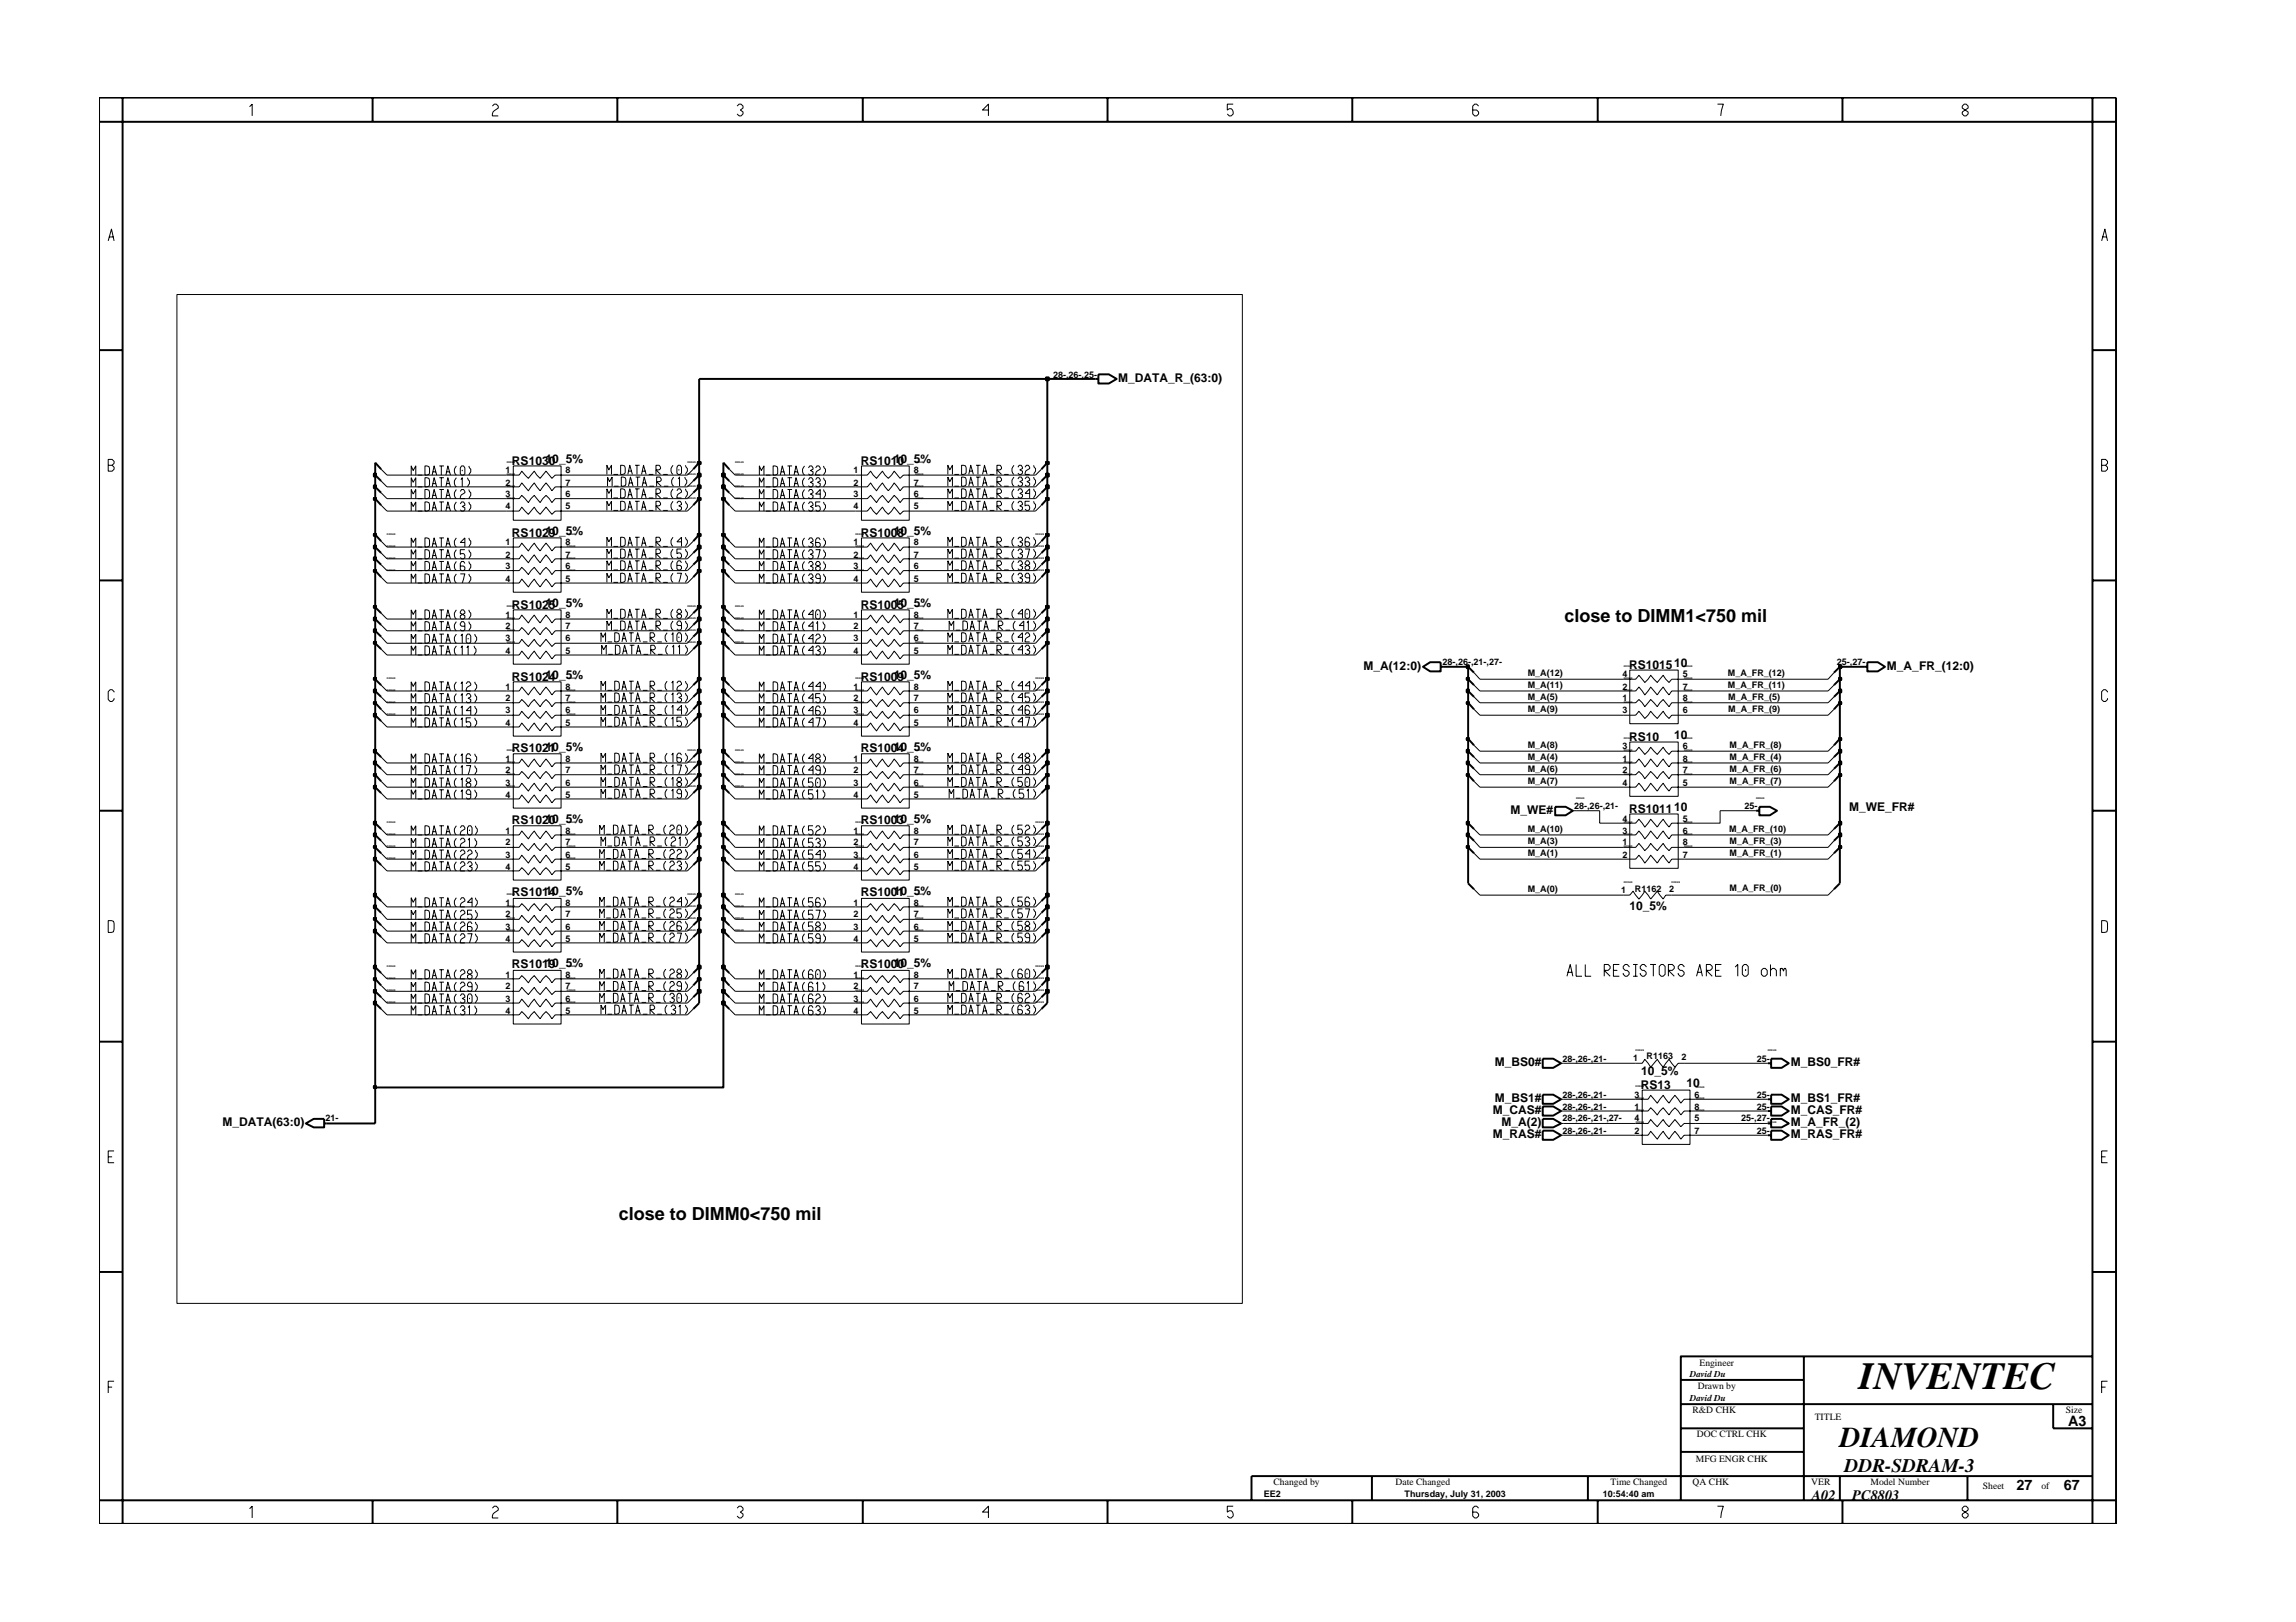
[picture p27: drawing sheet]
<svg xmlns="http://www.w3.org/2000/svg" width="297mm" height="210mm" viewBox="0 0 297 210" stroke-linecap="round" stroke-linejoin="round" font-family="sans-serif">
<defs><g id="words">
<text font-size="5" x="240.5" y="179.7">INVENTEC</text>
<text font-size="3.7" x="238" y="187.3">DIAMOND</text>
<text font-size="2.5" x="238.6" y="190.4">DDR-SDRAM-3</text>
<g font-size="2.3">
<text x="202.4" y="80.5">close to DIMM1&lt;750 mil</text>
<text x="80" y="157.8">close to DIMM0&lt;750 mil</text>
</g>
<g font-size="1.9">
<text x="267.6" y="184.6">A3</text>
<text x="234.4" y="194.1">A02</text>
<text x="239.6" y="194.1">PC8803</text>
<text x="260.9" y="192.9">27</text>
<text x="267" y="192.9">67</text>
</g>
<g font-size="1.6">
<text x="144.6" y="49.4">M_DATA_R_(63:0)</text>
<text x="70.6" y="59.9">10_5%</text>
<text x="115.6" y="59.9">10_5%</text>
<text x="66.2" y="60.1">RS1030</text>
<text x="111.4" y="60.1">RS1010</text>
<text x="66.2" y="69.4">RS1029</text>
<text x="70.6" y="69.2">10_5%</text>
<text x="111.4" y="69.4">RS1008</text>
<text x="115.6" y="69.2">10_5%</text>
<text x="66.2" y="78.8">RS1025</text>
<text x="70.6" y="78.6">10_5%</text>
<text x="111.4" y="78.8">RS1005</text>
<text x="115.6" y="78.6">10_5%</text>
<text x="66.2" y="88.1">RS1024</text>
<text x="70.6" y="87.9">10_5%</text>
<text x="111.4" y="88.1">RS1009</text>
<text x="115.6" y="87.9">10_5%</text>
<text x="176.4" y="86.7">M_A(12:0)</text>
<text x="210.8" y="86.5">RS101510</text>
<text x="244.1" y="86.7">M_A_FR_(12:0)</text>
<text x="210.8" y="95.9">RS10</text>
<text x="216.6" y="95.6">10</text>
<text x="66.2" y="97.4">RS1021</text>
<text x="70.6" y="97.2">10_5%</text>
<text x="111.4" y="97.4">RS1004</text>
<text x="115.6" y="97.2">10_5%</text>
<text x="66.2" y="106.7">RS1020</text>
<text x="70.6" y="106.5">10_5%</text>
<text x="111.4" y="106.7">RS1003</text>
<text x="115.6" y="106.5">10_5%</text>
<text x="195.4" y="105.3">M_WE#</text>
<text x="210.8" y="105.2">RS101110</text>
<text x="239.2" y="105">M_WE_FR#</text>
<text x="66.2" y="116">RS1014</text>
<text x="70.6" y="115.8">10_5%</text>
<text x="111.4" y="116">RS1001</text>
<text x="115.6" y="115.8">10_5%</text>
<text x="210.8" y="117.8">10_5%</text>
<text x="66.2" y="125.3">RS1019</text>
<text x="70.6" y="125.2">10_5%</text>
<text x="111.4" y="125.3">RS1000</text>
<text x="115.6" y="125.2">10_5%</text>
<text x="193.4" y="138">M_BS0#</text>
<text x="231.7" y="138">M_BS0_FR#</text>
<text x="193.4" y="142.7">M_BS1#</text>
<text x="212.3" y="140.9">RS13</text>
<text x="212.3" y="139.1">10_5%</text>
<text x="218.2" y="140.7">10</text>
<text x="231.7" y="142.7">M_BS1_FR#</text>
<text x="28.8" y="145.7">M_DATA(63:0)</text>
<text x="193.1" y="144.2">M_CAS#</text>
<text x="193.1" y="147.3">M_RAS#</text>
<text x="194.2" y="145.7">M_A(2)</text>
<text x="231.7" y="145.7">M_A_FR_(2)</text>
<text x="231.7" y="144.2">M_CAS_FR#</text>
<text x="231.7" y="147.3">M_RAS_FR#</text>
</g>
<g font-size="1.2">
<text x="136.2" y="48.9">28-,26-,25-</text>
<text x="65.4" y="61.2">1</text>
<text x="65.4" y="62.8">2</text>
<text x="65.4" y="64.4">3</text>
<text x="65.4" y="65.9">4</text>
<text x="73.2" y="64.4">6</text>
<text x="73.2" y="62.8">7</text>
<text x="73.2" y="61.2">8</text>
<text x="73.2" y="65.9">5</text>
<text x="110.4" y="61.2">1</text>
<text x="110.4" y="62.8">2</text>
<text x="110.4" y="64.4">3</text>
<text x="110.4" y="65.9">4</text>
<text x="118.2" y="65.9">5</text>
<text x="118.2" y="64.4">6</text>
<text x="118.2" y="62.8">7</text>
<text x="118.2" y="61.2">8</text>
<text x="65.4" y="70.5">1</text>
<text x="73.2" y="70.5">8</text>
<text x="110.4" y="70.5">1</text>
<text x="118.2" y="70.5">8</text>
<text x="65.4" y="72.2">2</text>
<text x="65.4" y="73.7">3</text>
<text x="65.4" y="75.3">4</text>
<text x="73.2" y="75.3">5</text>
<text x="73.2" y="73.7">6</text>
<text x="73.2" y="72.2">7</text>
<text x="110.4" y="72.2">2</text>
<text x="110.4" y="73.7">3</text>
<text x="110.4" y="75.3">4</text>
<text x="118.2" y="75.3">5</text>
<text x="118.2" y="73.7">6</text>
<text x="118.2" y="72.2">7</text>
<text x="65.4" y="79.9">1</text>
<text x="65.4" y="81.5">2</text>
<text x="65.4" y="83">3</text>
<text x="73.2" y="83">6</text>
<text x="73.2" y="81.5">7</text>
<text x="73.2" y="79.9">8</text>
<text x="110.4" y="79.9">1</text>
<text x="110.4" y="81.5">2</text>
<text x="110.4" y="83">3</text>
<text x="118.2" y="81.5">7</text>
<text x="118.2" y="79.9">8</text>
<text x="118.2" y="83">6</text>
<text x="65.4" y="84.6">4</text>
<text x="65.4" y="89.3">1</text>
<text x="73.2" y="89.3">8</text>
<text x="73.2" y="84.6">5</text>
<text x="110.4" y="89.3">1</text>
<text x="110.4" y="84.6">4</text>
<text x="118.2" y="89.3">8</text>
<text x="118.2" y="84.6">5</text>
<text x="186.6" y="86.1">28-,26-,21-,27-</text>
<text x="197.6" y="87.5">M_A(12)</text>
<text x="197.6" y="89">M_A(11)</text>
<text x="209.9" y="87.6">4</text>
<text x="209.9" y="89.3">2</text>
<text x="217.7" y="89.3">7</text>
<text x="217.7" y="87.6">5</text>
<text x="223.5" y="87.5">M_A_FR_(12)</text>
<text x="223.5" y="89">M_A_FR_(11)</text>
<text x="237.6" y="86.1">25-,27-</text>
<text x="65.4" y="92.3">3</text>
<text x="65.4" y="93.9">4</text>
<text x="65.4" y="90.8">2</text>
<text x="73.2" y="93.9">5</text>
<text x="73.2" y="92.3">6</text>
<text x="73.2" y="90.8">7</text>
<text x="110.4" y="90.8">2</text>
<text x="110.4" y="92.3">3</text>
<text x="110.4" y="93.9">4</text>
<text x="118.2" y="92.3">6</text>
<text x="118.2" y="90.8">7</text>
<text x="118.2" y="93.9">5</text>
<text x="197.6" y="90.6">M_A(5)</text>
<text x="197.6" y="92.1">M_A(9)</text>
<text x="209.9" y="90.8">1</text>
<text x="209.9" y="92.3">3</text>
<text x="217.7" y="92.3">6</text>
<text x="217.7" y="90.8">8</text>
<text x="223.6" y="90.6">M_A_FR_(5)</text>
<text x="223.6" y="92.1">M_A_FR_(9)</text>
<text x="65.4" y="100.1">2</text>
<text x="65.4" y="101.7">3</text>
<text x="65.4" y="98.6">1</text>
<text x="73.2" y="101.7">6</text>
<text x="73.2" y="100.1">7</text>
<text x="73.2" y="98.6">8</text>
<text x="110.4" y="98.6">1</text>
<text x="110.4" y="100.1">2</text>
<text x="110.4" y="101.7">3</text>
<text x="118.2" y="101.7">6</text>
<text x="118.2" y="100.1">7</text>
<text x="118.2" y="98.6">8</text>
<text x="197.6" y="96.8">M_A(8)</text>
<text x="197.6" y="98.4">M_A(4)</text>
<text x="197.6" y="99.9">M_A(6)</text>
<text x="197.6" y="101.4">M_A(7)</text>
<text x="209.9" y="97">3</text>
<text x="209.9" y="98.6">1</text>
<text x="209.9" y="100.1">2</text>
<text x="209.9" y="101.7">4</text>
<text x="217.7" y="101.7">5</text>
<text x="217.7" y="100.1">7</text>
<text x="217.7" y="98.6">8</text>
<text x="217.7" y="97">6</text>
<text x="223.8" y="96.8">M_A_FR_(8)</text>
<text x="223.8" y="98.4">M_A_FR_(4)</text>
<text x="223.8" y="99.9">M_A_FR_(6)</text>
<text x="223.8" y="101.4">M_A_FR_(7)</text>
<text x="65.4" y="107.9">1</text>
<text x="65.4" y="103.2">4</text>
<text x="73.2" y="107.9">8</text>
<text x="73.2" y="103.2">5</text>
<text x="110.4" y="107.9">1</text>
<text x="110.4" y="103.2">4</text>
<text x="118.2" y="107.9">8</text>
<text x="118.2" y="103.2">5</text>
<text x="197.6" y="107.7">M_A(10)</text>
<text x="203.7" y="104.7">28-,26-,21-</text>
<text x="209.9" y="106.4">4</text>
<text x="209.9" y="107.9">3</text>
<text x="217.7" y="107.9">6</text>
<text x="217.7" y="106.4">5</text>
<text x="223.7" y="107.7">M_A_FR_(10)</text>
<text x="225.7" y="104.7">25-</text>
<text x="65.4" y="109.4">2</text>
<text x="65.4" y="111">3</text>
<text x="65.4" y="112.5">4</text>
<text x="73.2" y="112.5">5</text>
<text x="73.2" y="111">6</text>
<text x="73.2" y="109.4">7</text>
<text x="110.4" y="112.5">4</text>
<text x="110.4" y="109.4">2</text>
<text x="110.4" y="111">3</text>
<text x="118.2" y="112.5">5</text>
<text x="118.2" y="111">6</text>
<text x="118.2" y="109.4">7</text>
<text x="197.6" y="109.2">M_A(3)</text>
<text x="197.6" y="110.8">M_A(1)</text>
<text x="209.9" y="109.4">1</text>
<text x="209.9" y="111">2</text>
<text x="217.7" y="111">7</text>
<text x="217.7" y="109.4">8</text>
<text x="223.8" y="109.2">M_A_FR_(3)</text>
<text x="223.8" y="110.8">M_A_FR_(1)</text>
<text x="65.4" y="117.2">1</text>
<text x="65.4" y="118.7">2</text>
<text x="73.2" y="118.7">7</text>
<text x="73.2" y="117.2">8</text>
<text x="110.4" y="117.2">1</text>
<text x="110.4" y="118.7">2</text>
<text x="118.2" y="118.7">7</text>
<text x="118.2" y="117.2">8</text>
<text x="197.6" y="115.4">M_A(0)</text>
<text x="209.7" y="115.5">1</text>
<text x="211.5" y="115.4">R1162</text>
<text x="215.9" y="115.4">2</text>
<text x="223.8" y="115.2">M_A_FR_(0)</text>
<text x="65.4" y="120.3">3</text>
<text x="65.4" y="121.8">4</text>
<text x="73.2" y="121.8">5</text>
<text x="73.2" y="120.3">6</text>
<text x="110.4" y="121.8">4</text>
<text x="110.4" y="120.3">3</text>
<text x="118.2" y="121.8">5</text>
<text x="118.2" y="120.3">6</text>
<text x="65.4" y="126.5">1</text>
<text x="65.4" y="128">2</text>
<text x="65.4" y="129.6">3</text>
<text x="65.4" y="131.2">4</text>
<text x="73.2" y="131.2">5</text>
<text x="73.2" y="129.6">6</text>
<text x="73.2" y="128">7</text>
<text x="73.2" y="126.5">8</text>
<text x="110.4" y="126.5">1</text>
<text x="110.4" y="128">2</text>
<text x="110.4" y="129.6">3</text>
<text x="110.4" y="131.2">4</text>
<text x="118.2" y="131.2">5</text>
<text x="118.2" y="129.6">6</text>
<text x="118.2" y="128">7</text>
<text x="118.2" y="126.5">8</text>
<text x="202.1" y="137.4">28-,26-,21-</text>
<text x="211.3" y="137.3">1</text>
<text x="213" y="137">R1163</text>
<text x="217.5" y="137.2">2</text>
<text x="227.3" y="137.4">25-</text>
<text x="202.1" y="142.1">28-,26-,21-</text>
<text x="202.1" y="143.6">28-,26-,21-</text>
<text x="211.4" y="142.1">3</text>
<text x="211.4" y="143.6">1</text>
<text x="219.2" y="143.6">8</text>
<text x="219.2" y="142.1">6</text>
<text x="227.3" y="142.1">25-</text>
<text x="227.3" y="143.6">25-</text>
<text x="42.1" y="145.1">21-</text>
<text x="202.1" y="146.7">28-,26-,21-</text>
<text x="202.1" y="145.1">28-,26-,21-,27-</text>
<text x="211.4" y="145.1">4</text>
<text x="211.4" y="146.7">2</text>
<text x="219.2" y="146.7">7</text>
<text x="219.2" y="145.1">5</text>
<text x="225.3" y="145.1">25-,27-</text>
<text x="227.3" y="146.7">25-</text>
<text x="218.6" y="178.2">David Du</text>
<text x="219.6" y="179.8">Drawn by</text>
<text x="219.9" y="176.7">Engineer</text>
<text x="218.6" y="181.3">David Du</text>
<text x="219" y="182.9">R&amp;D CHK</text>
<text x="234.8" y="183.8">TITLE</text>
<text x="267.3" y="182.9">Size</text>
<text x="219.4" y="189.2">MFG ENGR CHK</text>
<text x="219.5" y="186">DOC CTRL CHK</text>
<text x="163.5" y="193.7">EE2</text>
<text x="164.8" y="192.2">Changed by</text>
<text x="180.6" y="192.2">Date Changed</text>
<text x="181.7" y="193.7">Thursday, July 31, 2003</text>
<text x="207.4" y="193.7">10:54:40 am</text>
<text x="208.4" y="192.2">Time Changed</text>
<text x="219" y="192.2">QA CHK</text>
<text x="234.3" y="192.2">VER</text>
<text x="242" y="192.2">Model Number</text>
<text x="256.5" y="192.7">Sheet</text>
<text x="264.1" y="192.7">of</text>
</g>
<g font-size=".3">
<text x="65.6" y="59.9">DDR4/8</text>
<text x="88.9" y="59.9">DDR4/8</text>
<text x="95.1" y="59.9">DDR4/8</text>
<text x="118.4" y="59.9">DDR4/8</text>
<text x="65.6" y="63">DDR4/8</text>
<text x="65.6" y="61.5">DDR4/8</text>
<text x="65.6" y="64.5">DDR4/8</text>
<text x="88.9" y="61.5">DDR4/8</text>
<text x="88.9" y="63">DDR4/8</text>
<text x="88.9" y="64.5">DDR4/8</text>
<text x="95.1" y="64.5">DDR4/8</text>
<text x="95.1" y="63">DDR4/8</text>
<text x="95.1" y="61.5">DDR4/8</text>
<text x="118.4" y="61.5">DDR4/8</text>
<text x="118.4" y="63">DDR4/8</text>
<text x="118.4" y="64.5">DDR4/8</text>
<text x="50.1" y="70.8">DDR4/8</text>
<text x="50.1" y="69.2">DDR4/8</text>
<text x="73.3" y="69.2">DDR4/8</text>
<text x="73.3" y="70.8">DDR4/8</text>
<text x="110.7" y="70.8">DDR4/8</text>
<text x="110.7" y="69.2">DDR4/8</text>
<text x="134" y="70.8">DDR4/8</text>
<text x="134" y="69.2">DDR4/8</text>
<text x="50.1" y="73.8">DDR4/8</text>
<text x="50.1" y="72.3">DDR4/8</text>
<text x="73.3" y="72.3">DDR4/8</text>
<text x="73.3" y="73.8">DDR4/8</text>
<text x="110.7" y="73.8">DDR4/8</text>
<text x="110.7" y="72.3">DDR4/8</text>
<text x="134" y="72.3">DDR4/8</text>
<text x="134" y="73.8">DDR4/8</text>
<text x="65.6" y="83.2">DDR4/8</text>
<text x="65.6" y="81.6">DDR4/8</text>
<text x="65.6" y="80.1">DDR4/8</text>
<text x="65.6" y="78.6">DDR4/8</text>
<text x="88.9" y="80.1">DDR4/8</text>
<text x="88.9" y="81.6">DDR4/8</text>
<text x="88.9" y="83.2">DDR4/8</text>
<text x="88.9" y="78.6">DDR4/8</text>
<text x="95.1" y="83.2">DDR4/8</text>
<text x="95.1" y="81.6">DDR4/8</text>
<text x="95.1" y="80.1">DDR4/8</text>
<text x="95.1" y="78.6">DDR4/8</text>
<text x="118.4" y="78.6">DDR4/8</text>
<text x="118.4" y="80.1">DDR4/8</text>
<text x="118.4" y="81.6">DDR4/8</text>
<text x="118.4" y="83.2">DDR4/8</text>
<text x="50.1" y="89.4">DDR4/8</text>
<text x="50.1" y="87.9">DDR4/8</text>
<text x="73.3" y="87.9">DDR4/8</text>
<text x="73.3" y="89.4">DDR4/8</text>
<text x="110.7" y="89.4">DDR4/8</text>
<text x="110.7" y="87.9">DDR4/8</text>
<text x="134" y="87.9">DDR4/8</text>
<text x="134" y="89.4">DDR4/8</text>
<text x="210.1" y="89.4">DDR4/8</text>
<text x="210.1" y="86.3">DDR4/8</text>
<text x="210.1" y="87.9">DDR4/8</text>
<text x="217.9" y="87.9">DDR4/8</text>
<text x="217.9" y="86.3">DDR4/8</text>
<text x="217.9" y="89.4">DDR4/8</text>
<text x="50.1" y="92.6">DDR4/8</text>
<text x="50.1" y="90.9">DDR4/8</text>
<text x="73.3" y="90.9">DDR4/8</text>
<text x="73.3" y="92.6">DDR4/8</text>
<text x="110.7" y="92.6">DDR4/8</text>
<text x="110.7" y="90.9">DDR4/8</text>
<text x="134" y="90.9">DDR4/8</text>
<text x="134" y="92.6">DDR4/8</text>
<text x="210.1" y="95.6">DDR4/8</text>
<text x="210.1" y="90.9">DDR4/8</text>
<text x="217.9" y="95.6">DDR4/8</text>
<text x="217.9" y="90.9">DDR4/8</text>
<text x="65.6" y="101.9">DDR4/8</text>
<text x="65.6" y="100.3">DDR4/8</text>
<text x="65.6" y="98.7">DDR4/8</text>
<text x="65.6" y="97.2">DDR4/8</text>
<text x="88.9" y="97.2">DDR4/8</text>
<text x="88.9" y="98.7">DDR4/8</text>
<text x="88.9" y="100.3">DDR4/8</text>
<text x="88.9" y="101.9">DDR4/8</text>
<text x="95.1" y="101.9">DDR4/8</text>
<text x="95.1" y="100.3">DDR4/8</text>
<text x="95.1" y="98.7">DDR4/8</text>
<text x="95.1" y="97.2">DDR4/8</text>
<text x="118.4" y="101.9">DDR4/8</text>
<text x="118.4" y="97.2">DDR4/8</text>
<text x="118.4" y="98.7">DDR4/8</text>
<text x="118.4" y="100.3">DDR4/8</text>
<text x="210.1" y="100.3">DDR4/8</text>
<text x="210.1" y="98.7">DDR4/8</text>
<text x="210.1" y="97.2">DDR4/8</text>
<text x="217.9" y="97.2">DDR4/8</text>
<text x="217.9" y="98.7">DDR4/8</text>
<text x="217.9" y="100.3">DDR4/8</text>
<text x="50.1" y="106.5">DDR4/8</text>
<text x="73.3" y="106.5">DDR4/8</text>
<text x="110.7" y="106.5">DDR4/8</text>
<text x="134" y="106.5">DDR4/8</text>
<text x="203.9" y="103.4">DDR4/8</text>
<text x="210.1" y="106.5">DDR4/8</text>
<text x="217.9" y="106.5">DDR4/8</text>
<text x="227.2" y="103.4">DDR4/8</text>
<text x="50.1" y="109.7">DDR4/8</text>
<text x="50.1" y="108.1">DDR4/8</text>
<text x="50.1" y="111.2">DDR4/8</text>
<text x="73.3" y="108.1">DDR4/8</text>
<text x="73.3" y="109.7">DDR4/8</text>
<text x="73.3" y="111.2">DDR4/8</text>
<text x="110.7" y="111.2">DDR4/8</text>
<text x="110.7" y="109.7">DDR4/8</text>
<text x="110.7" y="108.1">DDR4/8</text>
<text x="134" y="108.1">DDR4/8</text>
<text x="134" y="109.7">DDR4/8</text>
<text x="134" y="111.2">DDR4/8</text>
<text x="210.1" y="108">DDR4/8</text>
<text x="210.1" y="109.7">DDR4/8</text>
<text x="217.9" y="109.7">DDR4/8</text>
<text x="217.9" y="108.1">DDR4/8</text>
<text x="65.6" y="119">DDR4/8</text>
<text x="65.6" y="117.4">DDR4/8</text>
<text x="65.6" y="115.8">DDR4/8</text>
<text x="88.9" y="115.8">DDR4/8</text>
<text x="88.9" y="117.4">DDR4/8</text>
<text x="88.9" y="119">DDR4/8</text>
<text x="95.1" y="119">DDR4/8</text>
<text x="95.1" y="117.4">DDR4/8</text>
<text x="95.1" y="115.8">DDR4/8</text>
<text x="118.4" y="115.8">DDR4/8</text>
<text x="118.4" y="117.4">DDR4/8</text>
<text x="118.4" y="119">DDR4/8</text>
<text x="210.1" y="114.3">DDR4/8</text>
<text x="216.3" y="114.3">DDR4/8</text>
<text x="50.1" y="125.2">DDR4/8</text>
<text x="65.6" y="120.5">DDR4/8</text>
<text x="73.3" y="125.2">DDR4/8</text>
<text x="88.9" y="120.5">DDR4/8</text>
<text x="95.1" y="120.5">DDR4/8</text>
<text x="110.7" y="125.2">DDR4/8</text>
<text x="118.4" y="120.5">DDR4/8</text>
<text x="134" y="125.2">DDR4/8</text>
<text x="50.1" y="129.8">DDR4/8</text>
<text x="50.1" y="128.3">DDR4/8</text>
<text x="50.1" y="126.7">DDR4/8</text>
<text x="73.3" y="126.7">DDR4/8</text>
<text x="73.3" y="128.3">DDR4/8</text>
<text x="73.3" y="129.8">DDR4/8</text>
<text x="110.7" y="129.8">DDR4/8</text>
<text x="110.7" y="128.3">DDR4/8</text>
<text x="110.7" y="126.7">DDR4/8</text>
<text x="134" y="126.7">DDR4/8</text>
<text x="134" y="128.3">DDR4/8</text>
<text x="134" y="129.8">DDR4/8</text>
<text x="211.6" y="136">DDR4/8</text>
<text x="228.7" y="136">DDR4/8</text>
<text x="211.6" y="142.3">DDR4/8</text>
<text x="211.6" y="140.7">DDR4/8</text>
<text x="211.6" y="143.8">DDR4/8</text>
<text x="219.4" y="140.7">DDR4/8</text>
<text x="219.4" y="142.3">DDR4/8</text>
<text x="219.4" y="143.8">DDR4/8</text>
<text x="211.6" y="145.4">DDR4/8</text>
<text x="228.7" y="145.4">DDR4/8</text>
</g>
</g></defs>
<g fill="none" stroke="#000" stroke-width=".13">
<path d="M49.3 63.8l.8 .7M49.3 65.4l.8 .7M49.3 73.1l.8 .7M49.3 74.7l.8 .8M49.3 60.7l.8 .8M49.3 62.2l.8 .8M49.3 70l.8 .8M49.3 71.6l.8 .7M49.3 79.3l.8 .8M65.6 70.8h1.6l.3-.5 .9 1 .7-1 .8 1 .7-1 .8 1 .4-.5h1.5M65.6 72.3h1.6l.3-.5 .9 1 .7-1 .8 1 .7-1 .8 1 .4-.5h1.5M65.6 73.8h1.6l.3-.4 .9 1 .7-1 .8 1 .7-1 .8 1 .4-.6h1.5"/>
<path d="M65.6 75.5h1.6l.3-.6 .9 1.1 .7-1.1 .8 1.1 .7-1.1 .8 1.1 .4-.5h1.5M65.6 61.5h1.6l.3-.5 .9 .9 .7-.9 .8 .9 .7-.9 .8 .9 .4-.4h1.5M65.6 63h1.6l.3-.5 .9 1 .7-1 .8 1 .7-1 .8 1 .4-.5h1.5M65.6 64.5h1.6l.3-.4 .9 .9 .7-.9 .8 .9 .7-.9 .8 .9 .4-.5h1.5M65.6 66.1h1.6l.3-.5 .9 1 .7-1 .8 1 .7-1 .8 1 .4-.5h1.5M66.4 69.6h6.2v7h-6.2zM66.4 78.9h6.2v7.1h-6.2zM66.4 60.3h6.2v7h-6.2zM89.7 60.7l-.8 .8M89.7 62.2l-.8 .8M89.7 70l-.8 .8M89.7 71.6l-.8 .7"/>
<path d="M89.7 79.3l-.8 .8M89.7 63.8l-.8 .7M89.7 65.4l-.8 .7M89.7 73.1l-.8 .7M89.7 74.7l-.8 .8M94.3 63.8l.8 .7M94.3 65.4l.8 .7M94.3 73.1l.8 .7M94.3 74.7l.8 .8M94.3 70l.8 .8M94.3 71.6l.8 .7M94.3 60.7l.8 .8"/>
<path d="M94.3 62.2l.8 .8M94.3 79.3l.8 .8M110.7 61.5h1.5l.4-.5 .8 .9 .8-.9 .7 .9 .8-.9 .7 .9 .5-.4h1.5M110.7 63h1.5l.4-.5 .8 1 .8-1 .7 1 .8-1 .7 1 .5-.5h1.5M110.7 64.5h1.5l.4-.4 .8 .9 .8-.9 .7 .9 .8-.9 .7 .9 .5-.5h1.5M110.7 66.1h1.5l.4-.5 .8 1 .8-1 .7 1 .8-1 .7 1 .5-.5h1.5M110.7 70.8h1.5l.4-.5 .8 1 .8-1 .7 1 .8-1 .7 1 .5-.5h1.5M110.7 72.3h1.5l.4-.5 .8 1 .8-1 .7 1 .8-1 .7 1 .5-.5h1.5M110.7 73.8h1.5l.4-.4 .8 1 .8-1 .7 1 .8-1 .7 1 .5-.6h1.5M110.7 75.5h1.5l.4-.6 .8 1.1 .8-1.1 .7 1.1 .8-1.1 .7 1.1 .5-.5h1.5M111.4 60.3h6.2v7h-6.2zM111.4 69.6h6.2v7h-6.2z"/>
<path d="M111.4 78.9h6.2v7.1h-6.2zM134.7 63.8l-.7 .7M134.7 65.4l-.7 .7M134.7 70l-.7 .8M134.7 71.6l-.7 .7M134.7 73.1l-.7 .7M134.7 74.7l-.7 .8M134.7 62.2l-.7 .8M134.7 60.7l-.7 .8M134.7 79.3l-.7 .8M49.3 82.4l.8 .8M49.3 84l.8 .8"/>
<path d="M49.3 91.8l.8 .8M49.3 93.3l.8 .8M49.3 80.9l.8 .7M49.3 88.7l.8 .7M49.3 90.2l.8 .7M49.3 98l.8 .7M49.3 99.5l.8 .8M65.6 80.1h1.6l.3-.5 .9 1 .7-1 .8 1 .7-1 .8 1 .4-.5h1.5M65.6 81.6h1.6l.3-.4 .9 .9 .7-.9 .8 .9 .7-.9 .8 .9 .4-.5h1.5M65.6 83.2h1.6l.3-.5 .9 1 .7-1 .8 1 .7-1 .8 1 .4-.5h1.5M65.6 84.8h1.6l.3-.5 .9 1 .7-1 .8 1 .7-1 .8 1 .4-.5h1.5M65.6 89.4h1.6l.3-.5 .9 1 .7-1 .8 1 .7-1 .8 1 .4-.5h1.5"/>
<path d="M65.6 90.9h1.6l.3-.4 .9 1 .7-1 .8 1 .7-1 .8 1 .4-.6h1.5M65.6 92.6h1.6l.3-.6 .9 1 .7-1 .8 1 .7-1 .8 1 .4-.4h1.5M65.6 94.1h1.6l.3-.5 .9 1 .7-1 .8 1 .7-1 .8 1 .4-.5h1.5M65.6 98.7h1.6l.3-.5 .9 1 .7-1 .8 1 .7-1 .8 1 .4-.5h1.5M66.4 88.2h6.2v7.1h-6.2zM66.4 97.6h6.2v7h-6.2zM89.7 80.9l-.8 .7M89.7 88.7l-.8 .7M89.7 90.2l-.8 .7M89.7 98l-.8 .7M89.7 99.5l-.8 .8M89.7 82.4l-.8 .8"/>
<path d="M89.7 84l-.8 .8M89.7 91.8l-.8 .8M89.7 93.3l-.8 .8M94.3 82.4l.8 .8M94.3 84l.8 .8M94.3 91.8l.8 .8M94.3 93.3l.8 .8M94.3 88.7l.8 .7M94.3 90.2l.8 .7M94.3 80.9l.8 .7M94.3 98l.8 .7M94.3 99.5l.8 .8"/>
<path d="M110.7 80.1h1.5l.4-.5 .8 1 .8-1 .7 1 .8-1 .7 1 .5-.5h1.5M110.7 81.6h1.5l.4-.4 .8 .9 .8-.9 .7 .9 .8-.9 .7 .9 .5-.5h1.5M110.7 83.2h1.5l.4-.5 .8 1 .8-1 .7 1 .8-1 .7 1 .5-.5h1.5M110.7 84.8h1.5l.4-.5 .8 1 .8-1 .7 1 .8-1 .7 1 .5-.5h1.5M110.7 89.4h1.5l.4-.5 .8 1 .8-1 .7 1 .8-1 .7 1 .5-.5h1.5M110.7 90.9h1.5l.4-.4 .8 1 .8-1 .7 1 .8-1 .7 1 .5-.6h1.5M110.7 92.6h1.5l.4-.6 .8 1 .8-1 .7 1 .8-1 .7 1 .5-.4h1.5M110.7 94.1h1.5l.4-.5 .8 1 .8-1 .7 1 .8-1 .7 1 .5-.5h1.5M110.7 98.7h1.5l.4-.5 .8 1 .8-1 .7 1 .8-1 .7 1 .5-.5h1.5M111.4 88.2h6.2v7.1h-6.2zM111.4 97.6h6.2v7h-6.2zM134.7 88.7l-.7 .7"/>
<path d="M134.7 90.2l-.7 .7M134.7 82.4l-.7 .8M134.7 84l-.7 .8M134.7 91.8l-.7 .8M134.7 93.3l-.7 .8M134.7 80.9l-.7 .7M134.7 98l-.7 .7M134.7 99.5l-.7 .8M190.7 87.1l.8 .8M190.7 88.7l.8 .7M190.7 90.2l.8 .7M190.7 91.8l.8 .8"/>
<path d="M190.7 96.4l.8 .8M190.7 98l.8 .7M190.7 99.5l.8 .8M210.1 97.2h1.5l.4-.5 .8 .9 .8-.9 .8 .9 .8-.9 .7 .9 .4-.4h1.6M210.1 98.7h1.5l.4-.5 .8 1 .8-1 .8 1 .8-1 .7 1 .4-.5h1.6M210.1 87.9h1.5l.4-.5 .8 .9 .8-.9 .8 .9 .8-.9 .7 .9 .4-.4h1.6M210.1 89.4h1.5l.4-.5 .8 1 .8-1 .8 1 .8-1 .7 1 .4-.5h1.6M210.1 90.9h1.5l.4-.4 .8 1 .8-1 .8 1 .8-1 .7 1 .4-.6h1.6M210.1 92.6h1.5l.4-.6 .8 1 .8-1 .8 1 .8-1 .7 1 .4-.4h1.6M210.8 96h6.3v7.1h-6.3zM210.8 86.7h6.3v7h-6.3zM237.3 87.1l-.8 .8"/>
<path d="M237.3 88.7l-.8 .7M237.3 90.2l-.8 .7M237.3 91.8l-.8 .8M237.3 96.4l-.8 .8M237.3 98l-.8 .7M237.3 99.5l-.8 .8M49.3 107.3l.8 .7M49.3 108.8l.8 .9M49.3 119.7l.8 .8M49.3 116.6l.8 .8M49.3 118.1l.8 .9M49.3 101.1l.8 .8"/>
<path d="M49.3 102.6l.8 .8M49.3 110.4l.8 .8M49.3 111.9l.8 .8M65.6 100.3h1.6l.3-.5 .9 1 .7-1 .8 1 .7-1 .8 1 .4-.5h1.5M65.6 101.9h1.6l.3-.5 .9 1 .7-1 .8 1 .7-1 .8 1 .4-.5h1.5M65.6 103.4h1.6l.3-.5 .9 1 .7-1 .8 1 .7-1 .8 1 .4-.5h1.5M65.6 108h1.6l.3-.5 .9 1.1 .7-1.1 .8 1.1 .7-1.1 .8 1.1 .4-.6h1.5M65.6 109.7h1.6l.3-.6 .9 1 .7-1 .8 1 .7-1 .8 1 .4-.4h1.5M65.6 111.2h1.6l.3-.5 .9 1 .7-1 .8 1 .7-1 .8 1 .4-.5h1.5M65.6 112.7h1.6l.3-.4 .9 .9 .7-.9 .8 .9 .7-.9 .8 .9 .4-.5h1.5M65.6 117.4h1.6l.3-.5 .9 1 .7-1 .8 1 .7-1 .8 1 .4-.5h1.5M65.6 119h1.6l.3-.5 .9 .9 .7-.9 .8 .9 .7-.9 .8 .9 .4-.4h1.5"/>
<path d="M66.4 106.9h6.2v7h-6.2zM66.4 116.3h6.2v6.9h-6.2zM89.7 110.4l-.8 .8M89.7 116.6l-.8 .8M89.7 119.7l-.8 .8M89.7 101.1l-.8 .8M89.7 102.6l-.8 .8M89.7 111.9l-.8 .8M89.7 107.3l-.8 .7M89.7 108.8l-.8 .9M89.7 118.1l-.8 .9M94.3 101.1l.8 .8"/>
<path d="M94.3 102.6l.8 .8M94.3 110.4l.8 .8M94.3 111.9l.8 .8M94.3 107.3l.8 .7M94.3 108.8l.8 .9M94.3 119.7l.8 .8M94.3 116.6l.8 .8M94.3 118.1l.8 .9M110.7 100.3h1.5l.4-.5 .8 1 .8-1 .7 1 .8-1 .7 1 .5-.5h1.5M110.7 101.9h1.5l.4-.5 .8 1 .8-1 .7 1 .8-1 .7 1 .5-.5h1.5M110.7 103.4h1.5l.4-.5 .8 1 .8-1 .7 1 .8-1 .7 1 .5-.5h1.5M110.7 108h1.5l.4-.5 .8 1.1 .8-1.1 .7 1.1 .8-1.1 .7 1.1 .5-.6h1.5"/>
<path d="M110.7 109.7h1.5l.4-.6 .8 1 .8-1 .7 1 .8-1 .7 1 .5-.4h1.5M110.7 111.2h1.5l.4-.5 .8 1 .8-1 .7 1 .8-1 .7 1 .5-.5h1.5M110.7 112.7h1.5l.4-.4 .8 .9 .8-.9 .7 .9 .8-.9 .7 .9 .5-.5h1.5M110.7 117.4h1.5l.4-.5 .8 1 .8-1 .7 1 .8-1 .7 1 .5-.5h1.5M110.7 119h1.5l.4-.5 .8 .9 .8-.9 .7 .9 .8-.9 .7 .9 .5-.4h1.5M111.4 106.9h6.2v7h-6.2zM111.4 116.3h6.2v6.9h-6.2zM134.7 107.3l-.7 .7M134.7 108.8l-.7 .9M134.7 101.1l-.7 .8M134.7 102.6l-.7 .8M134.7 110.4l-.7 .8"/>
<path d="M134.7 111.9l-.7 .8M134.7 119.7l-.7 .8M134.7 116.6l-.7 .8M134.7 118.1l-.7 .9M190.7 115.1l.8 .7M190.7 101.1l.8 .8M190.7 110.4l.8 .8M190.7 107.3l.8 .7M190.7 108.8l.8 .9M203.5 104.9h.4M210.1 115.8h.7l.5-.5 .7 1 .8-1 .8 1 .8-1 .8 1 .3-.5h.8M210.1 100.3h1.5l.4-.5 .8 1 .8-1 .8 1 .8-1 .7 1 .4-.5h1.6"/>
<path d="M210.1 101.9h1.5l.4-.5 .8 1 .8-1 .8 1 .8-1 .7 1 .4-.5h1.6M210.1 106.5h1.5l.4-.5 .8 1 .8-1 .8 1 .8-1 .7 1 .4-.5h1.6M210.1 108h1.5l.4-.5 .8 1.1 .8-1.1 .8 1.1 .8-1.1 .7 1.1 .4-.6h1.6M210.1 109.7h1.5l.4-.6 .8 1 .8-1 .8 1 .8-1 .7 1 .4-.4h1.6M210.1 111.2h1.5l.4-.5 .8 1 .8-1 .8 1 .8-1 .7 1 .4-.5h1.6M210.8 105.3h6.3v7.1h-6.3zM237.3 101.1l-.8 .8M237.3 107.3l-.8 .7M237.3 108.8l-.8 .9M237.3 115.1l-.8 .7M237.3 110.4l-.8 .8M49.3 121.3l.8 .7"/>
<path d="M49.3 129l.8 .8M49.3 130.6l.8 .7M49.3 125.9l.8 .8M49.3 127.5l.8 .8M65.6 120.5h1.6l.3-.5 .9 1 .7-1 .8 1 .7-1 .8 1 .4-.5h1.5M65.6 122h1.6l.3-.4 .9 .9 .7-.9 .8 .9 .7-.9 .8 .9 .4-.5h1.5M65.6 126.7h1.6l.3-.4 .9 .9 .7-.9 .8 .9 .7-.9 .8 .9 .4-.5h1.5M65.6 128.3h1.6l.3-.5 .9 .9 .7-.9 .8 .9 .7-.9 .8 .9 .4-.4h1.5M65.6 129.8h1.6l.3-.5 .9 1 .7-1 .8 1 .7-1 .8 1 .4-.5h1.5M65.6 131.3h1.6l.3-.4 .9 .9 .7-.9 .8 .9 .7-.9 .8 .9 .4-.5h1.5M66.4 125.6h6.2v6.9h-6.2zM89.7 129l-.8 .8"/>
<path d="M89.7 121.3l-.8 .7M89.7 130.6l-.8 .7M89.7 125.9l-.8 .8M89.7 127.5l-.8 .8M94.3 125.9l.8 .8M94.3 127.5l.8 .8M94.3 121.3l.8 .7M94.3 129l.8 .8M94.3 130.6l.8 .7M110.7 120.5h1.5l.4-.5 .8 1 .8-1 .7 1 .8-1 .7 1 .5-.5h1.5M110.7 122h1.5l.4-.4 .8 .9 .8-.9 .7 .9 .8-.9 .7 .9 .5-.5h1.5M110.7 126.7h1.5l.4-.4 .8 .9 .8-.9 .7 .9 .8-.9 .7 .9 .5-.5h1.5"/>
<path d="M110.7 128.3h1.5l.4-.5 .8 .9 .8-.9 .7 .9 .8-.9 .7 .9 .5-.4h1.5M110.7 129.8h1.5l.4-.5 .8 1 .8-1 .7 1 .8-1 .7 1 .5-.5h1.5M110.7 131.3h1.5l.4-.4 .8 .9 .8-.9 .7 .9 .8-.9 .7 .9 .5-.5h1.5M111.4 125.6h6.2v6.9h-6.2zM134.7 129l-.7 .8M134.7 130.6l-.7 .7M134.7 121.3l-.7 .7M134.7 125.9l-.7 .8M134.7 127.5l-.7 .8M202 137.6h.3M211.6 137.6h.9l.3-.5 .8 1 .8-1 .8 1 .7-1 .8 1 .4-.5h.8M202 142.3h11.2l.4-.6 .8 1.1 .8-1.1 .7 1.1 .8-1.1 .8 1.1 .4-.5h10.8"/>
<path d="M202 143.8h11.2l.4-.4 .8 .9 .8-.9 .7 .9 .8-.9 .8 .9 .4-.5h10.8M202 145.4h11.2l.4-.5 .8 .9 .8-.9 .7 .9 .8-.9 .8 .9 .4-.4h10.8M202 146.9h11.2l.4-.5 .8 1 .8-1 .7 1 .8-1 .8 1 .4-.5h10.8M212.5 141.1h6.1v7h-6.1z"/>
</g>
<g fill="none" stroke="#000" stroke-width=".25">
<path d="M48.5 59.9l.8 .8M90.5 59.9l-.8 .8M93.6 59.9l.7 .8M135.5 59.9l-.8 .8M141.8 49h.3M142.1 48.4h1.4l1 .6-1 .6h-1.4zM48.5 63l.8 .8M48.5 64.5l.8 .9M48.5 72.3l.8 .8M48.5 73.8l.8 .9M48.5 61.5l.8 .7M48.5 69.2l.8 .8"/>
<path d="M48.5 70.8l.8 .8M48.5 78.6l.8 .7M90.5 61.5l-.8 .7M90.5 69.2l-.8 .8M90.5 70.8l-.8 .8M90.5 78.6l-.8 .7M90.5 63l-.8 .8M90.5 64.5l-.8 .9M90.5 72.3l-.8 .8M90.5 73.8l-.8 .9M93.6 63l.7 .8M93.6 64.5l.7 .9"/>
<path d="M93.6 72.3l.7 .8M93.6 73.8l.7 .9M93.6 69.2l.7 .8M93.6 70.8l.7 .8M93.6 61.5l.7 .7M93.6 78.6l.7 .7M135.5 63l-.8 .8M135.5 64.5l-.8 .9M135.5 69.2l-.8 .8M135.5 70.8l-.8 .8M135.5 72.3l-.8 .8M135.5 73.8l-.8 .9"/>
<path d="M135.5 61.5l-.8 .7M135.5 78.6l-.8 .7M48.5 81.6l.8 .8M48.5 83.2l.8 .8M48.5 90.9l.8 .9M48.5 92.6l.8 .7M48.5 80.1l.8 .8M48.5 87.9l.8 .8M48.5 89.4l.8 .8M48.5 97.2l.8 .8M48.5 98.7l.8 .8M90.5 80.1l-.8 .8"/>
<path d="M90.5 87.9l-.8 .8M90.5 89.4l-.8 .8M90.5 97.2l-.8 .8M90.5 98.7l-.8 .8M90.5 81.6l-.8 .8M90.5 83.2l-.8 .8M90.5 90.9l-.8 .9M90.5 92.6l-.8 .7M93.6 81.6l.7 .8M93.6 83.2l.7 .8M93.6 90.9l.7 .9M93.6 92.6l.7 .7"/>
<path d="M93.6 87.9l.7 .8M93.6 89.4l.7 .8M93.6 80.1l.7 .8M93.6 97.2l.7 .8M93.6 98.7l.7 .8M135.5 87.9l-.8 .8M135.5 89.4l-.8 .8M135.5 81.6l-.8 .8M135.5 83.2l-.8 .8M135.5 90.9l-.8 .9M135.5 92.6l-.8 .7M135.5 80.1l-.8 .8"/>
<path d="M135.5 97.2l-.8 .8M135.5 98.7l-.8 .8M184.1 86.3l.9-.6h1.4v1.2h-1.4zM186.4 86.3h.4M189.9 86.3l.8 .8M189.9 87.9l.8 .8M189.9 89.4l.8 .8M189.9 90.9l.8 .9M189.9 95.6l.8 .8M189.9 97.2l.8 .8M189.9 98.7l.8 .8M238 86.3l-.7 .8"/>
<path d="M238 87.9l-.7 .8M238 89.4l-.7 .8M238 90.9l-.7 .9M238 95.6l-.7 .8M238 97.2l-.7 .8M238 98.7l-.7 .8M241.2 86.3h.4M241.6 85.7h1.3l1 .6-1 .6h-1.3zM48.5 106.5l.8 .8M48.5 108l.8 .8M48.5 119l.8 .7M48.5 115.8l.8 .8"/>
<path d="M48.5 117.4l.8 .7M48.5 100.3l.8 .8M48.5 101.9l.8 .7M48.5 109.7l.8 .7M48.5 111.2l.8 .7M90.5 108l-.8 .8M90.5 115.8l-.8 .8M90.5 119l-.8 .7M90.5 100.3l-.8 .8M90.5 101.9l-.8 .7M90.5 109.7l-.8 .7M90.5 111.2l-.8 .7"/>
<path d="M90.5 106.5l-.8 .8M90.5 117.4l-.8 .7M93.6 100.3l.7 .8M93.6 101.9l.7 .7M93.6 109.7l.7 .7M93.6 111.2l.7 .7M93.6 106.5l.7 .8M93.6 108l.7 .8M93.6 119l.7 .7M93.6 115.8l.7 .8M93.6 117.4l.7 .7M135.5 106.5l-.8 .8"/>
<path d="M135.5 108l-.8 .8M135.5 100.3l-.8 .8M135.5 101.9l-.8 .7M135.5 109.7l-.8 .7M135.5 111.2l-.8 .7M135.5 119l-.8 .7M135.5 115.8l-.8 .8M135.5 117.4l-.8 .7M189.9 114.3l.8 .8M189.9 100.3l.8 .8M189.9 109.7l.8 .7M189.9 106.5l.8 .8"/>
<path d="M189.9 108l.8 .8M201.2 104.4h1.4l.9 .5-.9 .6h-1.4zM227.2 104.9h.4M227.6 104.4h1.4l.9 .5-.9 .6h-1.4zM238 100.3l-.7 .8M238 106.5l-.7 .8M238 108l-.7 .8M238 114.3l-.7 .8M238 109.7l-.7 .7M48.5 120.5l.8 .8M48.5 128.3l.8 .7M48.5 129.8l.8 .8"/>
<path d="M48.5 125.2l.8 .7M48.5 126.7l.8 .8M90.5 128.3l-.8 .7M90.5 120.5l-.8 .8M90.5 129.8l-.8 .8M90.5 125.2l-.8 .7M90.5 126.7l-.8 .8M93.6 125.2l.7 .7M93.6 126.7l.7 .8M93.6 120.5l.7 .8M93.6 128.3l.7 .7M93.6 129.8l.7 .8"/>
<path d="M135.5 128.3l-.8 .7M135.5 129.8l-.8 .8M135.5 120.5l-.8 .8M135.5 125.2l-.8 .7M135.5 126.7l-.8 .8M199.6 137h1.3l1.1 .6-1.1 .6h-1.3zM228.7 137.6h.4M229.1 137h1.4l.9 .6-.9 .6h-1.4zM39.6 145.4l1-.6h1.3v1.1h-1.3zM48.5 140.7v4.7h-6.6M199.6 141.7h1.3l1.1 .6-1.1 .5h-1.3zM199.6 143.2h1.3l1.1 .6-1.1 .6h-1.3z"/>
<path d="M199.6 146.3h1.3l1.1 .6-1.1 .6h-1.3zM199.6 144.8h1.3l1.1 .6-1.1 .5h-1.3zM228.7 145.4h.4M228.7 142.3h.4M228.7 143.8h.4M228.7 146.9h.4M229.1 141.7h1.4l.9 .6-.9 .5h-1.4zM229.1 143.2h1.4l.9 .6-.9 .6h-1.4zM229.1 146.3h1.4l.9 .6-.9 .6h-1.4zM229.1 144.8h1.4l.9 .6-.9 .5h-1.4z"/>
</g>
<path d="M48.4 140.6h.2v.2h-.2z" fill-rule="evenodd" fill="#c2c2c2" stroke="#000" stroke-width=".25"/>
<path d="M48.5 129.8v10.9h45.1v-10.9M48.4 140.6h.2v.2h-.2z" fill="none" stroke="#000" stroke-width=".25"/>
<path d="M50.1 131.3h15.5M73.3 131.3h15.6M95.1 131.3h15.6M118.4 131.3h15.6M202.3 137.6h9.3M217.9 137.6h10.8" fill="none" stroke="#000" stroke-width=".13"/>
<path d="M48.4 129.6h.2v.4h-.2z" fill-rule="evenodd" fill="#c2c2c2" stroke="#000" stroke-width=".25"/>
<path d="M48.4 129.6h.2v.4h-.2zM48.5 128.3v1.5M90.5 128.3v1.5" fill="none" stroke="#000" stroke-width=".25"/>
<path d="M50.1 129.8h15.5M73.3 129.8h15.6" fill="none" stroke="#000" stroke-width=".13"/>
<path d="M93.4 129.6h.4v.4h-.4z" fill-rule="evenodd" fill="#c2c2c2" stroke="#000" stroke-width=".25"/>
<path d="M93.4 129.6h.4v.4h-.4zM93.6 128.3v1.5M135.5 128.3v1.5" fill="none" stroke="#000" stroke-width=".25"/>
<path d="M95.1 129.8h15.6M118.4 129.8h15.6" fill="none" stroke="#000" stroke-width=".13"/>
<path d="M48.4 128.1h.2v.4h-.2z" fill-rule="evenodd" fill="#c2c2c2" stroke="#000" stroke-width=".25"/>
<path d="M48.4 128.1h.2v.4h-.2zM48.5 126.7v1.6" fill="none" stroke="#000" stroke-width=".25"/>
<path d="M50.1 128.3h15.5M73.3 128.3h15.6" fill="none" stroke="#000" stroke-width=".13"/>
<path d="M90.3 128.1h.3v.4h-.3z" fill-rule="evenodd" fill="#c2c2c2" stroke="#000" stroke-width=".25"/>
<path d="M90.3 128.1h.3v.4h-.3zM90.5 126.7v1.6" fill="none" stroke="#000" stroke-width=".25"/>
<path d="M93.4 128.1h.4v.4h-.4z" fill-rule="evenodd" fill="#c2c2c2" stroke="#000" stroke-width=".25"/>
<path d="M93.4 128.1h.4v.4h-.4zM93.6 126.7v1.6" fill="none" stroke="#000" stroke-width=".25"/>
<path d="M95.1 128.3h15.6M118.4 128.3h15.6" fill="none" stroke="#000" stroke-width=".13"/>
<path d="M135.3 128.1h.4v.4h-.4z" fill-rule="evenodd" fill="#c2c2c2" stroke="#000" stroke-width=".25"/>
<path d="M135.3 128.1h.4v.4h-.4zM135.5 126.7v1.6" fill="none" stroke="#000" stroke-width=".25"/>
<path d="M48.4 126.6h.2v.2h-.2z" fill-rule="evenodd" fill="#c2c2c2" stroke="#000" stroke-width=".25"/>
<path d="M48.4 126.6h.2v.2h-.2zM48.5 125.2v1.5" fill="none" stroke="#000" stroke-width=".25"/>
<path d="M50.1 126.7h15.5M73.3 126.7h15.6" fill="none" stroke="#000" stroke-width=".13"/>
<path d="M90.3 126.6h.3v.2h-.3z" fill-rule="evenodd" fill="#c2c2c2" stroke="#000" stroke-width=".25"/>
<path d="M90.3 126.6h.3v.2h-.3zM90.5 125.2v1.5" fill="none" stroke="#000" stroke-width=".25"/>
<path d="M93.4 126.6h.4v.2h-.4z" fill-rule="evenodd" fill="#c2c2c2" stroke="#000" stroke-width=".25"/>
<path d="M93.4 126.6h.4v.2h-.4zM93.6 125.2v1.5" fill="none" stroke="#000" stroke-width=".25"/>
<path d="M95.1 126.7h15.6M118.4 126.7h15.6" fill="none" stroke="#000" stroke-width=".13"/>
<path d="M135.3 126.6h.4v.2h-.4z" fill-rule="evenodd" fill="#c2c2c2" stroke="#000" stroke-width=".25"/>
<path d="M135.3 126.6h.4v.2h-.4zM135.5 125.2v1.5" fill="none" stroke="#000" stroke-width=".25"/>
<path d="M48.4 125h.2v.3h-.2z" fill-rule="evenodd" fill="#c2c2c2" stroke="#000" stroke-width=".25"/>
<path d="M48.4 125h.2v.3h-.2zM48.5 120.5v4.7" fill="none" stroke="#000" stroke-width=".25"/>
<path d="M90.3 125h.3v.3h-.3z" fill-rule="evenodd" fill="#c2c2c2" stroke="#000" stroke-width=".25"/>
<path d="M90.3 125h.3v.3h-.3zM90.5 120.5v4.7" fill="none" stroke="#000" stroke-width=".25"/>
<path d="M93.4 125h.4v.3h-.4z" fill-rule="evenodd" fill="#c2c2c2" stroke="#000" stroke-width=".25"/>
<path d="M93.4 125h.4v.3h-.4zM93.6 120.5v4.7" fill="none" stroke="#000" stroke-width=".25"/>
<path d="M135.3 125h.4v.3h-.4z" fill-rule="evenodd" fill="#c2c2c2" stroke="#000" stroke-width=".25"/>
<path d="M135.3 125h.4v.3h-.4zM135.5 120.5v4.7" fill="none" stroke="#000" stroke-width=".25"/>
<path d="M50.1 122h15.5M73.3 122h15.6M95.1 122h15.6M118.4 122h15.6" fill="none" stroke="#000" stroke-width=".13"/>
<path d="M48.4 120.3h.2v.4h-.2z" fill-rule="evenodd" fill="#c2c2c2" stroke="#000" stroke-width=".25"/>
<path d="M48.5 119v1.5M48.4 120.3h.2v.4h-.2z" fill="none" stroke="#000" stroke-width=".25"/>
<path d="M50.1 120.5h15.5M73.3 120.5h15.6" fill="none" stroke="#000" stroke-width=".13"/>
<path d="M90.3 120.3h.3v.4h-.3z" fill-rule="evenodd" fill="#c2c2c2" stroke="#000" stroke-width=".25"/>
<path d="M90.5 119v1.5M90.3 120.3h.3v.4h-.3z" fill="none" stroke="#000" stroke-width=".25"/>
<path d="M93.4 120.3h.4v.4h-.4z" fill-rule="evenodd" fill="#c2c2c2" stroke="#000" stroke-width=".25"/>
<path d="M93.6 119v1.5M93.4 120.3h.4v.4h-.4z" fill="none" stroke="#000" stroke-width=".25"/>
<path d="M95.1 120.5h15.6M118.4 120.5h15.6" fill="none" stroke="#000" stroke-width=".13"/>
<path d="M135.3 120.3h.4v.4h-.4z" fill-rule="evenodd" fill="#c2c2c2" stroke="#000" stroke-width=".25"/>
<path d="M135.5 119v1.5M135.3 120.3h.4v.4h-.4z" fill="none" stroke="#000" stroke-width=".25"/>
<path d="M48.4 118.8h.2v.3h-.2z" fill-rule="evenodd" fill="#c2c2c2" stroke="#000" stroke-width=".25"/>
<path d="M48.4 118.8h.2v.3h-.2zM48.5 117.4v1.6" fill="none" stroke="#000" stroke-width=".25"/>
<path d="M50.1 119h15.5M73.3 119h15.6" fill="none" stroke="#000" stroke-width=".13"/>
<path d="M90.3 118.8h.3v.3h-.3z" fill-rule="evenodd" fill="#c2c2c2" stroke="#000" stroke-width=".25"/>
<path d="M90.3 118.8h.3v.3h-.3zM90.5 117.4v1.6" fill="none" stroke="#000" stroke-width=".25"/>
<path d="M93.4 118.8h.4v.3h-.4z" fill-rule="evenodd" fill="#c2c2c2" stroke="#000" stroke-width=".25"/>
<path d="M93.4 118.8h.4v.3h-.4zM93.6 117.4v1.6" fill="none" stroke="#000" stroke-width=".25"/>
<path d="M95.1 119h15.6M118.4 119h15.6" fill="none" stroke="#000" stroke-width=".13"/>
<path d="M135.3 118.8h.4v.3h-.4z" fill-rule="evenodd" fill="#c2c2c2" stroke="#000" stroke-width=".25"/>
<path d="M135.3 118.8h.4v.3h-.4zM135.5 117.4v1.6" fill="none" stroke="#000" stroke-width=".25"/>
<path d="M48.4 117.2h.2v.3h-.2z" fill-rule="evenodd" fill="#c2c2c2" stroke="#000" stroke-width=".25"/>
<path d="M48.4 117.2h.2v.3h-.2zM48.5 115.8v1.6" fill="none" stroke="#000" stroke-width=".25"/>
<path d="M50.1 117.4h15.5M73.3 117.4h15.6" fill="none" stroke="#000" stroke-width=".13"/>
<path d="M90.3 117.2h.3v.3h-.3z" fill-rule="evenodd" fill="#c2c2c2" stroke="#000" stroke-width=".25"/>
<path d="M90.3 117.2h.3v.3h-.3zM90.5 115.8v1.6" fill="none" stroke="#000" stroke-width=".25"/>
<path d="M93.4 117.2h.4v.3h-.4z" fill-rule="evenodd" fill="#c2c2c2" stroke="#000" stroke-width=".25"/>
<path d="M93.4 117.2h.4v.3h-.4zM93.6 115.8v1.6" fill="none" stroke="#000" stroke-width=".25"/>
<path d="M95.1 117.4h15.6M118.4 117.4h15.6" fill="none" stroke="#000" stroke-width=".13"/>
<path d="M135.3 117.2h.4v.3h-.4z" fill-rule="evenodd" fill="#c2c2c2" stroke="#000" stroke-width=".25"/>
<path d="M135.3 117.2h.4v.3h-.4zM135.5 115.8v1.6" fill="none" stroke="#000" stroke-width=".25"/>
<path d="M48.4 115.7h.2v.3h-.2z" fill-rule="evenodd" fill="#c2c2c2" stroke="#000" stroke-width=".25"/>
<path d="M48.4 115.7h.2v.3h-.2zM48.5 111.2v4.6" fill="none" stroke="#000" stroke-width=".25"/>
<path d="M90.3 115.7h.3v.3h-.3z" fill-rule="evenodd" fill="#c2c2c2" stroke="#000" stroke-width=".25"/>
<path d="M90.3 115.7h.3v.3h-.3zM90.5 111.2v4.6" fill="none" stroke="#000" stroke-width=".25"/>
<path d="M93.4 115.7h.4v.3h-.4z" fill-rule="evenodd" fill="#c2c2c2" stroke="#000" stroke-width=".25"/>
<path d="M93.4 115.7h.4v.3h-.4zM93.6 111.2v4.6" fill="none" stroke="#000" stroke-width=".25"/>
<path d="M135.3 115.7h.4v.3h-.4z" fill-rule="evenodd" fill="#c2c2c2" stroke="#000" stroke-width=".25"/>
<path d="M135.3 115.7h.4v.3h-.4zM135.5 111.2v4.6M189.9 109.7v4.6M238 109.7v4.6" fill="none" stroke="#000" stroke-width=".25"/>
<path d="M50.1 112.7h15.5M73.3 112.7h15.6M95.1 112.7h15.6M118.4 112.7h15.6M191.5 115.8h18.6M216.3 115.8h20.2" fill="none" stroke="#000" stroke-width=".13"/>
<path d="M48.4 111h.2v.4h-.2z" fill-rule="evenodd" fill="#c2c2c2" stroke="#000" stroke-width=".25"/>
<path d="M48.4 111h.2v.4h-.2zM48.5 109.7v1.5" fill="none" stroke="#000" stroke-width=".25"/>
<path d="M50.1 111.2h15.5M73.3 111.2h15.6" fill="none" stroke="#000" stroke-width=".13"/>
<path d="M90.3 111h.3v.4h-.3z" fill-rule="evenodd" fill="#c2c2c2" stroke="#000" stroke-width=".25"/>
<path d="M90.3 111h.3v.4h-.3zM90.5 109.7v1.5" fill="none" stroke="#000" stroke-width=".25"/>
<path d="M93.4 111h.4v.4h-.4z" fill-rule="evenodd" fill="#c2c2c2" stroke="#000" stroke-width=".25"/>
<path d="M93.4 111h.4v.4h-.4zM93.6 109.7v1.5" fill="none" stroke="#000" stroke-width=".25"/>
<path d="M95.1 111.2h15.6M118.4 111.2h15.6" fill="none" stroke="#000" stroke-width=".13"/>
<path d="M135.3 111h.4v.4h-.4z" fill-rule="evenodd" fill="#c2c2c2" stroke="#000" stroke-width=".25"/>
<path d="M135.3 111h.4v.4h-.4zM135.5 109.7v1.5" fill="none" stroke="#000" stroke-width=".25"/>
<path d="M191.5 111.2h18.6M217.9 111.2h18.6" fill="none" stroke="#000" stroke-width=".13"/>
<path d="M48.4 109.5h.2v.2h-.2z" fill-rule="evenodd" fill="#c2c2c2" stroke="#000" stroke-width=".25"/>
<path d="M48.4 109.5h.2v.2h-.2zM48.5 108v1.7" fill="none" stroke="#000" stroke-width=".25"/>
<path d="M50.1 109.7h15.5M73.3 109.7h15.6" fill="none" stroke="#000" stroke-width=".13"/>
<path d="M90.3 109.5h.3v.2h-.3z" fill-rule="evenodd" fill="#c2c2c2" stroke="#000" stroke-width=".25"/>
<path d="M90.3 109.5h.3v.2h-.3zM90.5 108v1.7" fill="none" stroke="#000" stroke-width=".25"/>
<path d="M93.4 109.5h.4v.2h-.4z" fill-rule="evenodd" fill="#c2c2c2" stroke="#000" stroke-width=".25"/>
<path d="M93.4 109.5h.4v.2h-.4zM93.6 108v1.7" fill="none" stroke="#000" stroke-width=".25"/>
<path d="M95.1 109.7h15.6M118.4 109.7h15.6" fill="none" stroke="#000" stroke-width=".13"/>
<path d="M135.3 109.5h.4v.2h-.4z" fill-rule="evenodd" fill="#c2c2c2" stroke="#000" stroke-width=".25"/>
<path d="M135.3 109.5h.4v.2h-.4zM135.5 108v1.7" fill="none" stroke="#000" stroke-width=".25"/>
<path d="M189.8 109.5h.2v.2h-.2z" fill-rule="evenodd" fill="#c2c2c2" stroke="#000" stroke-width=".25"/>
<path d="M189.8 109.5h.2v.2h-.2zM189.9 108v1.7" fill="none" stroke="#000" stroke-width=".25"/>
<path d="M191.5 109.7h18.6M217.9 109.7h18.6" fill="none" stroke="#000" stroke-width=".13"/>
<path d="M237.9 109.5h.3v.2h-.3z" fill-rule="evenodd" fill="#c2c2c2" stroke="#000" stroke-width=".25"/>
<path d="M237.9 109.5h.3v.2h-.3zM238 108v1.7" fill="none" stroke="#000" stroke-width=".25"/>
<path d="M48.4 107.9h.2v.3h-.2z" fill-rule="evenodd" fill="#c2c2c2" stroke="#000" stroke-width=".25"/>
<path d="M48.4 107.9h.2v.3h-.2zM48.5 106.5v1.5" fill="none" stroke="#000" stroke-width=".25"/>
<path d="M50.1 108h15.5M73.3 108h15.6" fill="none" stroke="#000" stroke-width=".13"/>
<path d="M90.3 107.9h.3v.3h-.3z" fill-rule="evenodd" fill="#c2c2c2" stroke="#000" stroke-width=".25"/>
<path d="M90.3 107.9h.3v.3h-.3zM90.5 106.5v1.5" fill="none" stroke="#000" stroke-width=".25"/>
<path d="M93.4 107.9h.4v.3h-.4z" fill-rule="evenodd" fill="#c2c2c2" stroke="#000" stroke-width=".25"/>
<path d="M93.4 107.9h.4v.3h-.4zM93.6 106.5v1.5" fill="none" stroke="#000" stroke-width=".25"/>
<path d="M95.1 108h15.6M118.4 108h15.6" fill="none" stroke="#000" stroke-width=".13"/>
<path d="M135.3 107.9h.4v.3h-.4z" fill-rule="evenodd" fill="#c2c2c2" stroke="#000" stroke-width=".25"/>
<path d="M135.3 107.9h.4v.3h-.4zM135.5 106.5v1.5" fill="none" stroke="#000" stroke-width=".25"/>
<path d="M189.8 107.9h.2v.3h-.2z" fill-rule="evenodd" fill="#c2c2c2" stroke="#000" stroke-width=".25"/>
<path d="M189.8 107.9h.2v.3h-.2zM189.9 106.5v1.5" fill="none" stroke="#000" stroke-width=".25"/>
<path d="M191.5 108h18.6M217.9 108h18.6" fill="none" stroke="#000" stroke-width=".13"/>
<path d="M237.9 107.9h.3v.3h-.3z" fill-rule="evenodd" fill="#c2c2c2" stroke="#000" stroke-width=".25"/>
<path d="M237.9 107.9h.3v.3h-.3zM238 106.5v1.5" fill="none" stroke="#000" stroke-width=".25"/>
<path d="M48.4 106.4h.2v.3h-.2z" fill-rule="evenodd" fill="#c2c2c2" stroke="#000" stroke-width=".25"/>
<path d="M48.4 106.4h.2v.3h-.2zM48.5 101.9v4.6" fill="none" stroke="#000" stroke-width=".25"/>
<path d="M90.3 106.4h.3v.3h-.3z" fill-rule="evenodd" fill="#c2c2c2" stroke="#000" stroke-width=".25"/>
<path d="M90.3 106.4h.3v.3h-.3zM90.5 101.9v4.6" fill="none" stroke="#000" stroke-width=".25"/>
<path d="M93.4 106.4h.4v.3h-.4z" fill-rule="evenodd" fill="#c2c2c2" stroke="#000" stroke-width=".25"/>
<path d="M93.4 106.4h.4v.3h-.4zM93.6 101.9v4.6" fill="none" stroke="#000" stroke-width=".25"/>
<path d="M135.3 106.4h.4v.3h-.4z" fill-rule="evenodd" fill="#c2c2c2" stroke="#000" stroke-width=".25"/>
<path d="M135.3 106.4h.4v.3h-.4zM135.5 101.9v4.6" fill="none" stroke="#000" stroke-width=".25"/>
<path d="M189.8 106.4h.2v.3h-.2z" fill-rule="evenodd" fill="#c2c2c2" stroke="#000" stroke-width=".25"/>
<path d="M189.8 106.4h.2v.3h-.2zM189.9 100.3v6.2" fill="none" stroke="#000" stroke-width=".25"/>
<path d="M207 104.9v1.6h3.1M222.5 104.9v1.6h-4.6" fill="none" stroke="#000" stroke-width=".13"/>
<path d="M237.9 106.4h.3v.3h-.3z" fill-rule="evenodd" fill="#c2c2c2" stroke="#000" stroke-width=".25"/>
<path d="M237.9 106.4h.3v.3h-.3zM238 100.3v6.2" fill="none" stroke="#000" stroke-width=".25"/>
<path d="M50.1 103.4h15.5M73.3 103.4h15.6M95.1 103.4h15.6M118.4 103.4h15.6M203.9 104.9h3.1M222.5 104.9h4.7" fill="none" stroke="#000" stroke-width=".13"/>
<path d="M48.4 101.7h.2v.3h-.2z" fill-rule="evenodd" fill="#c2c2c2" stroke="#000" stroke-width=".25"/>
<path d="M48.4 101.7h.2v.3h-.2zM48.5 100.3v1.6" fill="none" stroke="#000" stroke-width=".25"/>
<path d="M50.1 101.9h15.5M73.3 101.9h15.6" fill="none" stroke="#000" stroke-width=".13"/>
<path d="M90.3 101.7h.3v.3h-.3z" fill-rule="evenodd" fill="#c2c2c2" stroke="#000" stroke-width=".25"/>
<path d="M90.3 101.7h.3v.3h-.3zM90.5 100.3v1.6" fill="none" stroke="#000" stroke-width=".25"/>
<path d="M93.4 101.7h.4v.3h-.4z" fill-rule="evenodd" fill="#c2c2c2" stroke="#000" stroke-width=".25"/>
<path d="M93.4 101.7h.4v.3h-.4zM93.6 100.3v1.6" fill="none" stroke="#000" stroke-width=".25"/>
<path d="M95.1 101.9h15.6M118.4 101.9h15.6" fill="none" stroke="#000" stroke-width=".13"/>
<path d="M135.3 101.7h.4v.3h-.4z" fill-rule="evenodd" fill="#c2c2c2" stroke="#000" stroke-width=".25"/>
<path d="M135.3 101.7h.4v.3h-.4zM135.5 100.3v1.6" fill="none" stroke="#000" stroke-width=".25"/>
<path d="M191.5 101.9h18.6M217.9 101.9h18.6" fill="none" stroke="#000" stroke-width=".13"/>
<path d="M48.4 100.2h.2v.2h-.2z" fill-rule="evenodd" fill="#c2c2c2" stroke="#000" stroke-width=".25"/>
<path d="M48.5 98.7v1.6M48.4 100.2h.2v.2h-.2z" fill="none" stroke="#000" stroke-width=".25"/>
<path d="M50.1 100.3h15.5M73.3 100.3h15.6" fill="none" stroke="#000" stroke-width=".13"/>
<path d="M90.3 100.2h.3v.2h-.3z" fill-rule="evenodd" fill="#c2c2c2" stroke="#000" stroke-width=".25"/>
<path d="M90.5 98.7v1.6M90.3 100.2h.3v.2h-.3z" fill="none" stroke="#000" stroke-width=".25"/>
<path d="M93.4 100.2h.4v.2h-.4z" fill-rule="evenodd" fill="#c2c2c2" stroke="#000" stroke-width=".25"/>
<path d="M93.6 98.7v1.6M93.4 100.2h.4v.2h-.4z" fill="none" stroke="#000" stroke-width=".25"/>
<path d="M95.1 100.3h15.6M118.4 100.3h15.6" fill="none" stroke="#000" stroke-width=".13"/>
<path d="M135.3 100.2h.4v.2h-.4z" fill-rule="evenodd" fill="#c2c2c2" stroke="#000" stroke-width=".25"/>
<path d="M135.5 98.7v1.6M135.3 100.2h.4v.2h-.4z" fill="none" stroke="#000" stroke-width=".25"/>
<path d="M189.8 100.2h.2v.2h-.2z" fill-rule="evenodd" fill="#c2c2c2" stroke="#000" stroke-width=".25"/>
<path d="M189.9 98.7v1.6M189.8 100.2h.2v.2h-.2z" fill="none" stroke="#000" stroke-width=".25"/>
<path d="M191.5 100.3h18.6M217.9 100.3h18.6" fill="none" stroke="#000" stroke-width=".13"/>
<path d="M237.9 100.2h.3v.2h-.3z" fill-rule="evenodd" fill="#c2c2c2" stroke="#000" stroke-width=".25"/>
<path d="M238 98.7v1.6M237.9 100.2h.3v.2h-.3z" fill="none" stroke="#000" stroke-width=".25"/>
<path d="M48.4 98.6h.2v.3h-.2z" fill-rule="evenodd" fill="#c2c2c2" stroke="#000" stroke-width=".25"/>
<path d="M48.4 98.6h.2v.3h-.2zM48.5 97.2v1.5" fill="none" stroke="#000" stroke-width=".25"/>
<path d="M50.1 98.7h15.5M73.3 98.7h15.6" fill="none" stroke="#000" stroke-width=".13"/>
<path d="M90.3 98.6h.3v.3h-.3z" fill-rule="evenodd" fill="#c2c2c2" stroke="#000" stroke-width=".25"/>
<path d="M90.3 98.6h.3v.3h-.3zM90.5 97.2v1.5" fill="none" stroke="#000" stroke-width=".25"/>
<path d="M93.4 98.6h.4v.3h-.4z" fill-rule="evenodd" fill="#c2c2c2" stroke="#000" stroke-width=".25"/>
<path d="M93.4 98.6h.4v.3h-.4zM93.6 97.2v1.5" fill="none" stroke="#000" stroke-width=".25"/>
<path d="M95.1 98.7h15.6M118.4 98.7h15.6" fill="none" stroke="#000" stroke-width=".13"/>
<path d="M135.3 98.6h.4v.3h-.4z" fill-rule="evenodd" fill="#c2c2c2" stroke="#000" stroke-width=".25"/>
<path d="M135.3 98.6h.4v.3h-.4zM135.5 97.2v1.5" fill="none" stroke="#000" stroke-width=".25"/>
<path d="M189.8 98.6h.2v.3h-.2z" fill-rule="evenodd" fill="#c2c2c2" stroke="#000" stroke-width=".25"/>
<path d="M189.8 98.6h.2v.3h-.2zM189.9 97.2v1.5" fill="none" stroke="#000" stroke-width=".25"/>
<path d="M191.5 98.7h18.6M217.9 98.7h18.6" fill="none" stroke="#000" stroke-width=".13"/>
<path d="M237.9 98.6h.3v.3h-.3z" fill-rule="evenodd" fill="#c2c2c2" stroke="#000" stroke-width=".25"/>
<path d="M237.9 98.6h.3v.3h-.3zM238 97.2v1.5" fill="none" stroke="#000" stroke-width=".25"/>
<path d="M48.4 97h.2v.4h-.2z" fill-rule="evenodd" fill="#c2c2c2" stroke="#000" stroke-width=".25"/>
<path d="M48.4 97h.2v.4h-.2zM48.5 92.6v4.6" fill="none" stroke="#000" stroke-width=".25"/>
<path d="M90.3 97h.3v.4h-.3z" fill-rule="evenodd" fill="#c2c2c2" stroke="#000" stroke-width=".25"/>
<path d="M90.3 97h.3v.4h-.3zM90.5 92.6v4.6" fill="none" stroke="#000" stroke-width=".25"/>
<path d="M93.4 97h.4v.4h-.4z" fill-rule="evenodd" fill="#c2c2c2" stroke="#000" stroke-width=".25"/>
<path d="M93.4 97h.4v.4h-.4zM93.6 92.6v4.6" fill="none" stroke="#000" stroke-width=".25"/>
<path d="M135.3 97h.4v.4h-.4z" fill-rule="evenodd" fill="#c2c2c2" stroke="#000" stroke-width=".25"/>
<path d="M135.3 97h.4v.4h-.4zM135.5 92.6v4.6" fill="none" stroke="#000" stroke-width=".25"/>
<path d="M189.8 97h.2v.4h-.2z" fill-rule="evenodd" fill="#c2c2c2" stroke="#000" stroke-width=".25"/>
<path d="M189.8 97h.2v.4h-.2zM189.9 95.6v1.6" fill="none" stroke="#000" stroke-width=".25"/>
<path d="M191.5 97.2h18.6M217.9 97.2h18.6" fill="none" stroke="#000" stroke-width=".13"/>
<path d="M237.9 97h.3v.4h-.3z" fill-rule="evenodd" fill="#c2c2c2" stroke="#000" stroke-width=".25"/>
<path d="M237.9 97h.3v.4h-.3zM238 95.6v1.6" fill="none" stroke="#000" stroke-width=".25"/>
<path d="M189.8 95.5h.2v.3h-.2z" fill-rule="evenodd" fill="#c2c2c2" stroke="#000" stroke-width=".25"/>
<path d="M189.8 95.5h.2v.3h-.2zM189.9 90.9v4.7" fill="none" stroke="#000" stroke-width=".25"/>
<path d="M237.9 95.5h.3v.3h-.3z" fill-rule="evenodd" fill="#c2c2c2" stroke="#000" stroke-width=".25"/>
<path d="M237.9 95.5h.3v.3h-.3zM238 90.9v4.7" fill="none" stroke="#000" stroke-width=".25"/>
<path d="M50.1 94.1h15.5M73.3 94.1h15.6M95.1 94.1h15.6M118.4 94.1h15.6" fill="none" stroke="#000" stroke-width=".13"/>
<path d="M48.4 92.4h.2v.3h-.2z" fill-rule="evenodd" fill="#c2c2c2" stroke="#000" stroke-width=".25"/>
<path d="M48.4 92.4h.2v.3h-.2zM48.5 90.9v1.7" fill="none" stroke="#000" stroke-width=".25"/>
<path d="M50.1 92.6h15.5M73.3 92.6h15.6" fill="none" stroke="#000" stroke-width=".13"/>
<path d="M90.3 92.4h.3v.3h-.3z" fill-rule="evenodd" fill="#c2c2c2" stroke="#000" stroke-width=".25"/>
<path d="M90.3 92.4h.3v.3h-.3zM90.5 90.9v1.7" fill="none" stroke="#000" stroke-width=".25"/>
<path d="M93.4 92.4h.4v.3h-.4z" fill-rule="evenodd" fill="#c2c2c2" stroke="#000" stroke-width=".25"/>
<path d="M93.4 92.4h.4v.3h-.4zM93.6 90.9v1.7" fill="none" stroke="#000" stroke-width=".25"/>
<path d="M95.1 92.6h15.6M118.4 92.6h15.6" fill="none" stroke="#000" stroke-width=".13"/>
<path d="M135.3 92.4h.4v.3h-.4z" fill-rule="evenodd" fill="#c2c2c2" stroke="#000" stroke-width=".25"/>
<path d="M135.3 92.4h.4v.3h-.4zM135.5 90.9v1.7" fill="none" stroke="#000" stroke-width=".25"/>
<path d="M191.5 92.6h18.6M217.9 92.6h18.6" fill="none" stroke="#000" stroke-width=".13"/>
<path d="M48.4 90.9h.2v.2h-.2z" fill-rule="evenodd" fill="#c2c2c2" stroke="#000" stroke-width=".25"/>
<path d="M48.4 90.9h.2v.2h-.2zM48.5 89.4v1.5" fill="none" stroke="#000" stroke-width=".25"/>
<path d="M50.1 90.9h15.5M73.3 90.9h15.6" fill="none" stroke="#000" stroke-width=".13"/>
<path d="M90.3 90.9h.3v.2h-.3z" fill-rule="evenodd" fill="#c2c2c2" stroke="#000" stroke-width=".25"/>
<path d="M90.3 90.9h.3v.2h-.3zM90.5 89.4v1.5" fill="none" stroke="#000" stroke-width=".25"/>
<path d="M93.4 90.9h.4v.2h-.4z" fill-rule="evenodd" fill="#c2c2c2" stroke="#000" stroke-width=".25"/>
<path d="M93.4 90.9h.4v.2h-.4zM93.6 89.4v1.5" fill="none" stroke="#000" stroke-width=".25"/>
<path d="M95.1 90.9h15.6M118.4 90.9h15.6" fill="none" stroke="#000" stroke-width=".13"/>
<path d="M135.3 90.9h.4v.2h-.4z" fill-rule="evenodd" fill="#c2c2c2" stroke="#000" stroke-width=".25"/>
<path d="M135.3 90.9h.4v.2h-.4zM135.5 89.4v1.5" fill="none" stroke="#000" stroke-width=".25"/>
<path d="M189.8 90.9h.2v.2h-.2z" fill-rule="evenodd" fill="#c2c2c2" stroke="#000" stroke-width=".25"/>
<path d="M189.8 90.9h.2v.2h-.2zM189.9 89.4v1.5" fill="none" stroke="#000" stroke-width=".25"/>
<path d="M191.5 90.9h18.6M217.9 90.9h18.6" fill="none" stroke="#000" stroke-width=".13"/>
<path d="M237.9 90.9h.3v.2h-.3z" fill-rule="evenodd" fill="#c2c2c2" stroke="#000" stroke-width=".25"/>
<path d="M237.9 90.9h.3v.2h-.3zM238 89.4v1.5" fill="none" stroke="#000" stroke-width=".25"/>
<path d="M48.4 89.3h.2v.3h-.2z" fill-rule="evenodd" fill="#c2c2c2" stroke="#000" stroke-width=".25"/>
<path d="M48.4 89.3h.2v.3h-.2zM48.5 87.9v1.5" fill="none" stroke="#000" stroke-width=".25"/>
<path d="M50.1 89.4h15.5M73.3 89.4h15.6" fill="none" stroke="#000" stroke-width=".13"/>
<path d="M90.3 89.3h.3v.3h-.3z" fill-rule="evenodd" fill="#c2c2c2" stroke="#000" stroke-width=".25"/>
<path d="M90.3 89.3h.3v.3h-.3zM90.5 87.9v1.5" fill="none" stroke="#000" stroke-width=".25"/>
<path d="M93.4 89.3h.4v.3h-.4z" fill-rule="evenodd" fill="#c2c2c2" stroke="#000" stroke-width=".25"/>
<path d="M93.4 89.3h.4v.3h-.4zM93.6 87.9v1.5" fill="none" stroke="#000" stroke-width=".25"/>
<path d="M95.1 89.4h15.6M118.4 89.4h15.6" fill="none" stroke="#000" stroke-width=".13"/>
<path d="M135.3 89.3h.4v.3h-.4z" fill-rule="evenodd" fill="#c2c2c2" stroke="#000" stroke-width=".25"/>
<path d="M135.3 89.3h.4v.3h-.4zM135.5 87.9v1.5" fill="none" stroke="#000" stroke-width=".25"/>
<path d="M189.8 89.3h.2v.3h-.2z" fill-rule="evenodd" fill="#c2c2c2" stroke="#000" stroke-width=".25"/>
<path d="M189.8 89.3h.2v.3h-.2zM189.9 87.9v1.5" fill="none" stroke="#000" stroke-width=".25"/>
<path d="M191.5 89.4h18.6M217.9 89.4h18.6" fill="none" stroke="#000" stroke-width=".13"/>
<path d="M237.9 89.3h.3v.3h-.3z" fill-rule="evenodd" fill="#c2c2c2" stroke="#000" stroke-width=".25"/>
<path d="M237.9 89.3h.3v.3h-.3zM238 87.9v1.5" fill="none" stroke="#000" stroke-width=".25"/>
<path d="M48.4 87.7h.2v.3h-.2z" fill-rule="evenodd" fill="#c2c2c2" stroke="#000" stroke-width=".25"/>
<path d="M48.4 87.7h.2v.3h-.2zM48.5 83.2v4.7" fill="none" stroke="#000" stroke-width=".25"/>
<path d="M90.3 87.7h.3v.3h-.3z" fill-rule="evenodd" fill="#c2c2c2" stroke="#000" stroke-width=".25"/>
<path d="M90.3 87.7h.3v.3h-.3zM90.5 83.2v4.7" fill="none" stroke="#000" stroke-width=".25"/>
<path d="M93.4 87.7h.4v.3h-.4z" fill-rule="evenodd" fill="#c2c2c2" stroke="#000" stroke-width=".25"/>
<path d="M93.4 87.7h.4v.3h-.4zM93.6 83.2v4.7" fill="none" stroke="#000" stroke-width=".25"/>
<path d="M135.3 87.7h.4v.3h-.4z" fill-rule="evenodd" fill="#c2c2c2" stroke="#000" stroke-width=".25"/>
<path d="M135.3 87.7h.4v.3h-.4zM135.5 83.2v4.7" fill="none" stroke="#000" stroke-width=".25"/>
<path d="M189.8 87.7h.2v.3h-.2z" fill-rule="evenodd" fill="#c2c2c2" stroke="#000" stroke-width=".25"/>
<path d="M189.8 87.7h.2v.3h-.2zM189.9 86.3v1.6" fill="none" stroke="#000" stroke-width=".25"/>
<path d="M191.5 87.9h18.6M217.9 87.9h18.6" fill="none" stroke="#000" stroke-width=".13"/>
<path d="M237.9 87.7h.3v.3h-.3z" fill-rule="evenodd" fill="#c2c2c2" stroke="#000" stroke-width=".25"/>
<path d="M186.8 86.3h3.1M237.9 87.7h.3v.3h-.3zM238 86.3v1.6" fill="none" stroke="#000" stroke-width=".25"/>
<path d="M189.8 86.1h.2v.4h-.2z" fill-rule="evenodd" fill="#c2c2c2" stroke="#000" stroke-width=".25"/>
<path d="M189.8 86.1h.2v.4h-.2z" fill="none" stroke="#000" stroke-width=".25"/>
<path d="M237.9 86.1h.3v.4h-.3z" fill-rule="evenodd" fill="#c2c2c2" stroke="#000" stroke-width=".25"/>
<path d="M237.9 86.1h.3v.4h-.3zM238 86.3h3.2" fill="none" stroke="#000" stroke-width=".25"/>
<path d="M50.1 84.8h15.5M73.3 84.8h15.6M95.1 84.8h15.6M118.4 84.8h15.6" fill="none" stroke="#000" stroke-width=".13"/>
<path d="M48.4 83.1h.2v.2h-.2z" fill-rule="evenodd" fill="#c2c2c2" stroke="#000" stroke-width=".25"/>
<path d="M48.4 83.1h.2v.2h-.2zM48.5 81.6v1.6" fill="none" stroke="#000" stroke-width=".25"/>
<path d="M50.1 83.2h15.5M73.3 83.2h15.6" fill="none" stroke="#000" stroke-width=".13"/>
<path d="M90.3 83.1h.3v.2h-.3z" fill-rule="evenodd" fill="#c2c2c2" stroke="#000" stroke-width=".25"/>
<path d="M90.3 83.1h.3v.2h-.3zM90.5 81.6v1.6" fill="none" stroke="#000" stroke-width=".25"/>
<path d="M93.4 83.1h.4v.2h-.4z" fill-rule="evenodd" fill="#c2c2c2" stroke="#000" stroke-width=".25"/>
<path d="M93.4 83.1h.4v.2h-.4zM93.6 81.6v1.6" fill="none" stroke="#000" stroke-width=".25"/>
<path d="M95.1 83.2h15.6M118.4 83.2h15.6" fill="none" stroke="#000" stroke-width=".13"/>
<path d="M135.3 83.1h.4v.2h-.4z" fill-rule="evenodd" fill="#c2c2c2" stroke="#000" stroke-width=".25"/>
<path d="M135.3 83.1h.4v.2h-.4zM135.5 81.6v1.6" fill="none" stroke="#000" stroke-width=".25"/>
<path d="M48.4 81.5h.2v.3h-.2z" fill-rule="evenodd" fill="#c2c2c2" stroke="#000" stroke-width=".25"/>
<path d="M48.4 81.5h.2v.3h-.2zM48.5 80.1v1.5" fill="none" stroke="#000" stroke-width=".25"/>
<path d="M50.1 81.6h15.5M73.3 81.6h15.6" fill="none" stroke="#000" stroke-width=".13"/>
<path d="M90.3 81.5h.3v.3h-.3z" fill-rule="evenodd" fill="#c2c2c2" stroke="#000" stroke-width=".25"/>
<path d="M90.3 81.5h.3v.3h-.3zM90.5 80.1v1.5" fill="none" stroke="#000" stroke-width=".25"/>
<path d="M93.4 81.5h.4v.3h-.4z" fill-rule="evenodd" fill="#c2c2c2" stroke="#000" stroke-width=".25"/>
<path d="M93.4 81.5h.4v.3h-.4zM93.6 80.1v1.5" fill="none" stroke="#000" stroke-width=".25"/>
<path d="M95.1 81.6h15.6M118.4 81.6h15.6" fill="none" stroke="#000" stroke-width=".13"/>
<path d="M135.3 81.5h.4v.3h-.4z" fill-rule="evenodd" fill="#c2c2c2" stroke="#000" stroke-width=".25"/>
<path d="M135.3 81.5h.4v.3h-.4zM135.5 80.1v1.5" fill="none" stroke="#000" stroke-width=".25"/>
<path d="M48.4 79.9h.2v.4h-.2z" fill-rule="evenodd" fill="#c2c2c2" stroke="#000" stroke-width=".25"/>
<path d="M48.4 79.9h.2v.4h-.2zM48.5 78.6v1.5" fill="none" stroke="#000" stroke-width=".25"/>
<path d="M50.1 80.1h15.5M73.3 80.1h15.6" fill="none" stroke="#000" stroke-width=".13"/>
<path d="M90.3 79.9h.3v.4h-.3z" fill-rule="evenodd" fill="#c2c2c2" stroke="#000" stroke-width=".25"/>
<path d="M90.3 79.9h.3v.4h-.3zM90.5 78.6v1.5" fill="none" stroke="#000" stroke-width=".25"/>
<path d="M93.4 79.9h.4v.4h-.4z" fill-rule="evenodd" fill="#c2c2c2" stroke="#000" stroke-width=".25"/>
<path d="M93.4 79.9h.4v.4h-.4zM93.6 78.6v1.5" fill="none" stroke="#000" stroke-width=".25"/>
<path d="M95.1 80.1h15.6M118.4 80.1h15.6" fill="none" stroke="#000" stroke-width=".13"/>
<path d="M135.3 79.9h.4v.4h-.4z" fill-rule="evenodd" fill="#c2c2c2" stroke="#000" stroke-width=".25"/>
<path d="M135.3 79.9h.4v.4h-.4zM135.5 78.6v1.5" fill="none" stroke="#000" stroke-width=".25"/>
<path d="M48.4 78.4h.2v.3h-.2z" fill-rule="evenodd" fill="#c2c2c2" stroke="#000" stroke-width=".25"/>
<path d="M48.4 78.4h.2v.3h-.2zM48.5 73.8v4.8" fill="none" stroke="#000" stroke-width=".25"/>
<path d="M90.3 78.4h.3v.3h-.3z" fill-rule="evenodd" fill="#c2c2c2" stroke="#000" stroke-width=".25"/>
<path d="M90.3 78.4h.3v.3h-.3zM90.5 73.8v4.8" fill="none" stroke="#000" stroke-width=".25"/>
<path d="M93.4 78.4h.4v.3h-.4z" fill-rule="evenodd" fill="#c2c2c2" stroke="#000" stroke-width=".25"/>
<path d="M93.4 78.4h.4v.3h-.4zM93.6 73.8v4.8" fill="none" stroke="#000" stroke-width=".25"/>
<path d="M135.3 78.4h.4v.3h-.4z" fill-rule="evenodd" fill="#c2c2c2" stroke="#000" stroke-width=".25"/>
<path d="M135.3 78.4h.4v.3h-.4zM135.5 73.8v4.8" fill="none" stroke="#000" stroke-width=".25"/>
<path d="M50.1 75.5h15.5M73.3 75.5h15.6M95.1 75.5h15.6M118.4 75.5h15.6" fill="none" stroke="#000" stroke-width=".13"/>
<path d="M48.4 73.8h.2v.2h-.2z" fill-rule="evenodd" fill="#c2c2c2" stroke="#000" stroke-width=".25"/>
<path d="M48.4 73.8h.2v.2h-.2zM48.5 72.3v1.5" fill="none" stroke="#000" stroke-width=".25"/>
<path d="M50.1 73.8h15.5M73.3 73.8h15.6" fill="none" stroke="#000" stroke-width=".13"/>
<path d="M90.3 73.8h.3v.2h-.3z" fill-rule="evenodd" fill="#c2c2c2" stroke="#000" stroke-width=".25"/>
<path d="M90.3 73.8h.3v.2h-.3zM90.5 72.3v1.5" fill="none" stroke="#000" stroke-width=".25"/>
<path d="M93.4 73.8h.4v.2h-.4z" fill-rule="evenodd" fill="#c2c2c2" stroke="#000" stroke-width=".25"/>
<path d="M93.4 73.8h.4v.2h-.4zM93.6 72.3v1.5" fill="none" stroke="#000" stroke-width=".25"/>
<path d="M95.1 73.8h15.6M118.4 73.8h15.6" fill="none" stroke="#000" stroke-width=".13"/>
<path d="M135.3 73.8h.4v.2h-.4z" fill-rule="evenodd" fill="#c2c2c2" stroke="#000" stroke-width=".25"/>
<path d="M135.3 73.8h.4v.2h-.4zM135.5 72.3v1.5" fill="none" stroke="#000" stroke-width=".25"/>
<path d="M48.4 72.2h.2v.3h-.2z" fill-rule="evenodd" fill="#c2c2c2" stroke="#000" stroke-width=".25"/>
<path d="M48.4 72.2h.2v.3h-.2zM48.5 70.8v1.5" fill="none" stroke="#000" stroke-width=".25"/>
<path d="M50.1 72.3h15.5M73.3 72.3h15.6" fill="none" stroke="#000" stroke-width=".13"/>
<path d="M90.3 72.2h.3v.3h-.3z" fill-rule="evenodd" fill="#c2c2c2" stroke="#000" stroke-width=".25"/>
<path d="M90.3 72.2h.3v.3h-.3zM90.5 70.8v1.5" fill="none" stroke="#000" stroke-width=".25"/>
<path d="M93.4 72.2h.4v.3h-.4z" fill-rule="evenodd" fill="#c2c2c2" stroke="#000" stroke-width=".25"/>
<path d="M93.4 72.2h.4v.3h-.4zM93.6 70.8v1.5" fill="none" stroke="#000" stroke-width=".25"/>
<path d="M95.1 72.3h15.6M118.4 72.3h15.6" fill="none" stroke="#000" stroke-width=".13"/>
<path d="M135.3 72.2h.4v.3h-.4z" fill-rule="evenodd" fill="#c2c2c2" stroke="#000" stroke-width=".25"/>
<path d="M135.3 72.2h.4v.3h-.4zM135.5 70.8v1.5" fill="none" stroke="#000" stroke-width=".25"/>
<path d="M48.4 70.6h.2v.4h-.2z" fill-rule="evenodd" fill="#c2c2c2" stroke="#000" stroke-width=".25"/>
<path d="M48.4 70.6h.2v.4h-.2zM48.5 69.2v1.6" fill="none" stroke="#000" stroke-width=".25"/>
<path d="M50.1 70.8h15.5M73.3 70.8h15.6" fill="none" stroke="#000" stroke-width=".13"/>
<path d="M90.3 70.6h.3v.4h-.3z" fill-rule="evenodd" fill="#c2c2c2" stroke="#000" stroke-width=".25"/>
<path d="M90.3 70.6h.3v.4h-.3zM90.5 69.2v1.6" fill="none" stroke="#000" stroke-width=".25"/>
<path d="M93.4 70.6h.4v.4h-.4z" fill-rule="evenodd" fill="#c2c2c2" stroke="#000" stroke-width=".25"/>
<path d="M93.4 70.6h.4v.4h-.4zM93.6 69.2v1.6" fill="none" stroke="#000" stroke-width=".25"/>
<path d="M95.1 70.8h15.6M118.4 70.8h15.6" fill="none" stroke="#000" stroke-width=".13"/>
<path d="M135.3 70.6h.4v.4h-.4z" fill-rule="evenodd" fill="#c2c2c2" stroke="#000" stroke-width=".25"/>
<path d="M135.3 70.6h.4v.4h-.4zM135.5 69.2v1.6" fill="none" stroke="#000" stroke-width=".25"/>
<path d="M48.4 69.1h.2v.3h-.2z" fill-rule="evenodd" fill="#c2c2c2" stroke="#000" stroke-width=".25"/>
<path d="M48.4 69.1h.2v.3h-.2zM48.5 64.5v4.7" fill="none" stroke="#000" stroke-width=".25"/>
<path d="M90.3 69.1h.3v.3h-.3z" fill-rule="evenodd" fill="#c2c2c2" stroke="#000" stroke-width=".25"/>
<path d="M90.3 69.1h.3v.3h-.3zM90.5 64.5v4.7" fill="none" stroke="#000" stroke-width=".25"/>
<path d="M93.4 69.1h.4v.3h-.4z" fill-rule="evenodd" fill="#c2c2c2" stroke="#000" stroke-width=".25"/>
<path d="M93.4 69.1h.4v.3h-.4zM93.6 64.5v4.7" fill="none" stroke="#000" stroke-width=".25"/>
<path d="M135.3 69.1h.4v.3h-.4z" fill-rule="evenodd" fill="#c2c2c2" stroke="#000" stroke-width=".25"/>
<path d="M135.3 69.1h.4v.3h-.4zM135.5 64.5v4.7" fill="none" stroke="#000" stroke-width=".25"/>
<path d="M50.1 66.1h15.5M73.3 66.1h15.6M95.1 66.1h15.6M118.4 66.1h15.6" fill="none" stroke="#000" stroke-width=".13"/>
<path d="M48.4 64.4h.2v.3h-.2z" fill-rule="evenodd" fill="#c2c2c2" stroke="#000" stroke-width=".25"/>
<path d="M48.4 64.4h.2v.3h-.2zM48.5 63v1.5" fill="none" stroke="#000" stroke-width=".25"/>
<path d="M50.1 64.5h15.5M73.3 64.5h15.6" fill="none" stroke="#000" stroke-width=".13"/>
<path d="M90.3 64.4h.3v.3h-.3z" fill-rule="evenodd" fill="#c2c2c2" stroke="#000" stroke-width=".25"/>
<path d="M90.3 64.4h.3v.3h-.3zM90.5 63v1.5" fill="none" stroke="#000" stroke-width=".25"/>
<path d="M93.4 64.4h.4v.3h-.4z" fill-rule="evenodd" fill="#c2c2c2" stroke="#000" stroke-width=".25"/>
<path d="M93.4 64.4h.4v.3h-.4zM93.6 63v1.5" fill="none" stroke="#000" stroke-width=".25"/>
<path d="M95.1 64.5h15.6M118.4 64.5h15.6" fill="none" stroke="#000" stroke-width=".13"/>
<path d="M135.3 64.4h.4v.3h-.4z" fill-rule="evenodd" fill="#c2c2c2" stroke="#000" stroke-width=".25"/>
<path d="M135.3 64.4h.4v.3h-.4zM135.5 63v1.5" fill="none" stroke="#000" stroke-width=".25"/>
<path d="M48.4 62.8h.2v.4h-.2z" fill-rule="evenodd" fill="#c2c2c2" stroke="#000" stroke-width=".25"/>
<path d="M48.4 62.8h.2v.4h-.2zM48.5 61.5v1.5" fill="none" stroke="#000" stroke-width=".25"/>
<path d="M50.1 63h15.5M73.3 63h15.6" fill="none" stroke="#000" stroke-width=".13"/>
<path d="M90.3 62.8h.3v.4h-.3z" fill-rule="evenodd" fill="#c2c2c2" stroke="#000" stroke-width=".25"/>
<path d="M90.3 62.8h.3v.4h-.3zM90.5 61.5v1.5" fill="none" stroke="#000" stroke-width=".25"/>
<path d="M93.4 62.8h.4v.4h-.4z" fill-rule="evenodd" fill="#c2c2c2" stroke="#000" stroke-width=".25"/>
<path d="M93.4 62.8h.4v.4h-.4zM93.6 61.5v1.5" fill="none" stroke="#000" stroke-width=".25"/>
<path d="M95.1 63h15.6M118.4 63h15.6" fill="none" stroke="#000" stroke-width=".13"/>
<path d="M135.3 62.8h.4v.4h-.4z" fill-rule="evenodd" fill="#c2c2c2" stroke="#000" stroke-width=".25"/>
<path d="M135.3 62.8h.4v.4h-.4zM135.5 61.5v1.5" fill="none" stroke="#000" stroke-width=".25"/>
<path d="M48.4 61.3h.2v.4h-.2z" fill-rule="evenodd" fill="#c2c2c2" stroke="#000" stroke-width=".25"/>
<path d="M48.5 59.9v1.6M48.4 61.3h.2v.4h-.2z" fill="none" stroke="#000" stroke-width=".25"/>
<path d="M50.1 61.5h15.5M73.3 61.5h15.6" fill="none" stroke="#000" stroke-width=".13"/>
<path d="M90.3 61.3h.3v.4h-.3z" fill-rule="evenodd" fill="#c2c2c2" stroke="#000" stroke-width=".25"/>
<path d="M90.5 59.9v1.6M90.3 61.3h.3v.4h-.3z" fill="none" stroke="#000" stroke-width=".25"/>
<path d="M93.4 61.3h.4v.4h-.4z" fill-rule="evenodd" fill="#c2c2c2" stroke="#000" stroke-width=".25"/>
<path d="M93.6 59.9v1.6M93.4 61.3h.4v.4h-.4z" fill="none" stroke="#000" stroke-width=".25"/>
<path d="M95.1 61.5h15.6M118.4 61.5h15.6" fill="none" stroke="#000" stroke-width=".13"/>
<path d="M135.3 61.3h.4v.4h-.4z" fill-rule="evenodd" fill="#c2c2c2" stroke="#000" stroke-width=".25"/>
<path d="M135.5 59.9v1.6M135.3 61.3h.4v.4h-.4z" fill="none" stroke="#000" stroke-width=".25"/>
<path d="M90.3 59.8h.3v.2h-.3z" fill-rule="evenodd" fill="#c2c2c2" stroke="#000" stroke-width=".25"/>
<path d="M90.3 59.8h.3v.2h-.3zM90.5 49v10.9" fill="none" stroke="#000" stroke-width=".25"/>
<path d="M135.3 59.8h.4v.2h-.4z" fill-rule="evenodd" fill="#c2c2c2" stroke="#000" stroke-width=".25"/>
<path d="M90.5 49h45v10.9M135.3 59.8h.4v.2h-.4z" fill="none" stroke="#000" stroke-width=".25"/>
<path d="M135.3 48.9h.4v.3h-.4z" fill-rule="evenodd" fill="#c2c2c2" stroke="#000" stroke-width=".25"/>
<g fill="none" stroke="#000" stroke-width=".25">
<path d="M12.8 12.6h261v184.6h-261zM12.8 15.8h261M15.9 12.6v184.6M48.2 12.6v3.2M79.9 12.6v3.2M111.6 12.6v3.2M143.3 12.6v3.2M174.9 12.6v3.2M206.7 12.6v3.2M238.4 12.6v3.2M270.7 12.6v184.6M12.8 45.3h3.1"/>
<path d="M135.3 48.9h.4v.3h-.4zM135.5 49h6.3M270.7 45.3h3.1M12.8 75.1h3.1M270.7 75.1h3.1M12.8 104.9h3.1M270.7 104.9h3.1M12.8 134.8h3.1M270.7 134.8h3.1M12.8 164.6h3.1M217.5 178.6h15.9M233.4 175.5v18.7"/>
<path d="M270.7 175.5h-53.2v18.7M270.7 164.6h3.1M12.8 194.2h261M48.2 194.2v3M79.9 194.2v3M111.6 194.2v3M143.3 194.2v3M174.9 194.2v3M177.5 191v3.2M205.4 191v3.2M206.7 194.2v3M217.5 181.7h53.2"/>
<path d="M217.5 184.8h15.9M217.5 187.9h15.9M238 191v3.2M238.4 194.2v3M254.5 191v3.2M265.6 181.7v3.1h5.1M270.7 191h-108.8v3.2"/>
</g>
<g fill="none" stroke="#000" stroke-width=".13">
<path d="M32.3 13.8l.3-.3v1.5M63.7 13.7l.3-.2h.2l.3 .2v.3l-.5 .3-.3 .4v.3h.8M95.4 13.7l.2-.2h.3l.2 .2v.3l-.3 .2 .3 .3v.2l-.2 .3h-.3l-.2-.3M127.9 14.2h-.8l.8-.7v1.5M159.5 13.5h-.7v.7l.2-.1a.5 .5 0 0 1 .5 .6l-.2 .3h-.3l-.2-.3M191.3 13.7l-.3-.2h-.2l-.3 .2v1l.3 .3h.2l.3-.3v-.2l-.3-.3h-.5M222.2 13.5h.8l-.4 1.5M253.9 13.7l.2-.2h.3l.2 .2v.3l-.7 .5v.2l.2 .3h.3l.2-.3v-.2l-.7-.5zM14 31.2l.4-1.6 .4 1.6M14.1 30.7h.6M22.9 38.1h137.8v130.6h-137.8zM271.9 31.2l.4-1.6 .4 1.6"/>
<path d="M272 30.7h.6M14 59.5h.5l.3 .2v.3l-.3 .2 .3 .3v.2l-.3 .3h-.5zM14 60.2h.5M53.2 61.5v-1.2l.3 .6 .3-.6v1.2M53.2 63v-1.2l.3 .6 .3-.6v1.2M53.2 64.5v-1.2l.3 .6 .3-.6v1.2M53.2 66.1v-1.1l.3 .5 .3-.5v1.1M53.2 70.8v-1.2l.3 .6 .3-.6v1.2M53.2 72.3v-1.2l.3 .6 .3-.6v1.2M53.2 73.8v-1.1l.3 .6 .3-.6v1.1M53.2 75.5v-1.2l.3 .6 .3-.6v1.2M54 66.1h.6"/>
<path d="M54 70.8h.6M54 72.3h.6M54 73.8h.6M54 75.5h.6M54 61.5h.6M54 63h.6M54 64.5h.6M55 60.3l.5 .1 .1 .2v.6l-.1 .2-.5 .1zM55 61.8l.5 .1 .1 .3v.6l-.1 .1-.3 .1h-.2zM55 63.3l.5 .1 .1 .3v.6l-.1 .1-.3 .1h-.2zM55 65h.5l.1 .3v.6l-.1 .2h-.3h-.2zM55 69.6l.5 .1 .1 .2v.6l-.1 .2-.5 .1z"/>
<path d="M55 71.1l.5 .1 .1 .3v.6l-.1 .1-.5 .1zM55 72.7h.5l.1 .3v.6l-.1 .2h-.3h-.2zM55 74.3l.5 .1 .1 .2v.6l-.1 .2-.5 .1zM55 78.9l.5 .1 .1 .3v.6l-.1 .1-.5 .1zM55.9 61.5l.3-1.2 .3 1.2M55.9 63l.3-1.2 .3 1.2M55.9 64.5l.3-1.2 .3 1.2M55.9 66.1l.3-1.1 .3 1.1M55.9 70.8l.3-1.2 .3 1.2M55.9 72.3l.3-1.2 .3 1.2M55.9 73.8l.3-1.1 .3 1.1M55.9 75.5l.3-1.2 .3 1.2"/>
<path d="M56 65.7h.4M56 70.4h.4M56 71.9h.4M56 73.4h.4M56 75h.4M56 79.7h.4M56 61.1h.4M56 62.6h.4M56 64.1h.4M56.8 65h.6M56.8 69.6h.6M56.8 71.1h.6"/>
<path d="M56.8 72.7h.6M56.8 74.3h.6M56.8 78.9h.6M56.8 60.3h.6M56.8 61.8h.6M56.8 63.3h.6M57.1 60.3v1.2M57.1 61.8v1.2M57.1 63.3v1.2M57.1 65v1.1M57.1 69.6v1.2M57.1 71.1v1.2"/>
<path d="M57.1 72.7v1.1M57.1 74.3v1.2M57.1 78.9v1.2M57.7 61.5l.2-1.2 .4 1.2M57.7 63l.2-1.2 .4 1.2M57.7 64.5l.2-1.2 .4 1.2M57.7 66.1l.2-1.1 .4 1.1M57.7 70.8l.2-1.2 .4 1.2M57.7 72.3l.2-1.2 .4 1.2M57.7 73.8l.2-1.1 .4 1.1M57.7 75.5l.2-1.2 .4 1.2M57.8 65.7h.4"/>
<path d="M57.8 70.4h.4M57.8 71.9h.4M57.8 73.4h.4M57.8 75h.4M57.8 79.7h.4M57.8 61.1h.4M57.8 62.6h.4M57.8 64.1h.4M59 60.3a.78 .78 0 0 0 0 1.2M59 61.8a.78 .78 0 0 0 0 1.2M59 63.3a.78 .78 0 0 0 0 1.2M59 65a.78 .78 0 0 0 0 1.1"/>
<path d="M59 69.6a.78 .78 0 0 0 0 1.2M59 71.1a.78 .78 0 0 0 0 1.2M59 72.7a.78 .78 0 0 0 0 1.1M59 74.3a.78 .78 0 0 0 0 1.2M59 78.9a.78 .78 0 0 0 0 1.2M59.5 63.6l.2-.3h.3l.1 .3v.2l-.5 .3-.1 .3v.1h.6M59.5 65.2l.2-.2h.3l.1 .2v.2l-.3 .1 .3 .2v.3l-.1 .1h-.3l-.2-.1M59.5 74.3h.6l-.3 1.2M59.6 62.1l.2-.3v1.2M59.7 60.3h.3l.1 .3v.7l-.1 .2h-.3l-.2-.2v-.7zM59.7 78.9l-.2 .4 .6 .4v.2l-.1 .2h-.3l-.2-.2v-.2l.6-.4-.1-.4zM59.8 60.8v.2"/>
<path d="M60.1 71.1h-.6v.6l.5-.1 .1 .3v.3l-.1 .1h-.3l-.2-.1M60.1 72.9l-.1-.2h-.3l-.2 .2v.8l.2 .1h.3l.1-.1v-.3l-.1-.1h-.5M60.1 70.2h-.6l.6-.6v1.2M60.5 61.8l.1 .3a.62 .62 0 0 1-.1 .9M60.6 60.3l.1 .3a.62 .62 0 0 1-.1 .9M60.6 63.3l.1 .3a.62 .62 0 0 1-.1 .9M60.6 65l.1 .2a.62 .62 0 0 1-.1 .9M60.6 69.6l.1 .3a.62 .62 0 0 1-.1 .9M60.6 71.1l.1 .3a.62 .62 0 0 1-.1 .9M60.6 72.7l.1 .2a.62 .62 0 0 1-.1 .9M60.6 74.3l.1 .2a.62 .62 0 0 1-.1 1M60.6 78.9l.1 .3a.62 .62 0 0 1-.1 .9"/>
<path d="M78.5 61.4v-1.2l.3 .6 .3-.6v1.2M78.5 64.4v-1.1l.3 .6 .3-.6v1.1M78.5 66.1v-1.2l.3 .6 .3-.6v1.2M78.5 70.7v-1.2l.3 .6 .3-.6v1.2M78.5 72.2v-1.2l.3 .6 .3-.6v1.2M78.5 73.8v-1.2l.3 .6 .3-.6v1.2M78.5 75.4v-1.2l.3 .6 .3-.6v1.2M78.6 62.9v-1.2l.3 .6 .3-.6v1.2M79.4 61.4h.6M79.4 64.4h.6M79.4 66.1h.6M79.4 70.7h.6"/>
<path d="M79.4 72.2h.6M79.4 73.8h.6M79.4 75.4h.6M79.4 62.9h.6M80.3 60.2l.5 .1 .1 .3v.5l-.1 .2-.3 .1h-.2zM80.3 63.3h.5l.1 .3v.6l-.1 .2h-.5zM80.3 64.9l.5 .1 .1 .2v.6l-.1 .2-.5 .1zM80.3 69.5l.5 .1 .1 .3v.6l-.1 .1-.5 .1zM80.3 71l.5 .1 .1 .3v.6l-.1 .2h-.3h-.2zM80.3 72.6l.5 .1 .1 .2v.6l-.1 .2-.5 .1zM80.3 74.2l.5 .1 .1 .2v.6l-.1 .2-.3 .1h-.2zM80.3 78.8l.5 .1 .1 .3v.6l-.1 .1-.5 .1z"/>
<path d="M80.4 61.7l.5 .1 .1 .3v.6l-.1 .1-.5 .1zM81.2 61.4l.3-1.2 .3 1.2M81.2 64.4l.3-1.1 .3 1.1M81.2 66.1l.3-1.2 .3 1.2M81.2 70.7l.3-1.2 .3 1.2M81.2 72.2l.3-1.2 .3 1.2M81.2 73.8l.3-1.2 .3 1.2M81.2 75.4l.3-1.2 .3 1.2M81.3 62.9l.3-1.2 .3 1.2M81.3 61h.4M81.3 64h.4M81.3 65.6h.4"/>
<path d="M81.3 70.3h.4M81.3 71.8h.4M81.3 73.3h.4M81.3 74.9h.4M81.3 79.6h.4M81.4 62.5h.4M82.2 60.2h.5M82.2 63.3h.5M82.2 64.9h.5M82.2 69.5h.5M82.2 71h.5M82.2 72.6h.5"/>
<path d="M82.2 74.2h.5M82.2 78.8h.5M82.2 61.7h.6M82.4 60.2v1.2M82.4 63.3v1.1M82.4 64.9v1.2M82.4 69.5v1.2M82.4 71v1.2M82.4 72.6v1.2M82.4 74.2v1.2M82.4 78.8v1.2M82.5 61.7v1.2"/>
<path d="M83 61.4l.3-1.2 .3 1.2M83 64.4l.3-1.1 .3 1.1M83 66.1l.3-1.2 .3 1.2M83 70.7l.3-1.2 .3 1.2M83 72.2l.3-1.2 .3 1.2M83 73.8l.3-1.2 .3 1.2M83 75.4l.3-1.2 .3 1.2M83.1 62.9l.2-1.2 .4 1.2M83.1 61h.4M83.1 64h.4M83.1 65.6h.4M83.1 70.3h.4"/>
<path d="M83.1 71.8h.4M83.1 73.3h.4M83.1 74.9h.4M83.1 79.6h.4M83.2 62.5h.4M83.9 61.4h.6M83.9 64.4h.6M83.9 66.1h.6M83.9 70.7h.6M83.9 72.2h.6M83.9 73.8h.6M83.9 75.4h.6"/>
<path d="M84 62.9h.6M84.9 61.4v-1.2h.4l.2 .3v.1l-.2 .2h-.4l.6 .6M84.9 64.4v-1.1h.4l.2 .2v.2l-.2 .2h-.4l.6 .5M84.9 66.1v-1.2h.4l.2 .2v.2l-.2 .2h-.4l.6 .6M84.9 70.7v-1.2h.4l.2 .3v.1l-.2 .2h-.4l.6 .6M84.9 72.2v-1.2h.4l.2 .3v.2l-.2 .1h-.4l.6 .6M84.9 73.8v-1.2h.4l.2 .2v.2l-.2 .2h-.4l.6 .6M84.9 75.4v-1.2h.4l.2 .2v.2l-.2 .2h-.4l.6 .6M84.9 62.9v-1.2h.5l.1 .3v.2l-.1 .1h-.5l.6 .6M85.8 61.4h.6M85.8 64.4h.6M85.8 66.1h.6"/>
<path d="M85.8 70.7h.6M85.8 72.2h.6M85.8 73.8h.6M85.8 75.4h.6M85.9 62.9h.6M87.1 60.2a.78 .78 0 0 0 0 1.2M87.1 63.3a.78 .78 0 0 0 0 1.1M87.1 64.9a.78 .78 0 0 0 0 1.2M87.1 69.5a.78 .78 0 0 0 0 1.2M87.1 71a.78 .78 0 0 0 0 1.2M87.1 72.6a.78 .78 0 0 0 0 1.2M87.1 74.2a.78 .78 0 0 0 0 1.2"/>
<path d="M87.1 78.8a.78 .78 0 0 0 0 1.2M87.2 61.7a.78 .78 0 0 0 0 1.2M87.6 63.5l.1-.2h.3l.2 .2v.2l-.5 .2-.1 .4v.1h.6M87.6 65.1l.1-.2h.3l.2 .2v.2l-.4 .2 .4 .1v.3l-.2 .2h-.3l-.1-.2M87.6 74.2h.6l-.4 1.2M87.7 60.2h.3l.2 .3v.7l-.2 .2h-.3l-.1-.2v-.7zM87.7 62l.2-.3v1.2M87.7 78.8l-.1 .5 .6 .3v.3l-.2 .1h-.3l-.1-.1v-.3l.6-.3-.2-.5zM87.8 60.7v.2M88.2 71h-.6v.6h.4l.2 .2v.3l-.2 .1h-.3l-.1-.1M88.2 72.8l-.2-.2h-.3l-.1 .2v.8l.1 .2h.3l.2-.2v-.3l-.2-.1h-.4M88.2 70.1h-.6l.6-.6v1.2"/>
<path d="M88.6 61.7l.1 .3a.62 .62 0 0 1-.1 .9M88.7 60.2l.1 .3a.62 .62 0 0 1-.1 .9M88.7 63.3l.1 .2a.62 .62 0 0 1-.1 .9M88.7 64.9l.1 .2a.62 .62 0 0 1-.1 1M88.7 69.5l.1 .3a.62 .62 0 0 1-.1 .9M88.7 71l.1 .3a.62 .62 0 0 1-.1 .9M88.7 72.6l.1 .2a.62 .62 0 0 1-.1 1M88.7 74.2l.1 .2a.62 .62 0 0 1-.1 1M88.7 78.8l.1 .3a.62 .62 0 0 1-.1 .9M98.2 66.1v-1.1l.3 .5 .3-.5v1.1M98.2 61.5v-1.2l.3 .6 .3-.6v1.2M98.2 63v-1.2l.3 .6 .3-.6v1.2"/>
<path d="M98.2 64.5v-1.2l.3 .6 .3-.6v1.2M98.2 70.8v-1.2l.3 .6 .3-.6v1.2M98.2 72.3v-1.2l.3 .6 .3-.6v1.2M98.2 73.8v-1.1l.3 .6 .3-.6v1.1M98.2 75.5v-1.2l.3 .6 .3-.6v1.2M99.1 66.1h.6M99.1 70.8h.6M99.1 72.3h.6M99.1 73.8h.6M99.1 75.5h.6M99.1 61.5h.6M99.1 63h.6"/>
<path d="M99.1 64.5h.6M100 65h.5l.1 .3v.6l-.1 .2h-.2h-.3zM100 69.6l.5 .1 .1 .2v.6l-.1 .2-.5 .1zM100 71.1l.5 .1 .1 .3v.6l-.1 .1-.5 .1zM100 72.7h.5l.1 .3v.6l-.1 .2h-.2h-.3zM100 74.3l.5 .1 .1 .2v.6l-.1 .2-.5 .1zM100 78.9l.5 .1 .1 .3v.6l-.1 .1-.5 .1zM100 60.3l.5 .1 .1 .2v.6l-.1 .2-.5 .1zM100 61.8l.5 .1 .1 .3v.6l-.1 .1-.2 .1h-.3zM100 63.3l.5 .1 .1 .3v.6l-.1 .1-.2 .1h-.3zM101 66.1l.2-1.1 .3 1.1M101 70.8l.2-1.2 .3 1.2"/>
<path d="M101 72.3l.2-1.2 .3 1.2M101 73.8l.2-1.1 .3 1.1M101 75.5l.2-1.2 .3 1.2M101 61.5l.2-1.2 .3 1.2M101 63l.2-1.2 .3 1.2M101 64.5l.2-1.2 .3 1.2M101 65.7h.5M101 70.4h.5M101 71.9h.5M101 73.4h.5M101 75h.5M101 79.7h.5"/>
<path d="M101 61.1h.5M101 62.6h.5M101 64.1h.5M101.9 65h.6M101.9 69.6h.6M101.9 71.1h.6M101.9 72.7h.6M101.9 74.3h.6M101.9 78.9h.6M101.9 60.3h.6M101.9 61.8h.6M101.9 63.3h.6"/>
<path d="M102.1 60.3v1.2M102.1 61.8v1.2M102.1 63.3v1.2M102.1 65v1.1M102.1 69.6v1.2M102.1 71.1v1.2M102.1 72.7v1.1M102.1 74.3v1.2M102.1 78.9v1.2M102.7 66.1l.3-1.1 .3 1.1M102.7 70.8l.3-1.2 .3 1.2M102.7 72.3l.3-1.2 .3 1.2"/>
<path d="M102.7 73.8l.3-1.1 .3 1.1M102.7 75.5l.3-1.2 .3 1.2M102.7 61.5l.3-1.2 .3 1.2M102.7 63l.3-1.2 .3 1.2M102.7 64.5l.3-1.2 .3 1.2M102.8 65.7h.4M102.8 70.4h.4M102.8 71.9h.4M102.8 73.4h.4M102.8 75h.4M102.8 79.7h.4M102.8 61.1h.4"/>
<path d="M102.8 62.6h.4M102.8 64.1h.4M104.1 65a.78 .78 0 0 0 0 1.1M104.1 69.6a.78 .78 0 0 0 0 1.2M104.1 71.1a.78 .78 0 0 0 0 1.2M104.1 72.7a.78 .78 0 0 0 0 1.1M104.1 74.3a.78 .78 0 0 0 0 1.2M104.1 78.9a.78 .78 0 0 0 0 1.2M104.1 60.3a.78 .78 0 0 0 0 1.2M104.1 61.8a.78 .78 0 0 0 0 1.2M104.1 63.3a.78 .78 0 0 0 0 1.2M104.6 65.2l.2-.2h.2l.2 .2v.2l-.4 .1 .4 .2v.3l-.2 .1h-.2l-.2-.1"/>
<path d="M104.6 69.9l.2-.3h.2l.2 .3v.1l-.4 .2 .4 .2v.2l-.2 .2h-.2l-.2-.2M104.6 71.4l.2-.3h.2l.2 .3v.2l-.4 .1 .4 .2v.3l-.2 .1h-.2l-.2-.1M104.6 72.9l.2-.2h.2l.2 .2v.2l-.4 .2 .4 .1v.3l-.2 .1h-.2l-.2-.1M104.6 74.5l.2-.2h.2l.2 .2v.2l-.4 .2 .4 .1v.3l-.2 .2h-.2l-.2-.2M104.6 60.6l.2-.3h.2l.2 .3v.1l-.4 .2 .4 .2v.2l-.2 .2h-.2l-.2-.2M104.6 62.1l.2-.3h.2l.2 .3v.1l-.4 .2 .4 .2v.2l-.2 .2h-.2l-.2-.2M104.6 63.6l.2-.3h.2l.2 .3v.2l-.4 .1 .4 .2v.3l-.2 .1h-.2l-.2-.1M105.2 79.5h-.6l.6-.6v1.2M105.5 71.1h.6l-.3 1.2M105.5 60.6l.2-.3h.2l.2 .3v.1l-.5 .4-.1 .2v.2h.6M105.5 62.1l.2-.3h.2l.2 .3v.1l-.3 .2 .3 .2v.2l-.2 .2h-.2l-.2-.2M105.7 72.7l-.2 .4 .6 .3v.3l-.2 .1h-.2l-.2-.1v-.3l.6-.3-.2-.4z"/>
<path d="M105.7 78.9h.2l.2 .3v.7l-.2 .2h-.2l-.2-.2v-.7zM105.8 79.4v.2M106.1 65h-.6v.5h.4l.2 .2v.3l-.2 .1h-.2l-.2-.1M106.1 69.9l-.2-.3h-.2l-.2 .3v.7l.2 .2h.2l.2-.2v-.2l-.2-.2h-.4M106.1 74.9h-.4l-.2-.2 .2-.4h.2l.2 .2v.8l-.2 .2h-.2l-.2-.2M106.1 63.9h-.6l.6-.6v1.2M106.5 65l.1 .2a.62 .62 0 0 1-.1 .9M106.5 69.6l.1 .3a.62 .62 0 0 1-.1 .9M106.5 71.1l.1 .3a.62 .62 0 0 1-.1 .9M106.5 72.7l.1 .2a.62 .62 0 0 1-.1 .9M106.5 74.3l.1 .2a.62 .62 0 0 1-.1 1M106.5 78.9l.1 .3a.62 .62 0 0 1-.1 .9"/>
<path d="M106.5 60.3l.1 .3a.62 .62 0 0 1-.1 .9M106.5 61.8l.1 .3a.62 .62 0 0 1-.1 .9M106.5 63.3l.1 .3a.62 .62 0 0 1-.1 .9M122.6 61.4v-1.2l.3 .6 .3-.6v1.2M122.6 70.7v-1.2l.3 .6 .3-.6v1.2M122.6 62.9v-1.2l.3 .6 .3-.6v1.2M122.6 64.4v-1.1l.3 .6 .3-.6v1.1M122.6 66.1v-1.2l.3 .6 .3-.6v1.2M122.6 72.2v-1.2l.3 .6 .3-.6v1.2M122.6 73.8v-1.2l.3 .6 .3-.6v1.2M122.6 75.4v-1.2l.3 .6 .3-.6v1.2M123.5 61.4h.6"/>
<path d="M123.5 62.9h.6M123.5 64.4h.6M123.5 66.1h.6M123.5 70.7h.6M123.5 72.2h.6M123.5 73.8h.6M123.5 75.4h.6M124.4 60.2l.5 .1 .1 .3v.5l-.1 .2-.2 .1h-.3zM124.4 61.7l.5 .1 .1 .3v.6l-.1 .1-.5 .1zM124.4 63.3h.5l.1 .3v.6l-.1 .2h-.5zM124.4 64.9l.5 .1 .1 .2v.6l-.1 .2-.5 .1zM124.4 69.5l.5 .1 .1 .3v.6l-.1 .1-.5 .1z"/>
<path d="M124.4 71l.5 .1 .1 .3v.6l-.1 .2h-.2h-.3zM124.4 72.6l.5 .1 .1 .2v.6l-.1 .2-.5 .1zM124.4 74.2l.5 .1 .1 .2v.6l-.1 .2-.2 .1h-.3zM124.4 78.8l.5 .1 .1 .3v.6l-.1 .1-.5 .1zM125.3 61.4l.3-1.2 .3 1.2M125.3 62.9l.3-1.2 .3 1.2M125.3 64.4l.3-1.1 .3 1.1M125.3 66.1l.3-1.2 .3 1.2M125.3 70.7l.3-1.2 .3 1.2M125.3 72.2l.3-1.2 .3 1.2M125.3 73.8l.3-1.2 .3 1.2M125.3 75.4l.3-1.2 .3 1.2"/>
<path d="M125.4 61h.4M125.4 62.5h.4M125.4 64h.4M125.4 65.6h.4M125.4 70.3h.4M125.4 71.8h.4M125.4 73.3h.4M125.4 74.9h.4M125.4 79.6h.4M126.3 60.2h.6M126.3 61.7h.6M126.3 63.3h.6"/>
<path d="M126.3 64.9h.6M126.3 69.5h.6M126.3 71h.6M126.3 72.6h.6M126.3 74.2h.6M126.3 78.8h.6M126.5 60.2v1.2M126.5 61.7v1.2M126.5 63.3v1.1M126.5 64.9v1.2M126.5 69.5v1.2M126.5 71v1.2"/>
<path d="M126.5 72.6v1.2M126.5 74.2v1.2M126.5 78.8v1.2M127.1 61.4l.3-1.2 .3 1.2M127.1 62.9l.3-1.2 .3 1.2M127.1 64.4l.3-1.1 .3 1.1M127.1 66.1l.3-1.2 .3 1.2M127.1 70.7l.3-1.2 .3 1.2M127.1 72.2l.3-1.2 .3 1.2M127.1 73.8l.3-1.2 .3 1.2M127.1 75.4l.3-1.2 .3 1.2M127.2 61h.4"/>
<path d="M127.2 62.5h.4M127.2 64h.4M127.2 65.6h.4M127.2 70.3h.4M127.2 71.8h.4M127.2 73.3h.4M127.2 74.9h.4M127.2 79.6h.4M128 61.4h.6M128 62.9h.6M128 64.4h.6M128 66.1h.6"/>
<path d="M128 70.7h.6M128 72.2h.6M128 73.8h.6M128 75.4h.6M129 61.4v-1.2h.4l.2 .3v.1l-.2 .2h-.4l.6 .6M129 62.9v-1.2h.4l.2 .3v.2l-.2 .1h-.4l.6 .6M129 64.4v-1.1h.4l.2 .2v.2l-.2 .2h-.4l.6 .5M129 66.1v-1.2h.4l.2 .2v.2l-.2 .2h-.4l.6 .6M129 70.7v-1.2h.4l.2 .3v.1l-.2 .2h-.4l.6 .6M129 72.2v-1.2h.4l.2 .3v.2l-.2 .1h-.4l.6 .6M129 73.8v-1.2h.4l.2 .2v.2l-.2 .2h-.4l.6 .6M129 75.4v-1.2h.4l.2 .2v.2l-.2 .2h-.4l.6 .6"/>
<path d="M129.9 61.4h.6M129.9 62.9h.6M129.9 64.4h.6M129.9 66.1h.6M129.9 70.7h.6M129.9 72.2h.6M129.9 73.8h.6M129.9 75.4h.6M131.2 60.2a.78 .78 0 0 0 0 1.2M131.2 61.7a.78 .78 0 0 0 0 1.2M131.2 63.3a.78 .78 0 0 0 0 1.1M131.2 64.9a.78 .78 0 0 0 0 1.2"/>
<path d="M131.2 69.5a.78 .78 0 0 0 0 1.2M131.2 71a.78 .78 0 0 0 0 1.2M131.2 72.6a.78 .78 0 0 0 0 1.2M131.2 74.2a.78 .78 0 0 0 0 1.2M131.2 78.8a.78 .78 0 0 0 0 1.2M131.7 60.5l.2-.3h.2l.2 .3v.1l-.4 .2 .4 .2v.2l-.2 .2h-.2l-.2-.2M131.7 62l.2-.3h.2l.2 .3v.2l-.4 .1 .4 .2v.3l-.2 .1h-.2l-.2-.1M131.7 63.5l.2-.2h.2l.2 .2v.2l-.4 .2 .4 .1v.3l-.2 .1h-.2l-.2-.1M131.7 65.1l.2-.2h.2l.2 .2v.2l-.4 .2 .4 .1v.3l-.2 .2h-.2l-.2-.2M131.7 69.8l.2-.3h.2l.2 .3v.1l-.4 .2 .4 .2v.2l-.2 .2h-.2l-.2-.2M131.7 71.3l.2-.3h.2l.2 .3v.2l-.4 .1 .4 .2v.3l-.2 .1h-.2l-.2-.1M131.7 72.8l.2-.2h.2l.2 .2v.2l-.4 .2 .4 .1v.3l-.2 .2h-.2l-.2-.2"/>
<path d="M131.7 74.4l.2-.2h.2l.2 .2v.2l-.4 .2 .4 .1v.3l-.2 .2h-.2l-.2-.2M132.3 79.4h-.6l.6-.6v1.2M132.6 60.5l.2-.3h.2l.2 .3v.1l-.4 .3-.2 .3v.2h.6M132.6 62l.2-.3h.2l.2 .3v.2l-.3 .1 .3 .2v.3l-.2 .1h-.2l-.2-.1M132.6 71h.6l-.3 1.2M132.8 72.6l-.2 .4 .6 .3v.3l-.2 .2h-.2l-.2-.2v-.3l.6-.3-.2-.4zM132.8 78.8h.2l.2 .3v.8l-.2 .1h-.2l-.2-.1v-.8zM132.9 79.3v.2M133.2 64.9h-.6v.6l.4-.1 .2 .2v.3l-.2 .2h-.2l-.2-.2M133.2 69.8l-.2-.3h-.2l-.2 .3v.7l.2 .2h.2l.2-.2v-.2l-.2-.2h-.4M133.2 74.8h-.4l-.2-.2 .2-.4h.2l.2 .2v.8l-.2 .2h-.2l-.2-.2M133.2 63.9h-.6l.6-.6v1.1"/>
<path d="M133.7 60.2l.1 .3a.62 .62 0 0 1-.1 .9M133.7 61.7l.1 .3a.62 .62 0 0 1-.1 .9M133.7 63.3l.1 .2a.62 .62 0 0 1-.1 .9M133.7 64.9l.1 .2a.62 .62 0 0 1-.1 1M133.7 69.5l.1 .3a.62 .62 0 0 1-.1 .9M133.7 71l.1 .3a.62 .62 0 0 1-.1 .9M133.7 72.6l.1 .2a.62 .62 0 0 1-.1 1M133.7 74.2l.1 .2a.62 .62 0 0 1-.1 1M133.7 78.8l.1 .3a.62 .62 0 0 1-.1 .9M271.9 60.2h.5l.3-.2v-.3l-.3-.2h-.5v1.5h.5l.3-.3v-.2l-.3-.3M14.8 89.6l-.3-.3h-.2l-.3 .2v1l.3 .3h.2l.3-.3v-.1M53.2 94.1v-1.2l.3 .6 .3-.6v1.2"/>
<path d="M53.2 80.1v-1.2l.3 .6 .3-.6v1.2M53.2 81.6v-1.2l.3 .6 .3-.6v1.2M53.2 83.2v-1.1l.3 .5 .3-.5v1.1M53.2 84.8v-1.2l.3 .6 .3-.6v1.2M53.2 89.4v-1.2l.3 .6 .3-.6v1.2M53.2 90.9v-1.1l.3 .6 .3-.6v1.1M53.2 92.6v-1.2l.3 .6 .3-.6v1.2M53.2 98.7v-1.1l.3 .5 .3-.5v1.1M54 80.1h.6M54 81.6h.6M54 83.2h.6M54 84.8h.6"/>
<path d="M54 89.4h.6M54 90.9h.6M54 92.6h.6M54 94.1h.6M54 98.7h.6M55 92.9l.5 .1 .1 .2v.6l-.1 .2-.5 .1zM55 97.6h.5l.1 .3v.6l-.1 .2h-.5zM55 99.1l.5 .1 .1 .2v.6l-.1 .2-.3 .1h-.2zM55 80.4l.5 .1 .1 .3v.6l-.1 .1-.5 .1zM55 82.1h.5l.1 .3v.6l-.1 .2h-.5zM55 83.6l.5 .1 .1 .2v.6l-.1 .2-.5 .1zM55 88.2l.5 .1 .1 .3v.6l-.1 .1-.3 .1h-.2z"/>
<path d="M55 89.8h.5l.1 .3v.6l-.1 .2h-.5zM55 91.4l.5 .1 .1 .2v.6l-.1 .2-.5 .1zM55.9 94.1l.3-1.2 .3 1.2M55.9 98.7l.3-1.1 .3 1.1M55.9 80.1l.3-1.2 .3 1.2M55.9 81.6l.3-1.2 .3 1.2M55.9 83.2l.3-1.1 .3 1.1M55.9 84.8l.3-1.2 .3 1.2M55.9 89.4l.3-1.2 .3 1.2M55.9 90.9l.3-1.1 .3 1.1M55.9 92.6l.3-1.2 .3 1.2M56 81.2h.4"/>
<path d="M56 82.8h.4M56 84.3h.4M56 89h.4M56 90.5h.4M56 92.1h.4M56 93.7h.4M56 98.3h.4M56 99.8h.4M56.8 80.4h.6M56.8 82.1h.6M56.8 83.6h.6M56.8 88.2h.6"/>
<path d="M56.8 89.8h.6M56.8 91.4h.6M56.8 92.9h.6M56.8 97.6h.6M56.8 99.1h.6M57.1 80.4v1.2M57.1 82.1v1.1M57.1 83.6v1.2M57.1 88.2v1.2M57.1 89.8v1.1M57.1 91.4v1.2M57.1 92.9v1.2"/>
<path d="M57.1 97.6v1.1M57.1 99.1v1.2M57.7 94.1l.2-1.2 .4 1.2M57.7 98.7l.2-1.1 .4 1.1M57.7 80.1l.2-1.2 .4 1.2M57.7 81.6l.2-1.2 .4 1.2M57.7 83.2l.2-1.1 .4 1.1M57.7 84.8l.2-1.2 .4 1.2M57.7 89.4l.2-1.2 .4 1.2M57.7 90.9l.2-1.1 .4 1.1M57.7 92.6l.2-1.2 .4 1.2M57.8 81.2h.4"/>
<path d="M57.8 82.8h.4M57.8 84.3h.4M57.8 89h.4M57.8 90.5h.4M57.8 92.1h.4M57.8 93.7h.4M57.8 98.3h.4M57.8 99.8h.4M59 92.9a.78 .78 0 0 0 0 1.2M59 97.6a.78 .78 0 0 0 0 1.1M59 99.1a.78 .78 0 0 0 0 1.2M59 80.4a.78 .78 0 0 0 0 1.2"/>
<path d="M59 82.1a.78 .78 0 0 0 0 1.1M59 83.6a.78 .78 0 0 0 0 1.2M59 88.2a.78 .78 0 0 0 0 1.2M59 89.8a.78 .78 0 0 0 0 1.1M59 91.4a.78 .78 0 0 0 0 1.2M59.6 93.1l.2-.2v1.2M59.6 97.8l.2-.2v1.1M59.6 99.3l.2-.2v1.2M59.6 82.3l.2-.2v1.1M59.6 83.8l.2-.2v1.2M59.6 88.5l.2-.3v1.2M59.6 90l.2-.2v1.1"/>
<path d="M59.6 91.6l.2-.2v1.2M60.1 81h-.4l-.2-.1 .2-.5h.3l.1 .3v.8l-.1 .1h-.3l-.2-.1M60.3 99.1h.6l-.3 1.2M60.3 88.5l.2-.3h.2l.2 .3v.2l-.5 .3-.1 .3v.1h.6M60.3 90l.2-.2h.2l.2 .2v.2l-.3 .2 .3 .1v.3l-.2 .1h-.2l-.2-.1M60.4 83.8l.2-.2v1.2M60.5 82.1h.2l.2 .2v.8l-.2 .1h-.2l-.2-.1v-.8zM60.6 82.6v.1M60.6 80.4l.1 .3a.62 .62 0 0 1-.1 .9M60.9 92.9h-.6v.6l.4-.1 .2 .3v.2l-.2 .2h-.2l-.2-.2M60.9 97.8l-.2-.2h-.2l-.2 .2v.8l.2 .1h.2l.2-.1v-.3l-.2-.2h-.4M60.9 92h-.6l.6-.6v1.2"/>
<path d="M61.3 83.6l.1 .2a.62 .62 0 0 1-.1 1M61.4 92.9l.1 .2a.62 .62 0 0 1-.1 1M61.4 97.6l.1 .2a.62 .62 0 0 1-.1 .9M61.4 99.1l.1 .2a.62 .62 0 0 1-.1 1M61.4 82.1l.1 .2a.62 .62 0 0 1-.1 .9M61.4 88.2l.1 .3a.62 .62 0 0 1-.1 .9M61.4 89.8l.1 .2a.62 .62 0 0 1-.1 .9M61.4 91.4l.1 .2a.62 .62 0 0 1-.1 1M77.8 83.1v-1.2l.2 .6 .3-.6v1.2M77.8 89.3v-1.1l.2 .5 .3-.5v1.1M77.8 90.9v-1.2l.2 .6 .3-.6v1.2M77.8 92.5v-1.2l.2 .6 .3-.6v1.2"/>
<path d="M77.8 94v-1.2l.2 .6 .3-.6v1.2M77.8 98.7v-1.2l.2 .6 .3-.6v1.2M77.8 84.7v-1.2l.3 .6 .3-.6v1.2M78.5 80v-1.2l.3 .6 .3-.6v1.2M78.5 81.5v-1.1l.3 .6 .3-.6v1.1M78.6 83.1h.6M78.6 89.3h.6M78.6 90.9h.6M78.6 92.5h.6M78.6 94h.6M78.6 98.7h.6M78.7 84.7h.6"/>
<path d="M79.4 80h.6M79.4 81.5h.6M79.5 97.5l.5 .1 .1 .2v.6l-.1 .2-.2 .1h-.3zM79.5 99l.5 .1 .1 .2v.6l-.1 .2-.5 .1zM79.5 81.9l.5 .1 .1 .2v.6l-.1 .2-.2 .1h-.3zM79.5 88.2h.5l.1 .3v.6l-.1 .2h-.5zM79.5 89.7l.5 .1 .1 .2v.6l-.1 .2-.5 .1zM79.5 91.3l.5 .1 .1 .2v.6l-.1 .2-.5 .1zM79.5 92.8l.5 .1 .1 .2v.6l-.1 .2-.5 .1zM79.6 83.5l.5 .1 .1 .2v.6l-.1 .2-.2 .1h-.3zM80.3 80.4h.5l.1 .3v.6l-.1 .2h-.5zM80.5 98.7l.2-1.2 .4 1.2"/>
<path d="M80.5 83.1l.2-1.2 .4 1.2M80.5 89.3l.2-1.1 .4 1.1M80.5 90.9l.2-1.2 .4 1.2M80.5 92.5l.2-1.2 .4 1.2M80.5 94l.2-1.2 .4 1.2M80.5 84.7l.3-1.2 .3 1.2M80.5 82.6h.5M80.5 88.9h.5M80.5 90.4h.5M80.5 92h.5M80.5 93.6h.5M80.5 98.2h.5"/>
<path d="M80.5 99.8h.5M80.6 84.3h.5M81.2 80l.3-1.2 .3 1.2M81.2 81.5l.3-1.1 .3 1.1M81.3 81.1h.4M81.4 81.9h.6M81.4 88.2h.6M81.4 89.7h.6M81.4 91.3h.6M81.4 92.8h.6M81.4 97.5h.6M81.4 99h.6"/>
<path d="M81.5 83.5h.6M81.6 81.9v1.2M81.6 88.2v1.1M81.6 89.7v1.2M81.6 91.3v1.2M81.6 92.8v1.2M81.6 97.5v1.2M81.6 99v1.2M81.7 83.5v1.2M82.2 80.4h.5M82.2 98.7l.3-1.2 .3 1.2M82.2 83.1l.3-1.2 .3 1.2"/>
<path d="M82.2 89.3l.3-1.1 .3 1.1M82.2 90.9l.3-1.2 .3 1.2M82.2 92.5l.3-1.2 .3 1.2M82.2 94l.3-1.2 .3 1.2M82.3 84.7l.3-1.2 .3 1.2M82.3 82.6h.4M82.3 88.9h.4M82.3 90.4h.4M82.3 92h.4M82.3 93.6h.4M82.3 98.2h.4M82.3 99.8h.4"/>
<path d="M82.4 84.3h.4M82.4 80.4v1.1M83 80l.3-1.2 .3 1.2M83 81.5l.3-1.1 .3 1.1M83.1 81.1h.4M83.2 83.1h.6M83.2 89.3h.6M83.2 90.9h.6M83.2 92.5h.6M83.2 94h.6M83.2 98.7h.6M83.3 84.7h.5"/>
<path d="M83.9 80h.6M83.9 81.5h.6M84.1 98.7v-1.2h.4l.2 .2v.2l-.2 .2h-.4l.6 .6M84.1 83.1v-1.2h.4l.2 .2v.2l-.2 .2h-.4l.6 .6M84.1 89.3v-1.1h.4l.2 .2v.2l-.2 .1h-.4l.6 .6M84.1 90.9v-1.2h.4l.2 .2v.2l-.2 .2h-.4l.6 .6M84.1 92.5v-1.2h.4l.2 .2v.2l-.2 .2h-.4l.6 .6M84.1 94v-1.2h.4l.2 .3v.1l-.2 .2h-.4l.6 .6M84.2 84.7v-1.2h.4l.2 .2v.2l-.2 .2h-.4l.6 .6M84.9 80v-1.2h.4l.2 .3v.2l-.2 .1h-.4l.6 .6M84.9 81.5v-1.1h.4l.2 .2v.2l-.2 .2h-.4l.6 .5M85 83.1h.6"/>
<path d="M85 89.3h.6M85 90.9h.6M85 92.5h.6M85 94h.6M85 98.7h.6M85.1 84.7h.6M85.8 80h.6M85.8 81.5h.6M86.3 97.5a.78 .78 0 0 0 0 1.2M86.3 99a.78 .78 0 0 0 0 1.2M86.3 81.9a.78 .78 0 0 0 0 1.2M86.3 88.2a.78 .78 0 0 0 0 1.1"/>
<path d="M86.3 89.7a.78 .78 0 0 0 0 1.2M86.3 91.3a.78 .78 0 0 0 0 1.2M86.3 92.8a.78 .78 0 0 0 0 1.2M86.4 83.5a.78 .78 0 0 0 0 1.2M86.9 97.7l.2-.2v1.2M86.9 99.2l.2-.2v1.2M86.9 82.1l.2-.2v1.2M86.9 88.4l.2-.2v1.1M86.9 89.9l.2-.2v1.2M86.9 91.5l.2-.2v1.2M86.9 93.1l.2-.3v1.2M87 83.7l.2-.2v1.2"/>
<path d="M87.1 80.4a.78 .78 0 0 0 0 1.1M87.6 99h.6l-.4 1.2M87.6 88.4l.1-.2h.3l.2 .2v.2l-.5 .2-.1 .4v.1h.6M87.6 89.9l.1-.2h.3l.2 .2v.2l-.4 .2 .4 .1v.3l-.2 .2h-.3l-.1-.2M87.7 81.9h.3l.2 .2v.8l-.2 .2h-.3l-.1-.2v-.8zM87.7 83.7l.2-.2v1.2M87.8 82.4v.2M88.2 97.7l-.2-.2h-.3l-.1 .2v.8l.1 .2h.3l.2-.2v-.3l-.2-.1h-.4M88.2 81h-.5l-.1-.2 .1-.4h.3l.2 .2v.8l-.2 .1h-.3l-.1-.1M88.2 92.8h-.6v.6l.4-.1 .2 .3v.2l-.2 .2h-.3l-.1-.2M88.2 91.9h-.6l.6-.6v1.2M88.7 97.5l.1 .2a.62 .62 0 0 1-.1 1"/>
<path d="M88.7 99l.1 .2a.62 .62 0 0 1-.1 1M88.7 80.4l.1 .2a.62 .62 0 0 1-.1 .9M88.7 81.9l.1 .2a.62 .62 0 0 1-.1 1M88.7 83.5l.1 .2a.62 .62 0 0 1-.1 1M88.7 88.2l.1 .2a.62 .62 0 0 1-.1 .9M88.7 89.7l.1 .2a.62 .62 0 0 1-.1 1M88.7 91.3l.1 .2a.62 .62 0 0 1-.1 1M88.7 92.8l.1 .3a.62 .62 0 0 1-.1 .9M98.2 80.1v-1.2l.3 .6 .3-.6v1.2M98.2 81.6v-1.2l.3 .6 .3-.6v1.2M98.2 83.2v-1.1l.3 .5 .3-.5v1.1M98.2 84.8v-1.2l.3 .6 .3-.6v1.2"/>
<path d="M98.2 89.4v-1.2l.3 .6 .3-.6v1.2M98.2 90.9v-1.1l.3 .6 .3-.6v1.1M98.2 92.6v-1.2l.3 .6 .3-.6v1.2M98.2 94.1v-1.2l.3 .6 .3-.6v1.2M98.2 98.7v-1.1l.3 .5 .3-.5v1.1M99.1 80.1h.6M99.1 81.6h.6M99.1 83.2h.6M99.1 84.8h.6M99.1 89.4h.6M99.1 90.9h.6M99.1 92.6h.6"/>
<path d="M99.1 94.1h.6M99.1 98.7h.6M100 80.4l.5 .1 .1 .3v.6l-.1 .1-.5 .1zM100 82.1h.5l.1 .3v.6l-.1 .2h-.5zM100 83.6l.5 .1 .1 .2v.6l-.1 .2-.5 .1zM100 88.2l.5 .1 .1 .3v.6l-.1 .1-.2 .1h-.3zM100 89.8h.5l.1 .3v.6l-.1 .2h-.5zM100 91.4l.5 .1 .1 .2v.6l-.1 .2-.5 .1zM100 92.9l.5 .1 .1 .2v.6l-.1 .2-.5 .1zM100 97.6h.5l.1 .3v.6l-.1 .2h-.5zM100 99.1l.5 .1 .1 .2v.6l-.1 .2-.2 .1h-.3zM101 80.1l.2-1.2 .3 1.2"/>
<path d="M101 81.6l.2-1.2 .3 1.2M101 83.2l.2-1.1 .3 1.1M101 84.8l.2-1.2 .3 1.2M101 89.4l.2-1.2 .3 1.2M101 90.9l.2-1.1 .3 1.1M101 92.6l.2-1.2 .3 1.2M101 94.1l.2-1.2 .3 1.2M101 98.7l.2-1.1 .3 1.1M101 81.2h.5M101 82.8h.5M101 84.3h.5M101 89h.5"/>
<path d="M101 90.5h.5M101 92.1h.5M101 93.7h.5M101 98.3h.5M101 99.8h.5M101.9 80.4h.6M101.9 82.1h.6M101.9 83.6h.6M101.9 88.2h.6M101.9 89.8h.6M101.9 91.4h.6M101.9 92.9h.6"/>
<path d="M101.9 97.6h.6M101.9 99.1h.6M102.1 80.4v1.2M102.1 82.1v1.1M102.1 83.6v1.2M102.1 88.2v1.2M102.1 89.8v1.1M102.1 91.4v1.2M102.1 92.9v1.2M102.1 97.6v1.1M102.1 99.1v1.2M102.7 80.1l.3-1.2 .3 1.2"/>
<path d="M102.7 81.6l.3-1.2 .3 1.2M102.7 83.2l.3-1.1 .3 1.1M102.7 84.8l.3-1.2 .3 1.2M102.7 89.4l.3-1.2 .3 1.2M102.7 90.9l.3-1.1 .3 1.1M102.7 92.6l.3-1.2 .3 1.2M102.7 94.1l.3-1.2 .3 1.2M102.7 98.7l.3-1.1 .3 1.1M102.8 81.2h.4M102.8 82.8h.4M102.8 84.3h.4M102.8 89h.4"/>
<path d="M102.8 90.5h.4M102.8 92.1h.4M102.8 93.7h.4M102.8 98.3h.4M102.8 99.8h.4M104.1 80.4a.78 .78 0 0 0 0 1.2M104.1 82.1a.78 .78 0 0 0 0 1.1M104.1 83.6a.78 .78 0 0 0 0 1.2M104.1 88.2a.78 .78 0 0 0 0 1.2M104.1 89.8a.78 .78 0 0 0 0 1.1M104.1 91.4a.78 .78 0 0 0 0 1.2M104.1 92.9a.78 .78 0 0 0 0 1.2"/>
<path d="M104.1 97.6a.78 .78 0 0 0 0 1.1M104.1 99.1a.78 .78 0 0 0 0 1.2M105.2 81h-.6l.6-.6v1.2M105.2 82.6h-.6l.6-.5v1.1M105.2 84.2h-.6l.6-.6v1.2M105.2 88.8h-.6l.6-.6v1.2M105.2 90.4h-.6l.6-.6v1.1M105.2 92h-.6l.6-.6v1.2M105.2 93.5h-.6l.6-.6v1.2M105.2 98.1h-.6l.6-.5v1.1M105.2 99.7h-.6l.6-.6v1.2M105.5 82.3l.2-.2h.2l.2 .2v.2l-.4 .2-.2 .4v.1h.6"/>
<path d="M105.5 83.8l.2-.2h.2l.2 .2v.2l-.3 .2 .3 .1v.3l-.2 .2h-.2l-.2-.2M105.5 92.9h.6l-.3 1.2M105.6 80.7l.2-.3v1.2M105.7 97.6l-.2 .4 .6 .3v.3l-.2 .1h-.2l-.2-.1v-.3l.6-.3-.2-.4zM106.1 89.8h-.6v.6l.4-.1 .2 .2v.3l-.2 .1h-.2l-.2-.1M106.1 91.6l-.2-.2h-.2l-.2 .2v.8l.2 .2h.2l.2-.2v-.3l-.2-.1h-.4M106.1 99.7h-.4l-.2-.2 .2-.4h.2l.2 .2v.8l-.2 .2h-.2l-.2-.2M106.1 88.8h-.6l.6-.6v1.2M106.5 80.4v.3a.62 .62 0 0 1 0 .9M106.5 82.1l.1 .2a.62 .62 0 0 1-.1 .9M106.5 83.6l.1 .2a.62 .62 0 0 1-.1 1M106.5 88.2l.1 .3a.62 .62 0 0 1-.1 .9"/>
<path d="M106.5 89.8l.1 .2a.62 .62 0 0 1-.1 .9M106.5 91.4l.1 .2a.62 .62 0 0 1-.1 1M106.5 92.9l.1 .2a.62 .62 0 0 1-.1 1M106.5 97.6l.1 .2a.62 .62 0 0 1-.1 .9M106.5 99.1l.1 .2a.62 .62 0 0 1-.1 1M122.6 80v-1.2l.3 .6 .3-.6v1.2M122.6 83.1v-1.2l.3 .6 .3-.6v1.2M122.6 84.7v-1.2l.3 .6 .3-.6v1.2M122.6 89.3v-1.1l.3 .5 .3-.5v1.1M122.6 90.9v-1.2l.3 .6 .3-.6v1.2M122.6 92.5v-1.2l.3 .6 .3-.6v1.2M122.6 94v-1.2l.3 .6 .3-.6v1.2"/>
<path d="M122.6 98.7v-1.2l.3 .6 .3-.6v1.2M122.8 81.5v-1.1l.2 .6 .4-.6v1.1M123.5 80h.6M123.5 83.1h.6M123.5 84.7h.6M123.5 89.3h.6M123.5 90.9h.6M123.5 92.5h.6M123.5 94h.6M123.5 98.7h.6M123.6 81.5h.6M124.4 81.9l.5 .1 .1 .2v.6l-.1 .2-.2 .1h-.3z"/>
<path d="M124.4 83.5l.5 .1 .1 .2v.6l-.1 .2-.2 .1h-.3zM124.4 88.2h.5l.1 .3v.6l-.1 .2h-.5zM124.4 89.7l.5 .1 .1 .2v.6l-.1 .2-.5 .1zM124.4 91.3l.5 .1 .1 .2v.6l-.1 .2-.5 .1zM124.4 92.8l.5 .1 .1 .2v.6l-.1 .2-.5 .1zM124.4 97.5l.5 .1 .1 .2v.6l-.1 .2-.2 .1h-.3zM124.4 99l.5 .1 .1 .2v.6l-.1 .2-.5 .1zM124.6 80.4h.5l.1 .3v.6l-.1 .2h-.5zM125.3 80l.3-1.2 .3 1.2M125.3 83.1l.3-1.2 .3 1.2M125.3 84.7l.3-1.2 .3 1.2M125.3 89.3l.3-1.1 .3 1.1"/>
<path d="M125.3 90.9l.3-1.2 .3 1.2M125.3 92.5l.3-1.2 .3 1.2M125.3 94l.3-1.2 .3 1.2M125.3 98.7l.3-1.2 .3 1.2M125.4 82.6h.4M125.4 84.3h.4M125.4 88.9h.4M125.4 90.4h.4M125.4 92h.4M125.4 93.6h.4M125.4 98.2h.4M125.4 99.8h.4"/>
<path d="M125.5 81.5l.3-1.1 .3 1.1M125.6 81.1h.4M126.3 81.9h.6M126.3 83.5h.6M126.3 88.2h.6M126.3 89.7h.6M126.3 91.3h.6M126.3 92.8h.6M126.3 97.5h.6M126.3 99h.6M126.4 80.4h.6M126.5 81.9v1.2"/>
<path d="M126.5 83.5v1.2M126.5 88.2v1.1M126.5 89.7v1.2M126.5 91.3v1.2M126.5 92.8v1.2M126.5 97.5v1.2M126.5 99v1.2M126.7 80.4v1.1M127.1 80l.3-1.2 .3 1.2M127.1 83.1l.3-1.2 .3 1.2M127.1 84.7l.3-1.2 .3 1.2M127.1 89.3l.3-1.1 .3 1.1"/>
<path d="M127.1 90.9l.3-1.2 .3 1.2M127.1 92.5l.3-1.2 .3 1.2M127.1 94l.3-1.2 .3 1.2M127.1 98.7l.3-1.2 .3 1.2M127.2 82.6h.4M127.2 84.3h.4M127.2 88.9h.4M127.2 90.4h.4M127.2 92h.4M127.2 93.6h.4M127.2 98.2h.4M127.2 99.8h.4"/>
<path d="M127.3 81.5l.2-1.1 .4 1.1M127.4 81.1h.4M128 80h.6M128 83.1h.6M128 84.7h.6M128 89.3h.6M128 90.9h.6M128 92.5h.6M128 94h.6M128 98.7h.6M128.2 81.5h.6M129 80v-1.2h.4l.2 .3v.2l-.2 .1h-.4l.6 .6"/>
<path d="M129 83.1v-1.2h.4l.2 .2v.2l-.2 .2h-.4l.6 .6M129 84.7v-1.2h.4l.2 .2v.2l-.2 .2h-.4l.6 .6M129 89.3v-1.1h.4l.2 .2v.2l-.2 .1h-.4l.6 .6M129 90.9v-1.2h.4l.2 .2v.2l-.2 .2h-.4l.6 .6M129 92.5v-1.2h.4l.2 .2v.2l-.2 .2h-.4l.6 .6M129 94v-1.2h.4l.2 .3v.1l-.2 .2h-.4l.6 .6M129 98.7v-1.2h.4l.2 .2v.2l-.2 .2h-.4l.6 .6M129.1 81.5v-1.1h.5l.1 .2v.2l-.1 .2h-.5l.6 .5M129.9 80h.6M129.9 83.1h.6M129.9 84.7h.6M129.9 89.3h.6"/>
<path d="M129.9 90.9h.6M129.9 92.5h.6M129.9 94h.6M129.9 98.7h.6M130.1 81.5h.6M131.2 81.9a.78 .78 0 0 0 0 1.2M131.2 83.5a.78 .78 0 0 0 0 1.2M131.2 88.2a.78 .78 0 0 0 0 1.1M131.2 89.7a.78 .78 0 0 0 0 1.2M131.2 91.3a.78 .78 0 0 0 0 1.2M131.2 92.8a.78 .78 0 0 0 0 1.2M131.2 97.5a.78 .78 0 0 0 0 1.2"/>
<path d="M131.2 99a.78 .78 0 0 0 0 1.2M131.3 80.4a.78 .78 0 0 0 0 1.1M132.3 82.5h-.6l.6-.6v1.2M132.3 84.1h-.6l.6-.6v1.2M132.3 88.7h-.6l.6-.5v1.1M132.3 90.3h-.6l.6-.6v1.2M132.3 91.9h-.6l.6-.6v1.2M132.3 93.4h-.6l.6-.6v1.2M132.3 98.1h-.6l.6-.6v1.2M132.3 99.6h-.6l.6-.6v1.2M132.4 81h-.5l.5-.6v1.1M132.6 82.1l.2-.2h.2l.2 .2v.2l-.5 .3-.1 .3v.2h.6"/>
<path d="M132.6 83.7l.2-.2h.2l.2 .2v.2l-.3 .2 .3 .2v.2l-.2 .2h-.2l-.2-.2M132.6 92.8h.6l-.3 1.2M132.8 97.5l-.2 .4 .6 .3v.3l-.2 .2h-.2l-.2-.2v-.3l.6-.3-.2-.4zM132.9 80.6l.1-.2v1.1M133.2 89.7h-.6v.6l.4-.1 .2 .2v.3l-.2 .2h-.2l-.2-.2M133.2 91.5l-.2-.2h-.2l-.2 .2v.8l.2 .2h.2l.2-.2v-.3l-.2-.1h-.4M133.2 99.6h-.4l-.2-.2 .2-.4h.2l.2 .2v.8l-.2 .2h-.2l-.2-.2M133.2 88.7h-.6l.6-.5v1.1M133.7 80.4l.1 .2a.62 .62 0 0 1-.1 .9M133.7 81.9l.1 .2a.62 .62 0 0 1-.1 1M133.7 83.5l.1 .2a.62 .62 0 0 1-.1 1M133.7 88.2l.1 .2a.62 .62 0 0 1-.1 .9"/>
<path d="M133.7 89.7l.1 .2a.62 .62 0 0 1-.1 1M133.7 91.3l.1 .2a.62 .62 0 0 1-.1 1M133.7 92.8l.1 .3a.62 .62 0 0 1-.1 .9M133.7 97.5l.1 .2a.62 .62 0 0 1-.1 1M133.7 99l.1 .2a.62 .62 0 0 1-.1 1M272.7 89.6l-.3-.3h-.3l-.2 .2v1l.2 .3h.3l.3-.3v-.1M14 119.1l.7 .1 .1 .3-.1 1.1-.7 .1zM53.2 100.3v-1.2l.3 .6 .3-.6v1.2M53.2 101.9v-1.2l.3 .6 .3-.6v1.2M53.2 103.4v-1.2l.3 .6 .3-.6v1.2M53.2 108v-1.1l.3 .6 .3-.6v1.1M53.2 109.7v-1.2l.3 .6 .3-.6v1.2"/>
<path d="M53.2 111.2v-1.2l.3 .6 .3-.6v1.2M53.2 112.7v-1.2l.3 .6 .3-.6v1.2M53.2 117.4v-1.2l.3 .6 .3-.6v1.2M53.2 119v-1.2l.3 .6 .3-.6v1.2M54 103.4h.6M54 108h.6M54 109.7h.6M54 111.2h.6M54 112.7h.6M54 117.4h.6M54 119h.6M54 100.3h.6"/>
<path d="M54 101.9h.6M55 100.7l.5 .1 .1 .2v.6l-.1 .2-.3 .1h-.2zM55 102.2l.5 .1 .1 .2v.6l-.1 .2-.5 .1zM55 106.9h.5l.1 .3v.6l-.1 .2h-.5zM55 108.5l.5 .1 .1 .2v.6l-.1 .2-.5 .1zM55 110l.5 .1 .1 .2v.6l-.1 .2-.5 .1zM55 111.5l.5 .1 .1 .3v.6l-.1 .1-.3 .1h-.2zM55 116.2l.5 .1 .1 .2v.6l-.1 .2-.5 .1zM55 117.8l.5 .1 .1 .2v.6l-.1 .2-.5 .1zM55 119.3l.5 .1 .1 .2v.6l-.1 .2-.5 .1zM55.9 100.3l.3-1.2 .3 1.2M55.9 101.9l.3-1.2 .3 1.2"/>
<path d="M55.9 103.4l.3-1.2 .3 1.2M55.9 108l.3-1.1 .3 1.1M55.9 109.7l.3-1.2 .3 1.2M55.9 111.2l.3-1.2 .3 1.2M55.9 112.7l.3-1.2 .3 1.2M55.9 117.4l.3-1.2 .3 1.2M55.9 119l.3-1.2 .3 1.2M56 103h.4M56 107.6h.4M56 109.2h.4M56 110.8h.4M56 112.3h.4"/>
<path d="M56 116.9h.4M56 118.5h.4M56 101.4h.4M56.8 102.2h.6M56.8 106.9h.6M56.8 108.5h.6M56.8 110h.6M56.8 111.5h.6M56.8 116.2h.6M56.8 117.8h.6M56.8 119.3h.6M56.8 100.7h.6"/>
<path d="M57.1 100.7v1.2M57.1 102.2v1.2M57.1 106.9v1.1M57.1 108.5v1.2M57.1 110v1.2M57.1 111.5v1.2M57.1 116.2v1.2M57.1 117.8v1.2M57.1 119.3v1.2M57.7 100.3l.2-1.2 .4 1.2M57.7 101.9l.2-1.2 .4 1.2M57.7 103.4l.2-1.2 .4 1.2"/>
<path d="M57.7 108l.2-1.1 .4 1.1M57.7 109.7l.2-1.2 .4 1.2M57.7 111.2l.2-1.2 .4 1.2M57.7 112.7l.2-1.2 .4 1.2M57.7 117.4l.2-1.2 .4 1.2M57.7 119l.2-1.2 .4 1.2M57.8 103h.4M57.8 107.6h.4M57.8 109.2h.4M57.8 110.8h.4M57.8 112.3h.4M57.8 116.9h.4"/>
<path d="M57.8 118.5h.4M57.8 101.4h.4M59 100.7a.78 .78 0 0 0 0 1.2M59 102.2a.78 .78 0 0 0 0 1.2M59 106.9a.78 .78 0 0 0 0 1.1M59 108.5a.78 .78 0 0 0 0 1.2M59 110a.78 .78 0 0 0 0 1.2M59 111.5a.78 .78 0 0 0 0 1.2M59 116.2a.78 .78 0 0 0 0 1.2M59 117.8a.78 .78 0 0 0 0 1.2M59 119.3a.78 .78 0 0 0 0 1.2M59.5 107.1l.2-.2h.3l.1 .2v.2l-.5 .3-.1 .3v.1h.6"/>
<path d="M59.5 108.7l.2-.2h.3l.1 .2v.2l-.5 .3-.1 .3v.2h.6M59.5 110.3l.2-.3h.3l.1 .3v.1l-.5 .4-.1 .2v.2h.6M59.5 111.8l.2-.3h.3l.1 .3v.1l-.5 .4-.1 .2v.2h.6M59.5 116.4l.2-.2h.3l.1 .2v.2l-.5 .3-.1 .3v.2h.6M59.5 118l.2-.2h.3l.1 .2v.2l-.5 .3-.1 .3v.2h.6M59.5 119.6l.2-.3h.3l.1 .3v.1l-.5 .4-.1 .2v.2h.6M59.6 100.9l.2-.2v1.2M59.6 102.5l.2-.3v1.2M60.5 100.7l-.2 .4 .6 .3v.3l-.2 .2h-.2l-.2-.2v-.3l.6-.3-.2-.4zM60.5 110.3l.1-.3h.3l.2 .3v.1l-.5 .4-.1 .2v.2h.6M60.5 111.8l.1-.3h.3l.2 .3v.1l-.4 .2 .4 .2v.2l-.2 .2h-.3l-.1-.2M60.6 108.7l.1-.2v1.2"/>
<path d="M60.6 106.9h.3l.2 .2v.8l-.2 .1h-.3l-.1-.1v-.8zM60.7 107.4v.1M60.9 102.8h-.4l-.2-.2 .2-.4h.2l.2 .3v.7l-.2 .2h-.2l-.2-.2M61.1 117.8h-.6v.6l.4-.1 .2 .2v.3l-.2 .2h-.3l-.1-.2M61.1 119.6l-.2-.3h-.3l-.1 .3v.7l.1 .2h.3l.2-.2v-.2l-.2-.2h-.4M61.1 116.8h-.6l.6-.6v1.2M61.4 100.7l.1 .2a.62 .62 0 0 1-.1 1M61.4 102.2l.1 .3a.62 .62 0 0 1-.1 .9M61.4 108.5l.1 .2a.62 .62 0 0 1-.1 1M61.5 106.9l.1 .2a.62 .62 0 0 1-.1 .9M61.5 110l.1 .3a.62 .62 0 0 1-.1 .9M61.5 111.5l.1 .3a.62 .62 0 0 1-.1 .9"/>
<path d="M61.5 116.2l.1 .2a.62 .62 0 0 1-.1 1M61.5 117.8l.1 .2a.62 .62 0 0 1-.1 1M61.5 119.3l.1 .3a.62 .62 0 0 1-.1 .9M77.6 108v-1.2l.2 .6 .4-.6v1.2M77.6 111.1v-1.2l.2 .6 .4-.6v1.2M77.6 112.6v-1.2l.2 .6 .4-.6v1.2M77.6 117.3v-1.2l.2 .6 .4-.6v1.2M77.6 118.8v-1.2l.2 .6 .4-.6v1.2M77.8 100.2v-1.2l.2 .6 .3-.6v1.2M77.8 101.8v-1.2l.2 .6 .3-.6v1.2M77.8 103.3v-1.2l.2 .6 .3-.6v1.2M77.8 109.5v-1.2l.2 .6 .3-.6v1.2"/>
<path d="M78.4 108h.6M78.4 111.1h.6M78.4 112.6h.6M78.4 117.3h.6M78.4 118.8h.6M78.6 103.3h.6M78.6 109.5h.6M78.6 100.2h.6M78.6 101.8h.6M79.4 106.8l.5 .1 .1 .2v.6l-.1 .2-.3 .1h-.2zM79.4 109.9l.5 .1 .1 .3v.5l-.1 .2-.3 .1h-.2zM79.4 111.4l.5 .1 .1 .3v.6l-.1 .1-.5 .1z"/>
<path d="M79.4 116.1l.5 .1 .1 .2v.6l-.1 .2-.5 .1zM79.4 117.6l.5 .1 .1 .3v.5l-.1 .2-.3 .1h-.2zM79.4 119.2l.5 .1 .1 .3v.6l-.1 .1-.5 .1zM79.5 100.6l.5 .1 .1 .2v.6l-.1 .2-.5 .1zM79.5 102.1l.5 .1 .1 .3v.6l-.1 .1-.5 .1zM79.5 108.3l.5 .1 .1 .2v.6l-.1 .2-.5 .1zM80.3 108l.2-1.2 .4 1.2M80.3 111.1l.2-1.2 .4 1.2M80.3 112.6l.2-1.2 .4 1.2M80.3 117.3l.2-1.2 .4 1.2M80.3 118.8l.2-1.2 .4 1.2M80.4 107.5h.4"/>
<path d="M80.4 110.7h.4M80.4 112.2h.4M80.4 116.9h.4M80.4 118.4h.4M80.4 120h.4M80.5 100.2l.2-1.2 .4 1.2M80.5 101.8l.2-1.2 .4 1.2M80.5 103.3l.2-1.2 .4 1.2M80.5 109.5l.2-1.2 .4 1.2M80.5 102.9h.5M80.5 109.1h.5M80.5 101.4h.5"/>
<path d="M81.2 106.8h.6M81.2 109.9h.6M81.2 111.4h.6M81.2 116.1h.6M81.2 117.6h.6M81.2 119.2h.6M81.4 102.1h.6M81.4 108.3h.6M81.4 100.6h.6M81.5 106.8v1.2M81.5 109.9v1.2M81.5 111.4v1.2"/>
<path d="M81.5 116.1v1.2M81.5 117.6v1.2M81.5 119.2v1.2M81.6 100.6v1.2M81.6 102.1v1.2M81.6 108.3v1.2M82.1 108l.2-1.2 .4 1.2M82.1 111.1l.2-1.2 .4 1.2M82.1 112.6l.2-1.2 .4 1.2M82.1 117.3l.2-1.2 .4 1.2M82.1 118.8l.2-1.2 .4 1.2M82.2 107.5h.4"/>
<path d="M82.2 110.7h.4M82.2 112.2h.4M82.2 116.9h.4M82.2 118.4h.4M82.2 120h.4M82.2 100.2l.3-1.2 .3 1.2M82.2 101.8l.3-1.2 .3 1.2M82.2 103.3l.3-1.2 .3 1.2M82.2 109.5l.3-1.2 .3 1.2M82.3 102.9h.4M82.3 109.1h.4M82.3 101.4h.4"/>
<path d="M83 108h.6M83 111.1h.6M83 112.6h.6M83 117.3h.6M83 118.8h.6M83.2 103.3h.6M83.2 109.5h.6M83.2 100.2h.6M83.2 101.8h.6M83.9 108v-1.2h.5l.1 .2v.2l-.1 .2h-.5l.6 .6M83.9 111.1v-1.2h.5l.1 .3v.1l-.1 .2h-.5l.6 .6M83.9 112.6v-1.2h.5l.1 .3v.2l-.1 .1h-.5l.6 .6"/>
<path d="M83.9 117.3v-1.2h.5l.1 .2v.2l-.1 .2h-.5l.6 .6M83.9 118.8v-1.2h.5l.1 .3v.1l-.1 .2h-.5l.6 .6M84.1 100.2v-1.2h.4l.2 .2v.2l-.2 .2h-.4l.6 .6M84.1 101.8v-1.2h.4l.2 .3v.1l-.2 .2h-.4l.6 .6M84.1 103.3v-1.2h.4l.2 .3v.1l-.2 .2h-.4l.6 .6M84.1 109.5v-1.2h.4l.2 .3v.1l-.2 .2h-.4l.6 .6M84.9 108h.6M84.9 111.1h.6M84.9 112.6h.6M84.9 117.3h.6M84.9 118.8h.6M85 103.3h.6"/>
<path d="M85 109.5h.6M85 100.2h.6M85 101.8h.6M86.1 106.8a.78 .78 0 0 0 0 1.2M86.1 109.9a.78 .78 0 0 0 0 1.2M86.1 111.4a.78 .78 0 0 0 0 1.2M86.1 116.1a.78 .78 0 0 0 0 1.2M86.1 117.6a.78 .78 0 0 0 0 1.2M86.1 119.2a.78 .78 0 0 0 0 1.2M86.3 100.6a.78 .78 0 0 0 0 1.2M86.3 102.1a.78 .78 0 0 0 0 1.2M86.3 108.3a.78 .78 0 0 0 0 1.2"/>
<path d="M86.6 107l.2-.2h.3l.1 .2v.2l-.4 .3-.2 .3v.2h.6M86.6 110.2l.2-.3h.3l.1 .3v.1l-.5 .4-.1 .4h.6M86.6 111.7l.2-.3h.3l.1 .3v.2l-.4 .2-.2 .4v.1h.6M86.6 116.3l.2-.2h.3l.1 .2v.2l-.4 .3-.2 .3v.2h.6M86.6 117.9l.2-.3h.3l.1 .3v.1l-.4 .3-.2 .3v.2h.6M86.6 119.5l.2-.3h.3l.1 .3v.1l-.4 .3-.2 .3v.2h.6M86.8 108.6l.2-.3h.2l.2 .3v.1l-.5 .4-.1 .2v.2h.6M86.9 100.9l.2-.3v1.2M86.9 102.4l.2-.3v1.2M87.6 110.2l.1-.3h.3l.2 .3v.1l-.5 .4-.1 .2v.2h.6M87.6 111.7l.1-.3h.3l.2 .3v.2l-.4 .1 .4 .2v.3l-.2 .1h-.3l-.1-.1M87.7 100.6l-.1 .4 .6 .4v.2l-.2 .2h-.3l-.1-.2v-.2l.6-.4-.2-.4z"/>
<path d="M87.7 106.8h.3l.2 .2v.8l-.2 .2h-.3l-.1-.2v-.8zM87.8 108.6l.2-.3v1.2M87.8 107.3v.2M88.2 102.7h-.5l-.1-.2 .1-.4h.3l.2 .3v.7l-.2 .2h-.3l-.1-.2M88.2 117.6h-.6v.6l.4-.1 .2 .3v.2l-.2 .2h-.3l-.1-.2M88.2 119.5l-.2-.3h-.3l-.1 .3v.7l.1 .2h.3l.2-.2v-.2l-.2-.2h-.4M88.2 116.7h-.6l.6-.6v1.2M88.7 100.6l.1 .3a.62 .62 0 0 1-.1 .9M88.7 102.1l.1 .3a.62 .62 0 0 1-.1 .9M88.7 106.8l.1 .2a.62 .62 0 0 1-.1 1M88.7 108.3l.1 .3a.62 .62 0 0 1-.1 .9M88.7 109.9l.1 .3a.62 .62 0 0 1-.1 .9"/>
<path d="M88.7 111.4l.1 .3a.62 .62 0 0 1-.1 .9M88.7 116.1l.1 .2a.62 .62 0 0 1-.1 1M88.7 117.6l.1 .3a.62 .62 0 0 1-.1 .9M88.7 119.2l.1 .3a.62 .62 0 0 1-.1 .9M98.2 100.3v-1.2l.3 .6 .3-.6v1.2M98.2 101.9v-1.2l.3 .6 .3-.6v1.2M98.2 103.4v-1.2l.3 .6 .3-.6v1.2M98.2 108v-1.1l.3 .6 .3-.6v1.1M98.2 109.7v-1.2l.3 .6 .3-.6v1.2M98.2 111.2v-1.2l.3 .6 .3-.6v1.2M98.2 112.7v-1.2l.3 .6 .3-.6v1.2M98.2 117.4v-1.2l.3 .6 .3-.6v1.2"/>
<path d="M98.2 119v-1.2l.3 .6 .3-.6v1.2M99.1 103.4h.6M99.1 108h.6M99.1 109.7h.6M99.1 111.2h.6M99.1 112.7h.6M99.1 117.4h.6M99.1 119h.6M99.1 100.3h.6M99.1 101.9h.6M100 102.2l.5 .1 .1 .2v.6l-.1 .2-.5 .1zM100 106.9h.5l.1 .3v.6l-.1 .2h-.5z"/>
<path d="M100 108.5l.5 .1 .1 .2v.6l-.1 .2-.5 .1zM100 110l.5 .1 .1 .2v.6l-.1 .2-.5 .1zM100 111.5l.5 .1 .1 .3v.6l-.1 .1-.2 .1h-.3zM100 116.2l.5 .1 .1 .2v.6l-.1 .2-.5 .1zM100 117.8l.5 .1 .1 .2v.6l-.1 .2-.5 .1zM100 119.3l.5 .1 .1 .2v.6l-.1 .2-.5 .1zM100 100.7l.5 .1 .1 .2v.6l-.1 .2-.2 .1h-.3zM101 103.4l.2-1.2 .3 1.2M101 108l.2-1.1 .3 1.1M101 109.7l.2-1.2 .3 1.2M101 111.2l.2-1.2 .3 1.2M101 112.7l.2-1.2 .3 1.2"/>
<path d="M101 117.4l.2-1.2 .3 1.2M101 119l.2-1.2 .3 1.2M101 100.3l.2-1.2 .3 1.2M101 101.9l.2-1.2 .3 1.2M101 103h.5M101 107.6h.5M101 109.2h.5M101 110.8h.5M101 112.3h.5M101 116.9h.5M101 118.5h.5M101 101.4h.5"/>
<path d="M101.9 102.2h.6M101.9 106.9h.6M101.9 108.5h.6M101.9 110h.6M101.9 111.5h.6M101.9 116.2h.6M101.9 117.8h.6M101.9 119.3h.6M101.9 100.7h.6M102.1 100.7v1.2M102.1 102.2v1.2M102.1 106.9v1.1"/>
<path d="M102.1 108.5v1.2M102.1 110v1.2M102.1 111.5v1.2M102.1 116.2v1.2M102.1 117.8v1.2M102.1 119.3v1.2M102.7 103.4l.3-1.2 .3 1.2M102.7 108l.3-1.1 .3 1.1M102.7 109.7l.3-1.2 .3 1.2M102.7 111.2l.3-1.2 .3 1.2M102.7 112.7l.3-1.2 .3 1.2M102.7 117.4l.3-1.2 .3 1.2"/>
<path d="M102.7 119l.3-1.2 .3 1.2M102.7 100.3l.3-1.2 .3 1.2M102.7 101.9l.3-1.2 .3 1.2M102.8 103h.4M102.8 107.6h.4M102.8 109.2h.4M102.8 110.8h.4M102.8 112.3h.4M102.8 116.9h.4M102.8 118.5h.4M102.8 101.4h.4M104.1 102.2a.78 .78 0 0 0 0 1.2"/>
<path d="M104.1 106.9a.78 .78 0 0 0 0 1.1M104.1 108.5a.78 .78 0 0 0 0 1.2M104.1 110a.78 .78 0 0 0 0 1.2M104.1 111.5a.78 .78 0 0 0 0 1.2M104.1 116.2a.78 .78 0 0 0 0 1.2M104.1 117.8a.78 .78 0 0 0 0 1.2M104.1 119.3a.78 .78 0 0 0 0 1.2M104.1 100.7a.78 .78 0 0 0 0 1.2M105.2 102.2h-.6v.6l.4-.1 .2 .3v.2l-.2 .2h-.2l-.2-.2M105.2 106.9h-.6v.6l.4-.1 .2 .2v.3l-.2 .1h-.2l-.2-.1M105.2 108.5h-.6v.6l.4-.1 .2 .2v.3l-.2 .2h-.2l-.2-.2M105.2 110h-.6v.6l.4-.1 .2 .3v.2l-.2 .2h-.2l-.2-.2"/>
<path d="M105.2 111.5h-.6v.6l.4-.1 .2 .3v.2l-.2 .2h-.2l-.2-.2M105.2 116.2h-.6v.6l.4-.1 .2 .2v.3l-.2 .2h-.2l-.2-.2M105.2 117.8h-.6v.6l.4-.1 .2 .2v.3l-.2 .2h-.2l-.2-.2M105.2 119.3h-.6v.6l.4-.1 .2 .3v.2l-.2 .2h-.2l-.2-.2M105.2 100.7h-.6v.6l.4-.1 .2 .2v.3l-.2 .2h-.2l-.2-.2M105.5 107.1l.2-.2h.2l.2 .2v.2l-.5 .3-.1 .3v.1h.6M105.5 108.7l.2-.2h.2l.2 .2v.2l-.3 .2 .3 .1v.3l-.2 .2h-.2l-.2-.2M105.5 117.8h.6l-.3 1.2M105.6 102.5l.2-.3v1.2M105.7 119.3l-.2 .4 .6 .4v.2l-.2 .2h-.2l-.2-.2v-.2l.6-.4-.2-.4zM105.7 100.7h.2l.2 .2v.8l-.2 .2h-.2l-.2-.2v-.8zM105.8 101.2v.2"/>
<path d="M106.1 111.5h-.6v.6l.4-.1 .2 .3v.2l-.2 .2h-.2l-.2-.2M106.1 116.4l-.2-.2h-.2l-.2 .2v.8l.2 .2h.2l.2-.2v-.3l-.2-.1h-.4M106.1 110.6h-.6l.6-.6v1.2M106.5 102.2v.3a.62 .62 0 0 1 0 .9M106.5 106.9l.1 .2a.62 .62 0 0 1-.1 .9M106.5 108.5l.1 .2a.62 .62 0 0 1-.1 1M106.5 110l.1 .3a.62 .62 0 0 1-.1 .9M106.5 111.5l.1 .3a.62 .62 0 0 1-.1 .9M106.5 116.2l.1 .2a.62 .62 0 0 1-.1 1M106.5 117.8l.1 .2a.62 .62 0 0 1-.1 1M106.5 119.3l.1 .3a.62 .62 0 0 1-.1 .9M106.5 100.7l.1 .2a.62 .62 0 0 1-.1 1"/>
<path d="M122.6 100.2v-1.2l.3 .6 .3-.6v1.2M122.6 101.8v-1.2l.3 .6 .3-.6v1.2M122.6 108v-1.2l.3 .6 .3-.6v1.2M122.6 109.5v-1.2l.3 .6 .3-.6v1.2M122.6 111.1v-1.2l.3 .6 .3-.6v1.2M122.6 112.6v-1.2l.3 .6 .3-.6v1.2M122.6 117.3v-1.2l.3 .6 .3-.6v1.2M122.6 118.8v-1.2l.3 .6 .3-.6v1.2M122.8 103.3v-1.2l.2 .6 .4-.6v1.2M123.5 108h.6M123.5 109.5h.6M123.5 111.1h.6"/>
<path d="M123.5 112.6h.6M123.5 117.3h.6M123.5 118.8h.6M123.5 100.2h.6M123.5 101.8h.6M123.6 103.3h.6M124.4 106.8l.5 .1 .1 .2v.6l-.1 .2-.2 .1h-.3zM124.4 108.3l.5 .1 .1 .2v.6l-.1 .2-.5 .1zM124.4 109.9l.5 .1 .1 .3v.5l-.1 .2-.2 .1h-.3zM124.4 111.4l.5 .1 .1 .3v.6l-.1 .1-.5 .1zM124.4 116.1l.5 .1 .1 .2v.6l-.1 .2-.5 .1zM124.4 117.6l.5 .1 .1 .3v.5l-.1 .2-.2 .1h-.3z"/>
<path d="M124.4 119.2l.5 .1 .1 .3v.6l-.1 .1-.2 .1h-.3zM124.4 100.6l.5 .1 .1 .2v.6l-.1 .2-.5 .1zM124.6 102.1l.5 .1 .1 .3v.6l-.1 .1-.5 .1zM125.3 108l.3-1.2 .3 1.2M125.3 109.5l.3-1.2 .3 1.2M125.3 111.1l.3-1.2 .3 1.2M125.3 112.6l.3-1.2 .3 1.2M125.3 117.3l.3-1.2 .3 1.2M125.3 118.8l.3-1.2 .3 1.2M125.3 100.2l.3-1.2 .3 1.2M125.3 101.8l.3-1.2 .3 1.2M125.4 107.5h.4"/>
<path d="M125.4 109.1h.4M125.4 110.7h.4M125.4 112.2h.4M125.4 116.9h.4M125.4 118.4h.4M125.4 120h.4M125.4 101.4h.4M125.5 103.3l.3-1.2 .3 1.2M125.6 102.9h.4M126.3 106.8h.6M126.3 108.3h.6M126.3 109.9h.6"/>
<path d="M126.3 111.4h.6M126.3 116.1h.6M126.3 117.6h.6M126.3 119.2h.6M126.3 100.6h.6M126.4 102.1h.6M126.5 100.6v1.2M126.5 106.8v1.2M126.5 108.3v1.2M126.5 109.9v1.2M126.5 111.4v1.2M126.5 116.1v1.2"/>
<path d="M126.5 117.6v1.2M126.5 119.2v1.2M126.7 102.1v1.2M127.1 108l.3-1.2 .3 1.2M127.1 109.5l.3-1.2 .3 1.2M127.1 111.1l.3-1.2 .3 1.2M127.1 112.6l.3-1.2 .3 1.2M127.1 117.3l.3-1.2 .3 1.2M127.1 118.8l.3-1.2 .3 1.2M127.1 100.2l.3-1.2 .3 1.2M127.1 101.8l.3-1.2 .3 1.2M127.2 107.5h.4"/>
<path d="M127.2 109.1h.4M127.2 110.7h.4M127.2 112.2h.4M127.2 116.9h.4M127.2 118.4h.4M127.2 120h.4M127.2 101.4h.4M127.3 103.3l.2-1.2 .4 1.2M127.4 102.9h.4M128 108h.6M128 109.5h.6M128 111.1h.6"/>
<path d="M128 112.6h.6M128 117.3h.6M128 118.8h.6M128 100.2h.6M128 101.8h.6M128.2 103.3h.6M129 108v-1.2h.4l.2 .2v.2l-.2 .2h-.4l.6 .6M129 109.5v-1.2h.4l.2 .3v.1l-.2 .2h-.4l.6 .6M129 111.1v-1.2h.4l.2 .3v.1l-.2 .2h-.4l.6 .6M129 112.6v-1.2h.4l.2 .3v.2l-.2 .1h-.4l.6 .6M129 117.3v-1.2h.4l.2 .2v.2l-.2 .2h-.4l.6 .6M129 118.8v-1.2h.4l.2 .3v.1l-.2 .2h-.4l.6 .6"/>
<path d="M129 100.2v-1.2h.4l.2 .2v.2l-.2 .2h-.4l.6 .6M129 101.8v-1.2h.4l.2 .3v.1l-.2 .2h-.4l.6 .6M129.1 103.3v-1.2h.5l.1 .3v.1l-.1 .2h-.5l.6 .6M129.9 108h.6M129.9 109.5h.6M129.9 111.1h.6M129.9 112.6h.6M129.9 117.3h.6M129.9 118.8h.6M129.9 100.2h.6M129.9 101.8h.6M130.1 103.3h.6"/>
<path d="M131.2 106.8a.78 .78 0 0 0 0 1.2M131.2 108.3a.78 .78 0 0 0 0 1.2M131.2 109.9a.78 .78 0 0 0 0 1.2M131.2 111.4a.78 .78 0 0 0 0 1.2M131.2 116.1a.78 .78 0 0 0 0 1.2M131.2 117.6a.78 .78 0 0 0 0 1.2M131.2 119.2a.78 .78 0 0 0 0 1.2M131.2 100.6a.78 .78 0 0 0 0 1.2M131.3 102.1a.78 .78 0 0 0 0 1.2M132.3 106.8h-.6v.6l.4-.1 .2 .2v.3l-.2 .2h-.2l-.2-.2M132.3 108.3h-.6v.6l.4-.1 .2 .3v.2l-.2 .2h-.2l-.2-.2M132.3 109.9h-.6v.6l.4-.1 .2 .3v.2l-.2 .2h-.2l-.2-.2"/>
<path d="M132.3 111.4h-.6v.6l.4-.1 .2 .3v.3l-.2 .1h-.2l-.2-.1M132.3 116.1h-.6v.6l.4-.1 .2 .3v.2l-.2 .2h-.2l-.2-.2M132.3 117.6h-.6v.6l.4-.1 .2 .3v.2l-.2 .2h-.2l-.2-.2M132.3 119.2h-.6v.6l.4-.1 .2 .3v.2l-.2 .2h-.2l-.2-.2M132.3 100.6h-.6v.6l.4-.1 .2 .3v.2l-.2 .2h-.2l-.2-.2M132.4 102.1h-.5v.6l.4-.1 .1 .3v.2l-.1 .2h-.3l-.1-.2M132.6 107l.2-.2h.2l.2 .2v.2l-.5 .3-.1 .3v.2h.6M132.6 108.6l.2-.3h.2l.2 .3v.1l-.3 .2 .3 .2v.2l-.2 .2h-.2l-.2-.2M132.6 117.6h.6l-.3 1.2M132.8 119.2l-.2 .4 .6 .4v.2l-.2 .2h-.2l-.2-.2v-.2l.6-.4-.2-.4zM132.8 100.6h.2l.2 .3v.7l-.2 .2h-.2l-.2-.2v-.7zM132.9 102.4l.1-.3v1.2"/>
<path d="M132.9 101.1v.2M133.2 111.4h-.6v.6l.4-.1 .2 .3v.3l-.2 .1h-.2l-.2-.1M133.2 116.3l-.2-.2h-.2l-.2 .2v.8l.2 .2h.2l.2-.2v-.2l-.2-.2h-.4M133.2 110.5h-.6l.6-.6v1.2M133.7 102.1l.1 .3a.62 .62 0 0 1-.1 .9M133.7 106.8l.1 .2a.62 .62 0 0 1-.1 1M133.7 108.3l.1 .3a.62 .62 0 0 1-.1 .9M133.7 109.9l.1 .3a.62 .62 0 0 1-.1 .9M133.7 111.4l.1 .3a.62 .62 0 0 1-.1 .9M133.7 116.1l.1 .2a.62 .62 0 0 1-.1 1M133.7 117.6l.1 .3a.62 .62 0 0 1-.1 .9M133.7 119.2l.1 .3a.62 .62 0 0 1-.1 .9"/>
<path d="M133.7 100.6l.1 .3a.62 .62 0 0 1-.1 .9M271.9 119.1l.7 .1 .1 .3-.1 1.1-.7 .1zM53.2 120.5v-1.2l.3 .6 .3-.6v1.2M53.2 122v-1.2l.3 .6 .3-.6v1.2M53.2 126.7v-1.2l.3 .6 .3-.6v1.2M53.2 128.3v-1.2l.3 .6 .3-.6v1.2M53.2 129.8v-1.2l.3 .6 .3-.6v1.2M53.2 131.3v-1.2l.3 .6 .3-.6v1.2M54 120.5h.6M54 122h.6M54 126.7h.6M54 128.3h.6"/>
<path d="M54 129.8h.6M54 131.3h.6M55 130.1l.5 .1 .1 .3v.6l-.1 .1-.5 .1zM55 120.8l.5 .1 .1 .3v.6l-.1 .1-.5 .1zM55 125.5l.5 .1 .1 .2v.6l-.1 .2-.5 .1zM55 127.1l.5 .1 .1 .2v.6l-.1 .2-.5 .1zM55 128.6l.5 .1 .1 .3v.6l-.1 .1-.5 .1zM55.9 131.3l.3-1.2 .3 1.2M55.9 120.5l.3-1.2 .3 1.2M55.9 122l.3-1.2 .3 1.2M55.9 126.7l.3-1.2 .3 1.2M55.9 128.3l.3-1.2 .3 1.2"/>
<path d="M55.9 129.8l.3-1.2 .3 1.2M56 120.1h.4M56 121.6h.4M56 126.3h.4M56 127.9h.4M56 129.4h.4M56 130.9h.4M56.8 120.8h.6M56.8 125.5h.6M56.8 127.1h.6M56.8 128.6h.6M56.8 130.1h.6"/>
<path d="M57.1 120.8v1.2M57.1 125.5v1.2M57.1 127.1v1.2M57.1 128.6v1.2M57.1 130.1v1.2M57.7 131.3l.2-1.2 .4 1.2M57.7 120.5l.2-1.2 .4 1.2M57.7 122l.2-1.2 .4 1.2M57.7 126.7l.2-1.2 .4 1.2M57.7 128.3l.2-1.2 .4 1.2M57.7 129.8l.2-1.2 .4 1.2M57.8 120.1h.4"/>
<path d="M57.8 121.6h.4M57.8 126.3h.4M57.8 127.9h.4M57.8 129.4h.4M57.8 130.9h.4M59 130.1a.78 .78 0 0 0 0 1.2M59 120.8a.78 .78 0 0 0 0 1.2M59 125.5a.78 .78 0 0 0 0 1.2M59 127.1a.78 .78 0 0 0 0 1.2M59 128.6a.78 .78 0 0 0 0 1.2M59.5 130.4l.2-.3h.3l.1 .3v.2l-.3 .1 .3 .2v.3l-.1 .1h-.3l-.2-.1M59.5 121.1l.2-.3h.3l.1 .3v.2l-.5 .3-.1 .4h.6"/>
<path d="M59.5 125.7l.2-.2h.3l.1 .2v.2l-.5 .4-.1 .4h.6M59.5 127.4l.2-.3h.3l.1 .3v.1l-.5 .4-.1 .2v.2h.6M59.5 128.9l.2-.3h.3l.1 .3v.1l-.3 .2 .3 .2v.2l-.1 .2h-.3l-.2-.2M60.5 120.8h.6l-.4 1.2M60.6 130.4l.1-.3v1.2M60.6 125.5l-.1 .4 .6 .4v.2l-.2 .2h-.3l-.1-.2v-.2l.6-.4-.2-.4zM60.6 128.6h.3l.2 .3v.7l-.2 .2h-.3l-.1-.2v-.7zM60.7 129.1v.2M61.1 127.7h-.5l-.1-.2 .1-.4h.3l.2 .3v.7l-.2 .2h-.3l-.1-.2M61.4 130.1l.1 .3a.62 .62 0 0 1-.1 .9M61.5 120.8l.1 .3a.62 .62 0 0 1-.1 .9M61.5 125.5l.1 .2a.62 .62 0 0 1-.1 1"/>
<path d="M61.5 127.1l.1 .3a.62 .62 0 0 1-.1 .9M61.5 128.6l.1 .3a.62 .62 0 0 1-.1 .9M77.6 120.4v-1.2l.2 .6 .4-.6v1.2M77.6 121.9v-1.2l.2 .6 .4-.6v1.2M77.6 126.6v-1.2l.2 .6 .4-.6v1.2M77.6 128.2v-1.2l.2 .6 .4-.6v1.2M77.6 129.7v-1.2l.2 .6 .4-.6v1.2M77.8 131.2v-1.1l.2 .6 .3-.6v1.1M78.4 120.4h.6M78.4 121.9h.6M78.4 126.6h.6M78.4 128.2h.6"/>
<path d="M78.4 129.7h.6M78.6 131.2h.6M79.4 120.7l.5 .1 .1 .3v.6l-.1 .1-.5 .1zM79.4 125.4l.5 .1 .1 .2v.6l-.1 .2-.5 .1zM79.4 127l.5 .1 .1 .3v.5l-.1 .2-.5 .1zM79.4 128.5l.5 .1 .1 .3v.6l-.1 .1-.5 .1zM79.5 130.1h.5l.1 .3v.6l-.1 .2h-.5zM80.3 120.4l.2-1.2 .4 1.2M80.3 121.9l.2-1.2 .4 1.2M80.3 126.6l.2-1.2 .4 1.2M80.3 128.2l.2-1.2 .4 1.2M80.3 129.7l.2-1.2 .4 1.2"/>
<path d="M80.4 121.5h.4M80.4 126.2h.4M80.4 127.8h.4M80.4 129.3h.4M80.5 131.2l.2-1.1 .4 1.1M80.5 130.8h.5M81.2 120.7h.6M81.2 125.4h.6M81.2 127h.6M81.2 128.5h.6M81.4 130.1h.6M81.5 120.7v1.2"/>
<path d="M81.5 125.4v1.2M81.5 127v1.2M81.5 128.5v1.2M81.6 130.1v1.1M82.1 120.4l.2-1.2 .4 1.2M82.1 121.9l.2-1.2 .4 1.2M82.1 126.6l.2-1.2 .4 1.2M82.1 128.2l.2-1.2 .4 1.2M82.1 129.7l.2-1.2 .4 1.2M82.2 121.5h.4M82.2 126.2h.4M82.2 127.8h.4"/>
<path d="M82.2 129.3h.4M82.2 131.2l.3-1.1 .3 1.1M82.3 130.8h.4M83 120.4h.6M83 121.9h.6M83 126.6h.6M83 128.2h.6M83 129.7h.6M83.2 131.2h.6M83.9 120.4v-1.2h.5l.1 .3v.1l-.1 .2h-.5l.6 .6M83.9 121.9v-1.2h.5l.1 .3v.2l-.1 .1h-.5l.6 .6M83.9 126.6v-1.2h.5l.1 .3v.1l-.1 .2h-.5l.6 .6"/>
<path d="M83.9 128.2v-1.2h.5l.1 .3v.1l-.1 .2h-.5l.6 .6M83.9 129.7v-1.2h.5l.1 .3v.2l-.1 .1h-.5l.6 .6M84.1 131.2v-1.1h.4l.2 .2v.2l-.2 .2h-.4l.6 .5M84.9 120.4h.6M84.9 121.9h.6M84.9 126.6h.6M84.9 128.2h.6M84.9 129.7h.6M85 131.2h.6M86.1 120.7a.78 .78 0 0 0 0 1.2M86.1 125.4a.78 .78 0 0 0 0 1.2M86.1 127a.78 .78 0 0 0 0 1.2"/>
<path d="M86.1 128.5a.78 .78 0 0 0 0 1.2M86.3 130.1a.78 .78 0 0 0 0 1.1M86.6 121l.2-.3h.3l.1 .3v.2l-.4 .2-.2 .4v.1h.6M86.6 125.7l.2-.3h.3l.1 .3v.1l-.4 .3-.2 .3v.2h.6M86.6 127.3l.2-.3h.3l.1 .3v.1l-.4 .3-.2 .3v.2h.6M86.6 128.8l.2-.3h.3l.1 .3v.2l-.3 .1 .3 .2v.3l-.1 .1h-.3l-.2-.1M86.8 130.3l.2-.2h.2l.2 .2v.2l-.3 .2 .3 .1v.3l-.2 .1h-.2l-.2-.1M87.6 120.7h.6l-.4 1.2M87.7 125.4l-.1 .4 .6 .4v.2l-.2 .2h-.3l-.1-.2v-.2l.6-.4-.2-.4zM87.7 128.5h.3l.2 .3v.8l-.2 .1h-.3l-.1-.1v-.8zM87.8 130.3l.2-.2v1.1M87.8 129v.2"/>
<path d="M88.2 127.6h-.5l-.1-.2 .1-.4h.3l.2 .3v.7l-.2 .2h-.3l-.1-.2M88.7 120.7l.1 .3a.62 .62 0 0 1-.1 .9M88.7 125.4l.1 .3a.62 .62 0 0 1-.1 .9M88.7 127l.1 .3a.62 .62 0 0 1-.1 .9M88.7 128.5l.1 .3a.62 .62 0 0 1-.1 .9M88.7 130.1l.1 .2a.62 .62 0 0 1-.1 .9M98.2 120.5v-1.2l.3 .6 .3-.6v1.2M98.2 122v-1.2l.3 .6 .3-.6v1.2M98.2 126.7v-1.2l.3 .6 .3-.6v1.2M98.2 128.3v-1.2l.3 .6 .3-.6v1.2M98.2 129.8v-1.2l.3 .6 .3-.6v1.2M98.2 131.3v-1.2l.3 .6 .3-.6v1.2"/>
<path d="M99.1 120.5h.6M99.1 122h.6M99.1 126.7h.6M99.1 128.3h.6M99.1 129.8h.6M99.1 131.3h.6M100 120.8l.5 .1 .1 .3v.6l-.1 .1-.5 .1zM100 125.5l.5 .1 .1 .2v.6l-.1 .2-.5 .1zM100 127.1l.5 .1 .1 .2v.6l-.1 .2-.5 .1zM100 128.6l.5 .1 .1 .3v.6l-.1 .1-.5 .1zM100 130.1l.5 .1 .1 .3v.6l-.1 .1-.5 .1zM101 120.5l.2-1.2 .3 1.2"/>
<path d="M101 122l.2-1.2 .3 1.2M101 126.7l.2-1.2 .3 1.2M101 128.3l.2-1.2 .3 1.2M101 129.8l.2-1.2 .3 1.2M101 131.3l.2-1.2 .3 1.2M101 120.1h.5M101 121.6h.5M101 126.3h.5M101 127.9h.5M101 129.4h.5M101 130.9h.5M101.9 120.8h.6"/>
<path d="M101.9 125.5h.6M101.9 127.1h.6M101.9 128.6h.6M101.9 130.1h.6M102.1 120.8v1.2M102.1 125.5v1.2M102.1 127.1v1.2M102.1 128.6v1.2M102.1 130.1v1.2M102.7 120.5l.3-1.2 .3 1.2M102.7 122l.3-1.2 .3 1.2M102.7 126.7l.3-1.2 .3 1.2"/>
<path d="M102.7 128.3l.3-1.2 .3 1.2M102.7 129.8l.3-1.2 .3 1.2M102.7 131.3l.3-1.2 .3 1.2M102.8 120.1h.4M102.8 121.6h.4M102.8 126.3h.4M102.8 127.9h.4M102.8 129.4h.4M102.8 130.9h.4M104.1 120.8a.78 .78 0 0 0 0 1.2M104.1 125.5a.78 .78 0 0 0 0 1.2M104.1 127.1a.78 .78 0 0 0 0 1.2"/>
<path d="M104.1 128.6a.78 .78 0 0 0 0 1.2M104.1 130.1a.78 .78 0 0 0 0 1.2M105.2 120.8h-.6v.6l.4-.1 .2 .3v.2l-.2 .2h-.2l-.2-.2M105.2 125.7l-.2-.2h-.2l-.2 .2v.8l.2 .2h.2l.2-.2v-.2l-.2-.2h-.4M105.2 127.4l-.2-.3h-.2l-.2 .3v.7l.2 .2h.2l.2-.2v-.2l-.2-.2h-.4M105.2 128.9l-.2-.3h-.2l-.2 .3v.7l.2 .2h.2l.2-.2v-.2l-.2-.2h-.4M105.2 130.4l-.2-.3h-.2l-.2 .3v.8l.2 .1h.2l.2-.1v-.3l-.2-.2h-.4M105.5 128.9l.2-.3h.2l.2 .3v.1l-.5 .4-.1 .2v.2h.6M105.5 130.4l.2-.3h.2l.2 .3v.2l-.3 .1 .3 .2v.3l-.2 .1h-.2l-.2-.1M105.6 127.4l.2-.3v1.2M105.7 125.5h.2l.2 .2v.8l-.2 .2h-.2l-.2-.2v-.8zM105.8 126v.2"/>
<path d="M106.1 121.4h-.4l-.2-.1 .2-.5h.2l.2 .3v.7l-.2 .2h-.2l-.2-.2M106.5 127.1v.3a.62 .62 0 0 1 0 .9M106.5 120.8l.1 .3a.62 .62 0 0 1-.1 .9M106.5 125.5l.1 .2a.62 .62 0 0 1-.1 1M106.5 128.6l.1 .3a.62 .62 0 0 1-.1 .9M106.5 130.1l.1 .3a.62 .62 0 0 1-.1 .9M122.6 120.4v-1.2l.3 .6 .3-.6v1.2M122.6 121.9v-1.2l.3 .6 .3-.6v1.2M122.6 126.6v-1.2l.3 .6 .3-.6v1.2M122.6 129.7v-1.2l.3 .6 .3-.6v1.2M122.6 131.2v-1.1l.3 .6 .3-.6v1.1M122.8 128.2v-1.2l.2 .6 .4-.6v1.2"/>
<path d="M123.5 120.4h.6M123.5 121.9h.6M123.5 126.6h.6M123.5 129.7h.6M123.5 131.2h.6M123.6 128.2h.6M124.4 120.7l.5 .1 .1 .3v.6l-.1 .1-.2 .1h-.3zM124.4 125.4l.5 .1 .1 .2v.6l-.1 .2-.5 .1zM124.4 128.5l.5 .1 .1 .3v.6l-.1 .1-.2 .1h-.3zM124.4 130.1h.5l.1 .3v.6l-.1 .2h-.5zM124.6 127l.5 .1 .1 .3v.5l-.1 .2-.5 .1zM125.3 120.4l.3-1.2 .3 1.2"/>
<path d="M125.3 121.9l.3-1.2 .3 1.2M125.3 126.6l.3-1.2 .3 1.2M125.3 129.7l.3-1.2 .3 1.2M125.3 131.2l.3-1.1 .3 1.1M125.4 121.5h.4M125.4 126.2h.4M125.4 129.3h.4M125.4 130.8h.4M125.5 128.2l.3-1.2 .3 1.2M125.6 127.8h.4M126.3 120.7h.6M126.3 125.4h.6"/>
<path d="M126.3 128.5h.6M126.3 130.1h.6M126.4 127h.6M126.5 120.7v1.2M126.5 125.4v1.2M126.5 128.5v1.2M126.5 130.1v1.1M126.7 127v1.2M127.1 120.4l.3-1.2 .3 1.2M127.1 121.9l.3-1.2 .3 1.2M127.1 126.6l.3-1.2 .3 1.2M127.1 129.7l.3-1.2 .3 1.2"/>
<path d="M127.1 131.2l.3-1.1 .3 1.1M127.2 121.5h.4M127.2 126.2h.4M127.2 129.3h.4M127.2 130.8h.4M127.3 128.2l.2-1.2 .4 1.2M127.4 127.8h.4M128 120.4h.6M128 121.9h.6M128 126.6h.6M128 129.7h.6M128 131.2h.6"/>
<path d="M128.2 128.2h.6M129 120.4v-1.2h.4l.2 .3v.1l-.2 .2h-.4l.6 .6M129 121.9v-1.2h.4l.2 .3v.2l-.2 .1h-.4l.6 .6M129 126.6v-1.2h.4l.2 .3v.1l-.2 .2h-.4l.6 .6M129 129.7v-1.2h.4l.2 .3v.2l-.2 .1h-.4l.6 .6M129 131.2v-1.1h.4l.2 .2v.2l-.2 .2h-.4l.6 .5M129.1 128.2v-1.2h.5l.1 .3v.1l-.1 .2h-.5l.6 .6M129.9 120.4h.6M129.9 121.9h.6M129.9 126.6h.6M129.9 129.7h.6M129.9 131.2h.6"/>
<path d="M130.1 128.2h.6M131.2 120.7a.78 .78 0 0 0 0 1.2M131.2 125.4a.78 .78 0 0 0 0 1.2M131.2 128.5a.78 .78 0 0 0 0 1.2M131.2 130.1a.78 .78 0 0 0 0 1.1M131.3 127a.78 .78 0 0 0 0 1.2M132.3 120.7h-.6v.6h.4l.2 .2v.3l-.2 .1h-.2l-.2-.1M132.3 125.7l-.2-.3h-.2l-.2 .3v.7l.2 .2h.2l.2-.2v-.2l-.2-.2h-.4M132.3 128.8l-.2-.3h-.2l-.2 .3v.8l.2 .1h.2l.2-.1v-.3l-.2-.2h-.4M132.3 130.3l-.2-.2h-.2l-.2 .2v.8l.2 .1h.2l.2-.1v-.3l-.2-.1h-.4M132.4 127.3l-.1-.3h-.3l-.1 .3v.7l.1 .2h.3l.1-.2v-.2l-.1-.2h-.4M132.6 128.8l.2-.3h.2l.2 .3v.2l-.5 .3-.1 .4h.6"/>
<path d="M132.6 130.3l.2-.2h.2l.2 .2v.2l-.3 .2 .3 .1v.3l-.2 .1h-.2l-.2-.1M132.8 125.4h.2l.2 .3v.7l-.2 .2h-.2l-.2-.2v-.7zM132.9 127.3l.1-.3v1.2M132.9 125.9v.2M133.2 121.3h-.4l-.2-.1 .2-.5h.2l.2 .3v.8l-.2 .1h-.2l-.2-.1M133.7 120.7l.1 .3a.62 .62 0 0 1-.1 .9M133.7 125.4l.1 .3a.62 .62 0 0 1-.1 .9M133.7 127l.1 .3a.62 .62 0 0 1-.1 .9M133.7 128.5l.1 .3a.62 .62 0 0 1-.1 .9M133.7 130.1l.1 .2a.62 .62 0 0 1-.1 .9M202.7 126.3l.4-1.5 .4 1.5M202.8 125.8h.6"/>
<path d="M203.9 124.8v1.5h.8M205.1 124.8v1.5h.8M207.5 126.3v-1.5h.6l.2 .3v.2l-.2 .3h-.6l.8 .7M208.7 125.6h.5M209.5 124.8h-.8v1.5h.8M210.8 125.2l-.3-.4h-.2l-.3 .3v.2l.3 .3h.2l.3 .2v.3l-.3 .2h-.2l-.3-.2v-.2M211.3 126.3h.6M211.3 124.8h.6M211.6 124.8v1.5M213 125.2l-.3-.4h-.2l-.3 .3v.2l.3 .3h.2l.3 .2v.3l-.3 .2h-.2l-.3-.2v-.2M213.5 124.8h.7M213.9 124.8v1.5"/>
<path d="M214.7 125.1l.2-.3h.3l.2 .3v1l-.2 .2h-.3l-.2-.2zM215.8 126.3v-1.5h.6l.2 .3v.2l-.2 .3h-.6l.8 .7M217.9 125.2l-.3-.4h-.2l-.3 .3v.2l.3 .3h.2l.3 .2v.3l-.3 .2h-.2l-.3-.2v-.2M219.5 126.3l.4-1.5 .3 1.5M219.6 125.8h.6M220.8 126.3v-1.5h.5l.2 .3v.2l-.2 .3h-.5l.7 .7M221.9 125.6h.5M222.7 124.8h-.8v1.5h.8M224.5 125.2l.3-.4v1.5M225.7 124.8h.2l.3 .3v1l-.3 .2h-.2l-.3-.2v-1zM225.8 125.4v.3M227.9 125.6l.2-.3h.3l.2 .3v.5l-.2 .2h-.3l-.2-.2z"/>
<path d="M229.1 125.6l.2-.3h.3l.2 .3v.7M229.1 124.8v1.5M230.3 125.6l.1-.3h.2l.1 .4 .1-.4h.2l.1 1M230.3 125.3v1M14 149.7h.5M14.8 148.9h-.8v1.6h.8M271.9 149.7h.5M272.7 148.9h-.8v1.6h.8M14 179.5h.5M14.8 178.7h-.8v1.6M271.9 179.5h.5M272.7 178.7h-.8v1.6"/>
<path d="M32.3 195.3l.3-.4v1.5M63.7 195.2l.3-.3h.2l.3 .3v.2l-.7 .5-.1 .3v.2h.8M95.4 195.2l.2-.3h.3l.2 .3v.2l-.3 .3 .3 .2v.3l-.2 .2h-.3l-.2-.2M127.9 195.7h-.8l.8-.8v1.5M159.5 194.9h-.7v.8l.2-.2a.5 .5 0 0 1 .5 .7l-.2 .2h-.3l-.2-.2M191.3 195.2l-.3-.3h-.2l-.3 .3v1l.3 .2h.2l.3-.2v-.3l-.3-.2h-.5M222.2 194.9h.8l-.4 1.5M254.1 194.9l-.2 .3v.2l.7 .5v.3l-.2 .2h-.3l-.2-.2v-.3l.7-.5v-.2l-.2-.3z"/>
</g>
<use href="#words"/>
</svg>
